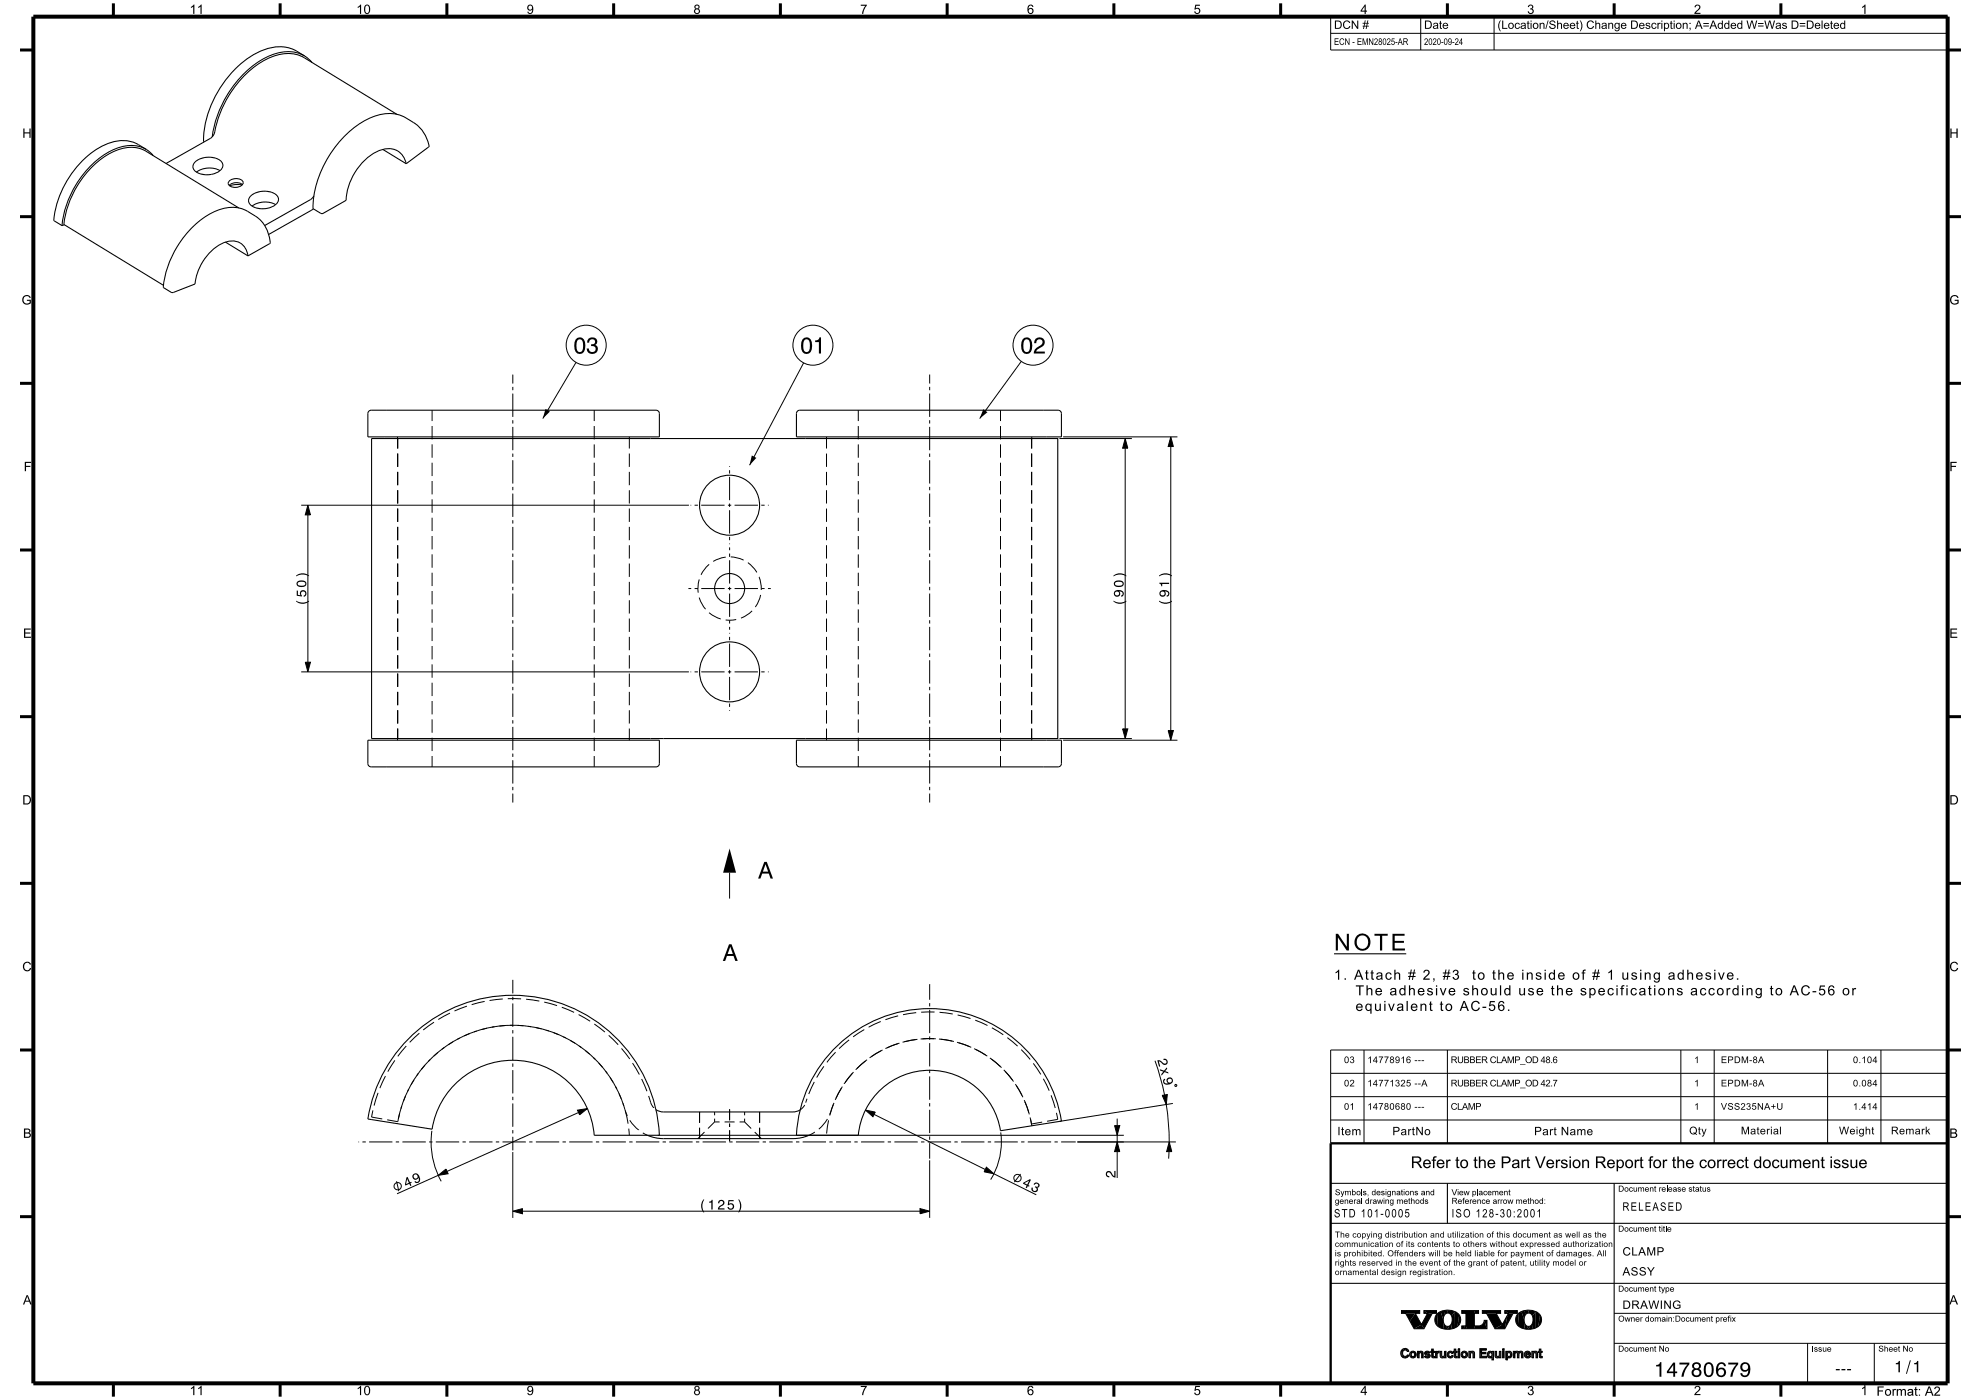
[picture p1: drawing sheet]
<svg xmlns="http://www.w3.org/2000/svg" width="594mm" height="420mm" viewBox="0 0 594 420" stroke-linecap="round" stroke-linejoin="round" font-family="sans-serif">
<g fill="#000">
<path d="M163.6 122.7l1.3 .8-2.1 2.1zM225.4 136.6l1.4 .8-2 2.2zM294.8 122.8l1.3 .9-2.3 1.9zM337.4 131.6l.8 2.9h-1.6zM351.1 131.1l.7 2.9h-1.5zM92.3 151.6l.8 2.9h-1.6zM91.5 198.7h1.6l-.8 2.9zM336.6 218.7h1.6l-.8 2.9zM350.3 219.2h1.5l-.7 2.9zM218.8 254.6l1.9 7.2h-3.9zM173.2 333l2.9-.4-2.3 1.9zM259.5 333l2.9 .6-.6 1.4z"/>
<path d="M334.2 337.7h1.6l-.8 2.9zM348.5 328.6l1.5-.2-.3 3zM131.4 352.6l2.3-1.9 .7 1.4zM295.8 350.2l2.2 1.9-2.9-.6zM335 342.6l.8 2.9h-1.6zM350.6 342.6l.8 2.9h-1.6zM153.8 363.4l2.9-.8v1.5zM275.9 362.6l2.9 .8-2.9 .7zM421.5 394h2.9l-1.7 2.3zM427 393.2l1 .8h-1zM438.3 397.8v.8zM449.5 395.7l1 1.7z"/>
<path d="M451.2 393.2l1.1 .8h-1.1zM422.3 405.1l.1 .3zM429 405.4v.3zM429.3 404.7v.7zM429.8 405.4v.3zM430.2 405.4v.3zM432.3 406.7l.2 .7-.3-.1zM434.5 405.4l.4-.1-.2 .5zM435.8 405.4v.3zM436.1 404.7v.7zM436.5 405.4v.3zM436.9 405.4v.3z"/>
<path d="M447.4 405.4v.2zM448.8 406.7l.1 .7-.2-.1zM452 406.4l-.1 1.6zM452 407.2v.8zM452 405.4v.2zM454.2 406.5v.8zM457.1 405.9v.9zM457.6 405.4l.4-.1-.3 .5zM458.9 406.1l.1 .4zM461.3 405.4v.3zM461.6 404.7v.7zM462 405.4v.3z"/>
<path d="M462.4 405.4v.3z"/>
<path d="M420.2 393.2v.8z" fill-rule="evenodd"/>
<path d="M424.4 394l1.8 3.4-2.2 1.2-1.3-2.3z" fill-rule="evenodd"/>
<path d="M420.2 393.2h5.5v.8h-5.5z" fill-rule="evenodd"/>
<path d="M425.9 396.7l.3 .7z" fill-rule="evenodd"/>
<path d="M424 398.6l2.2-1.3 .8 1.3z" fill-rule="evenodd"/>
<path d="M428 394h1.5l-2.5 4.6-.8-1.3z" fill-rule="evenodd"/>
<path d="M431.2 393.9l-.3 3.8a2.6 2.6 0 0 1 .3-3.8z" fill-rule="evenodd"/>
<path d="M427 393.2h3.7v.8h-2.7z" fill-rule="evenodd"/>
<path d="M431.2 393.9l.8-.5 .8 2.5 .1 2.8-1-.3-1-.7z" fill-rule="evenodd"/>
<path d="M432 393.4l.9-.2 .2 1.3-.3 1.4z" fill-rule="evenodd"/>
<path d="M432.8 396.6l1.3 2.2-1.2-.1z" fill-rule="evenodd"/>
<path d="M433.6 397.8h.9l-.4 1z" fill-rule="evenodd"/>
<path d="M432.9 393.2l1.2-.1v.8l-1 .6z" fill-rule="evenodd"/>
<path d="M434.1 393.1l2.1 .3-.9 1.4a1.26 1.26 0 0 0-1.2-.9z" fill-rule="evenodd"/>
<path d="M436.2 393.4l.1 5-1 .3-.2-1.4 .3-1.4-.1-1.1z" fill-rule="evenodd"/>
<path d="M434.5 397.8l.6-.5 .2 1.4-1.2 .1z" fill-rule="evenodd"/>
<path d="M436.2 393.4l1.3 1.1-.5 3.4-.7 .5z" fill-rule="evenodd"/>
<path d="M437.5 394.5a2.6 2.6 0 0 1-.5 3.4z" fill-rule="evenodd"/>
<path d="M438.3 397.8h.9l-.3 .8h-.6z" fill-rule="evenodd"/>
<path d="M439.2 397.8h.4l.1 .8h-.8z" fill-rule="evenodd"/>
<path d="M438.3 393.2h3.7l.1 5.4h-2.4l-.1-4.6h-1.3z" fill-rule="evenodd"/>
<path d="M442 393.2h1.3v.8h-1.2z" fill-rule="evenodd"/>
<path d="M444.5 393.2v.8z" fill-rule="evenodd"/>
<path d="M442.1 397.8a2.45 2.45 0 0 0 2.7-.8l.2-.9 .8 2.5h-3.7z" fill-rule="evenodd"/>
<path d="M445 396.1h.9v2.5z" fill-rule="evenodd"/>
<path d="M445.7 394h2.9l1.9 3.4-2.2 1.2z" fill-rule="evenodd"/>
<path d="M444.5 393.2h5.4v.8h-5.4z" fill-rule="evenodd"/>
<path d="M450.1 396.7l.4 .7z" fill-rule="evenodd"/>
<path d="M452 394.5l-.8 4.1h-2.9l2.2-1.2z" fill-rule="evenodd"/>
<path d="M452.3 394h1.4l-2.5 4.6z" fill-rule="evenodd"/>
<path d="M455.4 393.9l-.3 3.8a2.6 2.6 0 0 1 .3-3.8z" fill-rule="evenodd"/>
<path d="M451.2 393.2h3.8v.8h-2.7z" fill-rule="evenodd"/>
<path d="M455.4 393.9l.8-.5 .8 2.5 .2 2.8-1-.3-1.1-.7z" fill-rule="evenodd"/>
<path d="M456.2 393.4l1-.2 .2 1.3-.4 1.4z" fill-rule="evenodd"/>
<path d="M457.1 396.6l1.3 2.2-1.2-.1z" fill-rule="evenodd"/>
<path d="M457.9 397.8h.8l-.3 1z" fill-rule="evenodd"/>
<path d="M457.2 393.2l1.1-.1 .1 .8-1 .6z" fill-rule="evenodd"/>
<path d="M458.3 393.1l2.2 .3-1 1.4a1.26 1.26 0 0 0-1.1-.9z" fill-rule="evenodd"/>
<path d="M460.5 393.4v5l-1 .3-.2-1.4 .4-1.4-.2-1.1z" fill-rule="evenodd"/>
<path d="M458.7 397.8l.6-.5 .2 1.4-1.1 .1z" fill-rule="evenodd"/>
<path d="M460.5 393.4l1.3 1.1-.5 3.4-.8 .5z" fill-rule="evenodd"/>
<path d="M461.8 394.5a2.6 2.6 0 0 1-.5 3.4z" fill-rule="evenodd"/>
<path d="M420.1 405.3l.3 1.7-.4-1z" fill-rule="evenodd"/>
<path d="M420.4 404.9l.4-.3-.4 2.4-.3-1.7z" fill-rule="evenodd"/>
<path d="M420.8 404.6l.1 .5-.2 .3z" fill-rule="evenodd"/>
<path d="M420.6 406.2l.7 1.2-.9-.4z" fill-rule="evenodd"/>
<path d="M420.9 406.8l.4 .1 .6-.2v.6l-.6 .1z" fill-rule="evenodd"/>
<path d="M420.8 404.6h.9l-.8 .5z" fill-rule="evenodd"/>
<path d="M421.7 404.6l.3 .1v.7l-.7-.4z" fill-rule="evenodd"/>
<path d="M422.1 406.4l.4 .2-.3 .4z" fill-rule="evenodd"/>
<path d="M422 404.7l.3 .7h-.3z" fill-rule="evenodd"/>
<path d="M422 406.4l.2 .6-.3 .3z" fill-rule="evenodd"/>
<path d="M422.3 405.1l.1 .3z" fill-rule="evenodd"/>
<path d="M423 405.6v1.5a1.11 1.11 0 0 1 0-1.5z" fill-rule="evenodd"/>
<path d="M423 405.6l.7-.3-.5 1.1z" fill-rule="evenodd"/>
<path d="M423 405.6l.7 1.8-.7-.3z" fill-rule="evenodd"/>
<path d="M423.4 406.9h.6l.2-.5 .2 .7-.7 .3z" fill-rule="evenodd"/>
<path d="M423.7 405.3l.7 .3-.3 .5-.2-.3h-.5z" fill-rule="evenodd"/>
<path d="M424.4 405.6a1.12 1.12 0 0 1 0 1.5l-.3-1z" fill-rule="evenodd"/>
<path d="M425 405.4v1.9z" fill-rule="evenodd"/>
<path d="M425 405.4l.3 1.9h-.3z" fill-rule="evenodd"/>
<path d="M425.1 405.4h.4v1.9h-.2z" fill-rule="evenodd"/>
<path d="M425.5 405.4v1.9z" fill-rule="evenodd"/>
<path d="M425.5 405.4v1.9z" fill-rule="evenodd"/>
<path d="M425.7 405.5l-.2 1z" fill-rule="evenodd"/>
<path d="M425.7 405.5l.4-.2v.6l-.5 .1z" fill-rule="evenodd"/>
<path d="M426.4 405.4l.3 .4v1.5h-.4z" fill-rule="evenodd"/>
<path d="M426.1 405.3l.3 .1-.1 1.9z" fill-rule="evenodd"/>
<path d="M426.7 406.2v1.1z" fill-rule="evenodd"/>
<path d="M426.7 405.8v1.5z" fill-rule="evenodd"/>
<path d="M427.2 405.7l.1 .7z" fill-rule="evenodd"/>
<path d="M427.1 407l.3-.2-.1 .4z" fill-rule="evenodd"/>
<path d="M427.4 406.8l.6 .6-.7-.2z" fill-rule="evenodd"/>
<path d="M427.2 405.7l.8-.4-.4 .6 .1 .6-.4-.1z" fill-rule="evenodd"/>
<path d="M427.6 406.9l.6 .1 .2-.2 .1 .5-.5 .1z" fill-rule="evenodd"/>
<path d="M427.6 405.9l.4 .2 .1 .5-.4-.1z" fill-rule="evenodd"/>
<path d="M428 405.3v.4l-.3 .1z" fill-rule="evenodd"/>
<path d="M428 405.3l.5 .2v.5l-.5-.3z" fill-rule="evenodd"/>
<path d="M428 406.1l.5 .1v1.1z" fill-rule="evenodd"/>
<path d="M428.5 405.5l.2 .3-.2 .2z" fill-rule="evenodd"/>
<path d="M428.5 406.2l.4 .5-.4 .6z" fill-rule="evenodd"/>
<path d="M428.6 405.6l.2 .2z" fill-rule="evenodd"/>
<path d="M429 405.4h.3v.3z" fill-rule="evenodd"/>
<path d="M429 405.4l.1 .3z" fill-rule="evenodd"/>
<path d="M429.3 404.7v1z" fill-rule="evenodd"/>
<path d="M429.3 404.7l.1 2.5z" fill-rule="evenodd"/>
<path d="M429.3 404.7v2.3z" fill-rule="evenodd"/>
<path d="M429.3 404.7h.4l.1 2.7-.4-.2z" fill-rule="evenodd"/>
<path d="M429.8 406.6v.8z" fill-rule="evenodd"/>
<path d="M429.7 404.7l.1 2.7z" fill-rule="evenodd"/>
<path d="M429.8 405.4l.2 .3h-.2z" fill-rule="evenodd"/>
<path d="M429.8 405.4h.3v.3z" fill-rule="evenodd"/>
<path d="M430.1 405.4l.1 .3z" fill-rule="evenodd"/>
<path d="M429.9 406.9h.3v.4l-.4 .1z" fill-rule="evenodd"/>
<path d="M430.5 405.4v1.9z" fill-rule="evenodd"/>
<path d="M430.5 405.4l.2 1.9h-.2z" fill-rule="evenodd"/>
<path d="M430.5 405.4h.4v1.9h-.2z" fill-rule="evenodd"/>
<path d="M430.9 405.4v1.9z" fill-rule="evenodd"/>
<path d="M430.9 405.4v1.9z" fill-rule="evenodd"/>
<path d="M431 405.5l-.1 1.1z" fill-rule="evenodd"/>
<path d="M431.5 405.4v.4l-.2 .1z" fill-rule="evenodd"/>
<path d="M431 405.5l.5-.1-.6 .9z" fill-rule="evenodd"/>
<path d="M431.8 405.4v1.1z" fill-rule="evenodd"/>
<path d="M431.8 405.4l.2 1.8z" fill-rule="evenodd"/>
<path d="M431.9 405.4h.4l-.1 1.9-.2-.1z" fill-rule="evenodd"/>
<path d="M432.3 405.4l-.1 1.9z" fill-rule="evenodd"/>
<path d="M432.3 406.7l.6 .2 .2-.7v.9l-.2 .2-.4 .1z" fill-rule="evenodd"/>
<path d="M433.1 405.4v1.9z" fill-rule="evenodd"/>
<path d="M433.1 405.4l.3 1.9h-.3z" fill-rule="evenodd"/>
<path d="M433.2 405.4h.3v1.9h-.1z" fill-rule="evenodd"/>
<path d="M433.5 405.4l.1 1.9z" fill-rule="evenodd"/>
<path d="M433.6 405.4v1.9z" fill-rule="evenodd"/>
<path d="M434.2 405.6v1.5a1.12 1.12 0 0 1 0-1.5z" fill-rule="evenodd"/>
<path d="M434.4 406.4l.2 .5 .7-.1-.1 .6-.7-.1z" fill-rule="evenodd"/>
<path d="M434.2 405.6l.3-.2 .2 .4-.3 .6 .1 .9-.3-.2z" fill-rule="evenodd"/>
<path d="M434.9 405.3l.4 .1v.7l-.2-.3h-.4z" fill-rule="evenodd"/>
<path d="M435.4 406.6l.3 .2-.2 .4z" fill-rule="evenodd"/>
<path d="M435.4 406.6l.1 .6-.3 .2z" fill-rule="evenodd"/>
<path d="M435.3 405.4l.4 .5-.4 .2z" fill-rule="evenodd"/>
<path d="M435.6 405.6l.1 .3z" fill-rule="evenodd"/>
<path d="M435.8 405.4h.2v.3z" fill-rule="evenodd"/>
<path d="M435.8 405.4v.3z" fill-rule="evenodd"/>
<path d="M436.1 404.7l-.1 1z" fill-rule="evenodd"/>
<path d="M436.1 404.7v2.5z" fill-rule="evenodd"/>
<path d="M436.1 404.7v2.3z" fill-rule="evenodd"/>
<path d="M436.1 404.7h.4v2.7l-.4-.2z" fill-rule="evenodd"/>
<path d="M436.5 406.6l.1 .8z" fill-rule="evenodd"/>
<path d="M436.5 404.7v2.7z" fill-rule="evenodd"/>
<path d="M436.5 405.4l.2 .3h-.2z" fill-rule="evenodd"/>
<path d="M436.6 405.4h.3v.3z" fill-rule="evenodd"/>
<path d="M436.6 406.9h.3v.4l-.3 .1z" fill-rule="evenodd"/>
<path d="M436.9 405.4v.3z" fill-rule="evenodd"/>
<path d="M437.2 405.4h.5v1.9h-.5z" fill-rule="evenodd"/>
<path d="M438.4 405.6v1.5a1.11 1.11 0 0 1 0-1.5z" fill-rule="evenodd"/>
<path d="M438.4 405.6l.7-.3-.5 1.1z" fill-rule="evenodd"/>
<path d="M438.4 405.6l.7 1.8-.7-.3z" fill-rule="evenodd"/>
<path d="M438.8 406.9h.6l.2-.5 .2 .7-.7 .3z" fill-rule="evenodd"/>
<path d="M439.1 405.3l.7 .3-.3 .5-.2-.3h-.5z" fill-rule="evenodd"/>
<path d="M439.8 405.6a1.12 1.12 0 0 1 0 1.5l-.3-1z" fill-rule="evenodd"/>
<path d="M440.4 405.4v1.9z" fill-rule="evenodd"/>
<path d="M440.4 405.4l.3 1.9h-.3z" fill-rule="evenodd"/>
<path d="M440.5 405.4h.4v1.9h-.2z" fill-rule="evenodd"/>
<path d="M440.9 405.4v1.9z" fill-rule="evenodd"/>
<path d="M440.9 405.4v1.9z" fill-rule="evenodd"/>
<path d="M441.1 405.5l-.2 1z" fill-rule="evenodd"/>
<path d="M441.1 405.5l.4-.2v.6l-.5 .1z" fill-rule="evenodd"/>
<path d="M441.8 405.4l.3 .4v1.5h-.4z" fill-rule="evenodd"/>
<path d="M441.5 405.3l.3 .1-.1 1.9z" fill-rule="evenodd"/>
<path d="M442.1 406.2v1.1z" fill-rule="evenodd"/>
<path d="M442.1 405.8v1.5z" fill-rule="evenodd"/>
<path d="M444.2 405.1v1.8h1.6v.4h-2.1z" fill-rule="evenodd"/>
<path d="M443.7 404.6h2v.5h-1.5l-.5 2.2z" fill-rule="evenodd"/>
<path d="M446.2 405.6l.2-.1-.1 1.8-.3-.9z" fill-rule="evenodd"/>
<path d="M446.5 406.6l.4 .4 .4-.3 .1 .5-.8 .2z" fill-rule="evenodd"/>
<path d="M446.4 405.5l.4-.2 .1 .5-.4 .2 .1 1.4-.3-.1z" fill-rule="evenodd"/>
<path d="M446.8 405.3l.3 .1v.4z" fill-rule="evenodd"/>
<path d="M447.1 405.4l.3 .2-.1 .5-.2-.3z" fill-rule="evenodd"/>
<path d="M447.4 406.4v1.6z" fill-rule="evenodd"/>
<path d="M447.4 405.4v1z" fill-rule="evenodd"/>
<path d="M447.4 405.4l.2 2.6h-.2z" fill-rule="evenodd"/>
<path d="M447.8 405.4v2.6z" fill-rule="evenodd"/>
<path d="M448.3 405.4v1.1z" fill-rule="evenodd"/>
<path d="M448.3 405.4l.1 1.8z" fill-rule="evenodd"/>
<path d="M448.3 405.4h.4v1.9l-.3-.1z" fill-rule="evenodd"/>
<path d="M448.7 405.4v1.9z" fill-rule="evenodd"/>
<path d="M448.8 406.7l.6 .2 .2-.7v.9l-.2 .2-.5 .1z" fill-rule="evenodd"/>
<path d="M449.6 405.4v1.9z" fill-rule="evenodd"/>
<path d="M449.6 405.4l.2 1.9h-.2z" fill-rule="evenodd"/>
<path d="M449.7 405.4h.3v1.9h-.2z" fill-rule="evenodd"/>
<path d="M450 405.4v1.9z" fill-rule="evenodd"/>
<path d="M450 405.4v1.9z" fill-rule="evenodd"/>
<path d="M450.6 405.4h.4v1.9h-.4z" fill-rule="evenodd"/>
<path d="M451.5 405.4v2.6z" fill-rule="evenodd"/>
<path d="M451.6 405.4h.3v2.6h-.3z" fill-rule="evenodd"/>
<path d="M451.9 405.4l.1 .2 .1-.2v.5l-.2 2.1z" fill-rule="evenodd"/>
<path d="M452 407.2v.8z" fill-rule="evenodd"/>
<path d="M452 406.4l.2 .5v.4l-.2-.1v.8z" fill-rule="evenodd"/>
<path d="M452.1 405.4l.4-.1-.4 .6z" fill-rule="evenodd"/>
<path d="M452.2 406.9h.4l.3 .4h-.7z" fill-rule="evenodd"/>
<path d="M452.9 406.4l.2 .7-.2 .2-.3-.4z" fill-rule="evenodd"/>
<path d="M453 405.5l.2 .2a1.23 1.23 0 0 1-.1 1.4l-.2-.7z" fill-rule="evenodd"/>
<path d="M452.5 405.3l.5 .2-.1 .9-.1-.5-.5-.1z" fill-rule="evenodd"/>
<path d="M453.8 405.4v1.9z" fill-rule="evenodd"/>
<path d="M453.8 405.4l.2 1.9h-.2z" fill-rule="evenodd"/>
<path d="M453.9 405.4h.3v1.9h-.2z" fill-rule="evenodd"/>
<path d="M454.2 405.4v1.9z" fill-rule="evenodd"/>
<path d="M454.2 405.6l.2-.1-.2 1.8z" fill-rule="evenodd"/>
<path d="M454.2 405.4v1.9z" fill-rule="evenodd"/>
<path d="M454.4 405.5l.5-.2v.5l-.6 .2z" fill-rule="evenodd"/>
<path d="M455 405.4l.4 .2v1.7h-.4z" fill-rule="evenodd"/>
<path d="M454.9 405.3l.1 .1v1.9z" fill-rule="evenodd"/>
<path d="M455.4 405.6l.2-.1-.2 1.8z" fill-rule="evenodd"/>
<path d="M455.5 406.4l-.1 .9z" fill-rule="evenodd"/>
<path d="M455.5 406.4v.9z" fill-rule="evenodd"/>
<path d="M455.6 405.5l.4-.2v.5l-.4 .2z" fill-rule="evenodd"/>
<path d="M456 405.3l.3 .1-.1 1.9z" fill-rule="evenodd"/>
<path d="M456.7 406.1v1.2z" fill-rule="evenodd"/>
<path d="M456.3 405.4l.4 .4v1.5h-.5z" fill-rule="evenodd"/>
<path d="M457.3 405.6l.3 1.7-.5-.5z" fill-rule="evenodd"/>
<path d="M457.6 406.1l.7 .4h-.8z" fill-rule="evenodd"/>
<path d="M457.7 406.1h.8l.2 .4z" fill-rule="evenodd"/>
<path d="M457.3 405.6l.3-.2v.5a.62 .62 0 0 0 0 .8 .62 .62 0 0 0 .8 .2v.5l-.8-.1z" fill-rule="evenodd"/>
<path d="M458 405.3l.4 .1-.1 .4h-.6z" fill-rule="evenodd"/>
<path d="M458.6 406.7v.6l-.2 .1z" fill-rule="evenodd"/>
<path d="M458.6 406.7l.4 .2-.4 .4z" fill-rule="evenodd"/>
<path d="M458.4 405.4l.4 .3 .2 .8-.5-.4z" fill-rule="evenodd"/>
<path d="M459.3 405.4v1.9z" fill-rule="evenodd"/>
<path d="M459.3 405.4l.3 1.9h-.3z" fill-rule="evenodd"/>
<path d="M459.4 405.4h.4v1.9h-.2z" fill-rule="evenodd"/>
<path d="M459.8 405.4v1.9z" fill-rule="evenodd"/>
<path d="M459.8 405.4v1.9z" fill-rule="evenodd"/>
<path d="M460 405.5l-.2 1z" fill-rule="evenodd"/>
<path d="M460 405.5l.4-.2v.6l-.5 .1z" fill-rule="evenodd"/>
<path d="M460.7 405.4l.3 .4v1.5h-.4z" fill-rule="evenodd"/>
<path d="M460.4 405.3l.3 .1-.1 1.9z" fill-rule="evenodd"/>
<path d="M461 406.2v1.1z" fill-rule="evenodd"/>
<path d="M461 405.8v1.5z" fill-rule="evenodd"/>
<path d="M461.3 405.4h.2v.3z" fill-rule="evenodd"/>
<path d="M461.3 405.4l.1 .3z" fill-rule="evenodd"/>
<path d="M461.6 404.7l-.1 1z" fill-rule="evenodd"/>
<path d="M461.6 404.7l.1 2.5z" fill-rule="evenodd"/>
<path d="M461.6 404.7v2.3z" fill-rule="evenodd"/>
<path d="M461.6 404.7h.4v2.7l-.3-.2z" fill-rule="evenodd"/>
<path d="M462 406.6l.1 .8z" fill-rule="evenodd"/>
<path d="M462 404.7v2.7z" fill-rule="evenodd"/>
<path d="M462 405.4l.2 .3h-.2z" fill-rule="evenodd"/>
<path d="M462.1 405.4h.3v.3z" fill-rule="evenodd"/>
<path d="M462.1 406.9h.3v.4l-.3 .1z" fill-rule="evenodd"/>
<path d="M462.4 405.4v.3z" fill-rule="evenodd"/>
<circle cx="437.5" cy="404.9" r=".29"/>
<circle cx="450.8" cy="404.9" r=".29"/>
</g>
<g fill="none" stroke="#000" stroke-width=".3">
<path d="M399 5h185v10h-185zM399 10h185M426 5v10M448 5v10M153.8 112.4v2.7M153.8 116.1v1M153.8 118.1v7M172.7 108.7l-9.9 16.9M241 108.9l-16.2 30.7M278.8 112.4v2.7M278.8 116.1v1M278.8 118.1v7"/>
<path d="M306.2 108.4l-12.4 17.2M119.2 131.6v3M119.2 136.1v4M119.3 131.6v3M119.3 136.1v4M129.6 123.1v3.2M129.6 127.8v4M129.6 133.3v4M129.6 138.8v4M153.8 126.1v1M153.8 128.1v7M153.8 136.1v1"/>
<path d="M153.8 138.1v7M178.2 123.1v3.2M178.2 127.8v4M178.2 133.3v4M178.2 138.8v4M188.7 131.6v3M188.7 136.1v4M218.8 139.9v.2M247.8 131.6v3M247.8 136.1v4M257.4 123.1v3.2M257.4 127.8v4"/>
<path d="M257.4 133.3v4M257.4 138.8v4M278.8 126.1v1M278.8 128.1v7M278.8 136.1v1M278.8 138.1v7M300 123.1v3.2M300 127.8v4M300 133.3v4M300 138.8v4M309.3 131.6v3M309.3 136.1v4"/>
<path d="M309.4 131.6v3M309.4 136.1v4M317.7 131.6h21.7M318.8 131.1h34.3M337.4 134.5v84.2M337.4 131.6l.8 2.9h-1.6zM351.1 131.1l.7 2.9h-1.5zM351.1 134v85.2M90.3 151.6h116.3M92.3 154.5v44.2M92.3 151.6l.8 2.9h-1.6zM119.2 141.6v4"/>
<path d="M119.2 147.1v4M119.2 152.6v4M119.2 158.1v4M119.3 141.6v4M119.3 147.1v4M119.3 152.6v4M119.3 158.1v4M129.6 144.3v4M129.6 149.8v4M129.6 155.3v4M153.8 146.1v1M153.8 148.1v7"/>
<path d="M153.8 156.1v1M153.8 158.1v7M178.2 144.3v4M178.2 149.8v4M178.2 155.3v4M188.7 141.6v4M188.7 147.1v4M188.7 152.6v4M188.7 158.1v4M207.1 151.6h.2M208.3 151.6h1M210.3 151.6h7"/>
<path d="M218.3 151.6h1M218.8 141.1v1M218.8 143.1v7M218.8 151.1v1M218.8 153.1v7M220.3 151.6h7M228.3 151.6h1M230.3 151.6h.2M247.8 141.6v4M247.8 147.1v4M247.8 152.6v4M247.8 158.1v4"/>
<path d="M257.4 144.3v4M257.4 149.8v4M257.4 155.3v4M278.8 146.1v1M278.8 148.1v7M278.8 156.1v1M278.8 158.1v7M300 144.3v4M300 149.8v4M300 155.3v4M309.3 141.6v4M309.3 147.1v4"/>
<path d="M309.3 152.6v4M309.3 158.1v4M309.4 141.6v4M309.4 147.1v4M309.4 152.6v4M309.4 158.1v4M119.2 163.6v4M119.2 169.1v4M119.2 174.6v4M119.3 163.6v4M119.3 169.1v4M119.3 174.6v4"/>
<path d="M129.6 160.8v4M129.6 166.3v4M129.6 171.8v4M129.6 177.3v4M153.8 166.1v1M153.8 168.1v7M153.8 176.1v1M153.8 178.1v7M178.2 160.8v4M178.2 166.3v4M178.2 171.8v4M178.2 177.3v4"/>
<path d="M188.7 163.6v4M188.7 169.1v4M188.7 174.6v4M206.4 176.6h.9M208.3 176.6h1M209.7 179.3l.8 1.9 1.1 1.5M209.7 173.8l-.4 2.1v1.9M210.3 176.6h7M212.6 169.3l-1.4 1.5-1 1.6M217.6 167.1l-2 .5-1.7 .8M218.3 176.6h1M218.8 161.1v1"/>
<path d="M218.8 163.1v.2M218.8 164.2v.9M218.8 166.1v1M218.8 168.1v7M218.8 176.1v1M218.8 178.1v7M219.1 167.1l1.9 .2 2 .7M220.3 176.6h7M224.2 168.8l1.5 1.2 1.2 1.7M227.6 173.1l.5 1.8 .2 2.1M228.1 178.5l-.6 1.9-1 1.7M228.3 176.6h1"/>
<path d="M230.3 176.6h.8M247.8 163.6v4M247.8 169.1v4M247.8 174.6v4M257.4 160.8v4M257.4 166.3v4M257.4 171.8v4M257.4 177.3v4M278.8 166.1v1M278.8 168.1v7M278.8 176.1v1M278.8 178.1v7"/>
<path d="M300 160.8v4M300 166.3v4M300 171.8v4M300 177.3v4M309.3 163.6v4M309.3 169.1v4M309.3 174.6v4M309.4 163.6v4M309.4 169.1v4M309.4 174.6v4M91.5 198.7h1.6l-.8 2.9zM119.2 180.1v4"/>
<path d="M119.2 185.6v4M119.2 191.1v4M119.2 196.6v4M119.3 180.1v4M119.3 185.6v4M119.3 191.1v4M119.3 196.6v4M129.6 182.8v4M129.6 188.3v4M129.6 193.8v4M129.6 199.3v4M153.8 186.1v1"/>
<path d="M153.8 188.1v7M153.8 196.1v1M153.8 198.1v7M178.2 182.8v4M178.2 188.3v4M178.2 193.8v4M178.2 199.3v4M188.7 180.1v4M188.7 185.6v4M188.7 191.1v4M188.7 196.6v4M212.6 183.8l1.8 1.2 1.7 .7"/>
<path d="M217.6 186l1.2 .1M218.8 189.9v.2M218.8 191.1v1M218.8 193.1v7M218.8 186.1v1M218.8 188.1v.8M220.8 185.9l-2 .2M225.5 183.3l-1.5 1.2-1.8 .9M247.8 180.1v4M247.8 185.6v4M247.8 191.1v4M247.8 196.6v4"/>
<path d="M257.4 182.8v4M257.4 188.3v4M257.4 193.8v4M257.4 199.3v4M278.8 186.1v1M278.8 188.1v7M278.8 196.1v1M278.8 198.1v7M300 182.8v4M300 188.3v4M300 193.8v4M300 199.3v4"/>
<path d="M309.3 180.1v4M309.3 185.6v4M309.3 191.1v4M309.3 196.6v4M309.4 180.1v4M309.4 185.6v4M309.4 191.1v4M309.4 196.6v4M90.3 201.6h116.3M119.2 202.1v4M119.2 207.6v4M119.2 213.1v4"/>
<path d="M119.2 218.6v3M119.3 202.1v4M119.3 207.6v4M119.3 213.1v4M119.3 218.6v3M129.6 204.8v4M129.6 210.3v4M129.6 215.8v4M153.8 206.1v1M153.8 208.1v7M153.8 216.1v1M153.8 218.1v7"/>
<path d="M178.2 204.8v4M178.2 210.3v4M178.2 215.8v4M188.7 202.1v4M188.7 207.6v4M188.7 213.1v4M188.7 218.6v3M207.1 201.6h.2M208.3 201.6h1M210.3 201.6h7M218.3 201.6h1M218.8 201.1v1"/>
<path d="M218.8 203.1v7M218.8 211.1v1M218.8 213.1v.2M220.3 201.6h7M228.3 201.6h1M230.3 201.6h.2M247.8 202.1v4M247.8 207.6v4M247.8 213.1v4M247.8 218.6v3M257.4 204.8v4M257.4 210.3v4"/>
<path d="M257.4 215.8v4M278.8 206.1v1M278.8 208.1v7M278.8 216.1v1M278.8 218.1v7M300 204.8v4M300 210.3v4M300 215.8v4M309.3 202.1v4M309.3 207.6v4M309.3 213.1v4M309.3 218.6v3"/>
<path d="M309.4 202.1v4M309.4 207.6v4M309.4 213.1v4M309.4 218.6v3M336.6 218.7h1.6l-.8 2.9zM350.3 219.2h1.5l-.7 2.9zM129.6 221.3v4M129.6 226.8v3.3M153.8 226.1v1M153.8 228.1v7M153.8 236.1v1M153.8 238.1v2.7"/>
<path d="M178.2 221.3v4M178.2 226.8v3.3M257.4 221.3v4M257.4 226.8v3.3M278.8 226.1v1M278.8 228.1v7M278.8 236.1v1M278.8 238.1v2.7M300 221.3v4M300 226.8v3.3M317.7 221.6h21.7M318.8 222.1h34.3"/>
<path d="M218.8 254.6h.1M218.8 261.8v7.8M150.8 299.7l-4 .5M152.3 299.6l4 .1M153.8 294v4M153.8 299v1M157.8 299.8l3.9 .5M278.8 295.3v4.6M118.4 318.1l-2.1 3.4M121.8 313.8l-2.5 3.1M125.8 310l-3 2.7M127.4 319.5l-2.4 3.2"/>
<path d="M129 317.9l-2.7 2.9M130.1 306.7l-3.2 2.3M131.3 315.7l-2.9 2.7M133.2 314.3l-3.1 2.5M134.9 303.9l-3.5 2M135.8 312.5l-3.3 2.3M137.8 311.4l-3.4 2M140 301.8l-3.7 1.5M140.8 310.1l-3.7 1.7M142.9 309.3l-3.7 1.5M145.3 300.4l-3.9 1M146 308.5l-3.8 1.1"/>
<path d="M148.3 308l-3.9 .9M151.4 307.7l-3.9 .5M152.9 307.6l4 .1M153.7 307.6l-4 .2M153.8 301v7M153.8 309v1M153.8 311v7M153.8 319v1M155.2 307.6l4 .4M158.4 307.9l3.9 .8M160.7 308.3l3.9 1M163.2 300.6l3.8 1.1"/>
<path d="M163.8 309.1l3.7 1.3M166 309.8l3.6 1.6M168.5 302.2l3.6 1.5M168.9 311l3.5 2M171 312.1l3.3 2.2M173.5 304.4l3.5 2M173.7 313.8l3.1 2.5M175.5 315.2l3 2.6M177.9 317.3l2.8 2.9M178.2 307.2l3.2 2.4M179.5 318.9l2.6 3.1M182.5 310.6l2.9 2.8"/>
<path d="M186.4 314.5l2.4 3.2M189.7 318.9l2 3.5M247 319.9l-2.1 3.4M250.5 315.7l-2.6 3M254.6 312l-3 2.6M259.2 308.9l-3.4 2.2M259.6 318.3l-3 2.6M260 317.9l-3 2.6M264.1 306.5l-3.6 1.6M264.1 315.2l-3.3 2.2M264.6 315l-3.4 2M269.2 313.1l-3.7 1.5"/>
<path d="M269.3 304.7l-3.8 1.2M269.7 312.9l-3.7 1.4M274.6 311.9l-4 .8M274.7 303.8l-3.9 .6M275.1 311.8l-3.9 .7M278.8 300.9v1M278.8 302.9v7M278.8 310.9v1M278.8 312.9v7M280 311.6l-4 .1M280.2 303.6l-4 .1M280.6 311.6l-4 .1"/>
<path d="M281.5 311.7l4 .6M281.7 303.7l4 .5M282.1 311.8l3.9 .6M286.9 312.7l3.8 1.3M287.2 304.5l3.8 1.1M287.5 312.8l3.7 1.4M292.1 314.6l3.5 1.9M292.4 306.1l3.7 1.5M292.6 314.8l3.4 2M296.8 317.4l3.1 2.5M297.3 317.7l3 2.6M297.4 308.3l3.4 2.1"/>
<path d="M302 311.3l3.1 2.5M306.2 314.9l2.7 2.9M309.8 319l2.3 3.3M346.3 318.2l1.7 5.1 1.2 5.2M409 315v28M434 315v28M504 315v28M514 315v28M548 315v28M564 315v28M584 315h-185v28M111.8 333.1l-.4 2 3.2 .6"/>
<path d="M113.4 327.9l-1.2 3.8M115.6 322.8l-1.7 3.7M119.2 337v.1M119.8 334l-.5 2.5-3.2-.6M120.5 331.8l-1 3.9M121.6 328.8l-1.4 3.8M122.6 326.7l-1.6 3.7M124.1 324l-1.9 3.5M125.4 322l-2.1 3.4M129.5 339.2a24.5 24.5 0 0 0 2.8 15.2M153.8 321v7M153.8 329v1"/>
<path d="M153.8 331v7M153.8 339v1M173.2 333l2.9-.4-2.3 1.9zM173.5 333.8l-39.5 17.6M181.6 321.4l2.2 3.3M182.9 323.2l2 3.5M184.6 326l1.7 3.6M185.6 328l1.4 3.8M186.8 331l1.3 3.8M187.5 333.2l.8 3.9M188.5 338.6l.2 2M188.8 336.1l1.3 1.7 1.4 1.2"/>
<path d="M192.4 323.7l1.6 3.7M192.8 339.9l1.3 .7M194.5 328.8l.8 2.5 .8 1.1M196.7 332.9h.1M209.8 333.6v3.2M209.8 338.3v3.3M211.2 339.6l-1.9 2M214.3 336.6h1.5M214.3 333.6v1M214.3 335.6v1M214.3 336.6l-2 2M217.3 336.6h3"/>
<path d="M218.8 332.8v3.3M218.8 337.1v1M218.8 339.1v3.3M221.8 336.6h1.5M223.3 336.6l1.9 2M223.3 333.6v1M223.3 335.6v1M226.3 339.6l2 2M227.8 333.6v3.2M227.8 338.3v3.3M241.3 331.5l-1.4 1.4M241.6 330.8h.1"/>
<path d="M242 329.6l-.4 1.2M244.2 324.6l-1.7 3.6M244.3 339.6l-1.7 1M248.1 335.7l-1.2 1.6-1.4 1.4M248.4 336.1l-.5 4M249.9 331.4l-1.1 3M250.1 330.9l-1.3 3.8M252.3 326.4l-1.9 3.6M252.6 326l-1.9 3.5M255.6 322l-2.5 3.2M255.9 321.6l-2.5 3.1M259.5 333l2.9 .6-.6 1.4z"/>
<path d="M262.1 334.3l33.3 16.6M278.8 320.9v1M278.8 322.9v7M278.8 330.9v1M278.8 332.9v7M300.1 339.7a21.5 21.5 0 0 1-3 14.2M301 321l2.6 3M301.4 321.4l2.5 3.1M304.5 325.2l2 3.5M304.8 325.7l1.9 3.5M307.1 330l1.4 3.8M307.3 330.5l1.3 3.8"/>
<path d="M308.9 335.2l.4 2 3.2-.6M309 335.8l.4 1.9M312.8 323.6l1.8 3.6M315.2 328.6l1.2 3.8M316.8 333.9l.4 1.9-3.2 .6M334.2 337.7h1.6l-.8 2.9zM335 335.6v2.1M348.5 328.6l1.5-.2-.3 3zM349.7 331.4l.6 5 .3 6.2M351.7 331l-33.9 5.4M352.4 325.4l.4 .1-.1 .4-.4-.1zM399 336h185"/>
<path d="M399 329h185M399 322h185M107.5 342.6h.2M108.7 342.6h1M110.7 342.6h7M118.7 342.6h1M118.9 354.4l.7 2.9M120.7 342.6h7M128.7 342.6h1M130.7 342.6h7M131.4 352.6l2.3-1.9 .7 1.4zM131.4 352.6l-12.3 5.5"/>
<path d="M138.7 342.6h1M140.7 342.6h7M148.7 342.6h1M150.7 342.6h7M153.8 345.6v19.8M153.8 341v4.1M158.7 342.6h1M160.7 342.6h7M168.7 342.6h1M170.7 342.6h7M178.7 342.6h1M180.7 342.6h7"/>
<path d="M188.7 342.6h1M190.7 342.6h7M197.2 340.6h139.8M198.7 342.6h1M200.7 342.6h7M208.7 342.6h1M210.7 342.6h7M218.7 342.6h1M220.7 342.6h7M228.7 342.6h1M230.7 342.6h7M238.7 342.6h1"/>
<path d="M240.7 342.6h7M247.8 340.6h.1M248.7 342.6h1M255.2 342.6h-4.5M256.2 342.6h1M258.2 342.6h7M266.2 342.6h1M268.2 342.6h7M276.2 342.6h1M278.2 342.6h7M278.8 348.1v17.3M278.8 340.9v1"/>
<path d="M278.8 342.9v4.7M286.2 342.6h1M288.2 342.6h7M295.8 350.2l2.2 1.9-2.9-.6zM296.2 342.6h1M298 352.1l12.7 6.3M298.2 342.6h7M306 352.2l-1.8 2.4M306.2 342.6h1M308.2 342.6h7M316.2 342.6h1M318.2 342.6h4.4"/>
<path d="M323.1 342.6h29.5M335 342.6l.8 2.9h-1.6zM335 340.6v2M335 345.5v7.9M350.5 345.5l-.1 2.1M350.6 342.6l.8 2.9h-1.6zM153.8 363.4l2.9-.8v1.5zM156.7 363.4h119.2M275.9 362.6l2.9 .8-2.9 .7zM420.2 393.2h5.5v.8h-1.3l1.8 3.4 1.8-3.4h-1v-.8h3.7v.8h-1.2l-2.5 4.6h-3l-2.5-4.6h-1.3zM422 393.2l-.9 .8M425.7 396.5l-1.8 1.9"/>
<path d="M429.1 393.2l-1.3 1.2M431.2 393.9a5 5 0 0 1 6.4 .6 2.73 2.73 0 0 1-2.2 4.2 4.6 4.6 0 0 1-4.9-1.5l-.3-1.3a2.48 2.48 0 0 1 1-2zM433.2 394.4l.9-.5a2.2 2.2 0 0 1 1.4 1.9 2.2 2.2 0 0 1-1.1 2.1h-.3a2.2 2.2 0 0 1-.9-3.5zM438.3 393.2h5v.8h-1.2v3.8l1.9-.1 .6-.5 .4-1.1h.9v2.5h-7.6v-.8h1.3v-3.8h-1.3zM442.1 395v3.6M444.5 393.2h5.4v.8h-1.3l1.9 3.4 1.8-3.4h-1.1v-.8h3.8v.8h-1.3l-2.5 4.6h-2.9l-2.6-4.6h-1.2zM455.5 393.9a5 5 0 0 1 6.3 .6 2.73 2.73 0 0 1-2.1 4.2 4.6 4.6 0 0 1-4.9-1.5l-.3-1.3a2.51 2.51 0 0 1 1-2zM457.4 394.4l1-.5a2.2 2.2 0 0 1 1.4 1.9 2.2 2.2 0 0 1-1.2 2.1h-.3a2.2 2.2 0 0 1-.9-3.5zM484 394h100M420.2 405.1a1.21 1.21 0 0 1 1.2-.6 1.21 1.21 0 0 1 1 .9h-.4a.81 .81 0 0 0-1.1-.3 .81 .81 0 0 0-.3 1.1 .74 .74 0 0 0 .6 .7 .74 .74 0 0 0 .8-.5l.4 .2a1.26 1.26 0 0 1-1.4 .8 1.26 1.26 0 0 1-1-1.4zM425 405.4h.5v.2a.75 .75 0 0 1 1-.1 .75 .75 0 0 1 .2 1v.8h-.4v-1.2a.43 .43 0 0 0-.6-.2 .43 .43 0 0 0-.2 .6v.8h-.5zM427.3 405.6l.9-.2 .6 .4-.3 .2a.4 .4 0 0 0-.5-.3 .4 .4 0 0 0-.3 .3l.1 .1a.85 .85 0 0 1 1 .8 1.04 1.04 0 0 1-1.7 .1l.3-.2a.5 .5 0 0 0 .5 .3 .5 .5 0 0 0 .4-.4l-.6-.2a.56 .56 0 0 1-.5-.3 .56 .56 0 0 1 .1-.6z"/>
<path d="M429.3 404.7h.5v.7h.4v.3h-.4v1.2h.4v.4a.69 .69 0 0 1-.9-.1 .69 .69 0 0 1 0-.9v-.6h-.3v-.3h.3zM430.5 405.4h.4v.3l.6-.3v.4a1.08 1.08 0 0 0-.6 1.5h-.4zM431.8 405.4h.5v1.3l.4 .3 .4-.4v-1.2h.5v1.9h-.5v-.2l-.2 .2a.82 .82 0 0 1-1-.1 .82 .82 0 0 1-.1-1.1zM434.1 405.7a.9 .9 0 0 1 1.6 .2l-.4 .2-.1-.2a.56 .56 0 0 0-.8 .4 .56 .56 0 0 0 .7 .6l.3-.3 .3 .2a.97 .97 0 0 1-1.4 .4 .97 .97 0 0 1-.2-1.5zM436.1 404.7h.4v.7h.4v.3h-.4v1.2h.4v.4a.69 .69 0 0 1-.8-.1 .69 .69 0 0 1 0-.9v-.6h-.3v-.3h.3zM437.2 405.4h.5v1.9h-.5zM440.4 405.4h.5v.2a.75 .75 0 0 1 1-.1 .75 .75 0 0 1 .2 1v.8h-.4v-1.2l-.5-.3-.3 .3v1.2h-.5zM443.7 404.6h2v.5h-1.5v.6h1.4v.4h-1.4v.8h1.6v.4h-2.1zM446.3 405.5l.4-.1 .7 .2v-.2h.4v2.6h-.4v-.8a.98 .98 0 0 1-1.4-.3 .98 .98 0 0 1 .3-1.4zM447.8 405.4v2.6M448.3 405.4h.4l.1 1.3 .3 .3 .5-.4v-1.2h.4v1.9h-.4v-.2l-.2 .2a.82 .82 0 0 1-1-.1 .82 .82 0 0 1-.1-1.1zM450.6 405.4h.4v1.9h-.4z"/>
<path d="M451.5 405.4h.5v.2a.93 .93 0 0 1 1.4 .8 .93 .93 0 0 1-1.4 .8v.8h-.5zM451.6 405.4v2.6M452.1 405.9a.5 .5 0 0 1 .7 .1 .5 .5 0 0 1-.1 .7 .5 .5 0 0 1-.7-.2zM453.8 405.4h.4v.2l.6-.3 .6 .3a.76 .76 0 0 1 1-.1 .76 .76 0 0 1 .3 1v.8h-.5v-1.3l-.3-.2a1.31 1.31 0 0 0-.4 1.5h-.5v-1.3a.45 .45 0 0 0-.7-.1 .45 .45 0 0 0-.1 .6v.8h-.4zM457.3 405.6a.98 .98 0 0 1 1.2-.2 .98 .98 0 0 1 .5 1.1h-1.5a.56 .56 0 0 0 .5 .4 .56 .56 0 0 0 .6-.2l.3 .2a1.04 1.04 0 0 1-1.5 .3 1.04 1.04 0 0 1-.1-1.6zM457.7 405.8h.5l.3 .3h-.9zM459.3 405.4h.5v.2a.75 .75 0 0 1 1-.1 .75 .75 0 0 1 .2 1v.8h-.4v-1.2a.43 .43 0 0 0-.6-.2 .43 .43 0 0 0-.2 .6v.8h-.5zM461.6 404.7h.4v.7h.4v.3h-.4l.1 1.2h.3v.4a.69 .69 0 0 1-.8-.1 .69 .69 0 0 1 0-.9v-.6h-.3v-.3h.3zM484 403h100M542 403v12M559 415.6h.1M559 415h.1"/>
<path d="M562 403v12"/>
<circle cx="175.8" cy="103.6" r="6"/>
<circle cx="243.8" cy="103.6" r="6"/>
<circle cx="309.8" cy="103.6" r="6"/>
<circle cx="119.2" cy="355.9" r="1.1"/>
<circle cx="305.1" cy="353.4" r="1.1"/>
<circle cx="423.6" cy="406.4" r="1.02"/>
<circle cx="423.7" cy="406.4" r=".53"/>
<circle cx="437.4" cy="404.9" r=".28"/>
<circle cx="439.1" cy="406.4" r="1.02"/>
<circle cx="439.1" cy="406.4" r=".53"/>
<circle cx="446.9" cy="406.3" r=".52"/>
<circle cx="450.7" cy="404.9" r=".28"/>
</g>
<g fill="#000">
<path d="M73.4 22.3a18.7 18.7 0 0 1 14.2-6.3l2.6 .6 1.1 .6-.1 .3a11.1 11.1 0 0 0-10.6 .1 31.7 31.7 0 0 0-16 22h-.4a33 33 0 0 1 9.2-17.3zM73.1 21.9a19.1 19.1 0 0 1 14.6-6.5l2.5 .7 1.2 .6-.1 .2a11.4 11.4 0 0 0-10.8 .2 32.3 32.3 0 0 0-16.7 23.9l-.3 .1a33.3 33.3 0 0 1 9.6-19.2zM91.4 16.7l1.9 1.6 .4 .3-.2 .3-2.2-2zM258.1 1.4h1.8l-.8 1.7-.3 1.1h-.3l.1-.6 .9-1.9h-1.4zM358.4 1.4h1.4v.3h-1.1l-.2 .8a.93 .93 0 0 1 1.3 .4 .93 .93 0 0 1-.6 1.3 .93 .93 0 0 1-1.1-.8h.3l.2 .4a.62 .62 0 0 0 .9-.2 .62 .62 0 0 0-.2-.8 .62 .62 0 0 0-.8 .1l-.4-.1zM458.3 1.6a.76 .76 0 0 1 1.2-.1 .76 .76 0 0 1-.1 1.2 .88 .88 0 0 1 0 1.5 .88 .88 0 0 1-1.3-.8h.3l.5 .5 .6-.3a.56 .56 0 0 0-.1-.6 .56 .56 0 0 0-.6-.2v-.3a.48 .48 0 0 0 .5-.1 .48 .48 0 0 0 .1-.5l-.5-.3-.4 .5h-.4zM508.3 1.6a.94 .94 0 0 1 1.5 .3 .94 .94 0 0 1-.7 1.4l-.6 .5h1.4v.4h-1.9l.2-.5 1.3-1.4v-.4l-.6-.3-.5 .6h-.3zM558.3 2.1l1.1-.7v2.8h-.4v-2.2l-.7 .4zM103.5 40.5a19.1 19.1 0 0 1 14.5-6.5l2.6 .6 1.2 .6-.2 .3a11.4 11.4 0 0 0-10.7 .1 31.7 31.7 0 0 0-16.9 26.9l-.3 .1a31.9 31.9 0 0 1 9.8-22.1zM7 38.6h.4v1.1h1.4v-1.1h.4v2.8h-.4v-1.4h-1.4v1.4h-.4zM27.9 49.6a17.2 17.2 0 0 1 12.4-5.5l2.4 .6 1.2 .5-.2 .3a10.4 10.4 0 0 0-10.2 .4 28.7 28.7 0 0 0-14.2 21.4l-.3 .1a29.3 29.3 0 0 1 8.9-17.8zM27.3 49.4a17.4 17.4 0 0 1 13.2-5.9l2.4 .6 1 .6-.1 .3a10.7 10.7 0 0 0-10.5 .4 29.4 29.4 0 0 0-14.5 22.3h-.4a29.9 29.9 0 0 1 8.9-18.3z"/>
<path d="M43.9 44.7l1.9 1.5 .3 .4-.2 .2-2.1-1.8zM57.7 50.1h.3a3.8 3.8 0 0 0 4.5 2.2l.8-.1 .1 .3a5.5 5.5 0 0 1-5.6-1.9zM60.9 42.4l.4 .1-.3 .2zM64.2 39.6h.4a3.1 3.1 0 0 1-1.5 2.1l-.1-.3 .9-.9zM63.3 52.2l.9-.2a2.93 2.93 0 0 0 2.5-2.5h.3a3.7 3.7 0 0 1-3.6 3zM58.8 51.5a6.8 6.8 0 0 1 7.3-.4l-.2 .2a6.6 6.6 0 0 0-6.9 .4zM58.4 48.5a6.5 6.5 0 0 1 8.2-.1l.4 1.1h-.3a3.8 3.8 0 0 0-4.5-2.2 3.8 3.8 0 0 0-4.2 2.8h-.3v-.6zM68.3 55h.3a2.46 2.46 0 0 0 3.6 .6l.6-.8 .3-.1a2.72 2.72 0 0 1-4.1 1.3zM68.7 55.4l.3-.2 .3 .2-.4 .3-.3-.1zM68.7 54.1l.4-.2 .2 .2-.5 .4-.2 .5h-.3zM69 55.2a3.6 3.6 0 0 1 3.4-.2l-.3 .2a3.4 3.4 0 0 0-2.8 .2zM68.7 55.6l2-.4 2 .1-.1 .3-1.9-.1-1.8 .4z"/>
<path d="M72.4 55l.4 .3-.2 .2-.5-.3zM69.1 53.9a3.2 3.2 0 0 1 3.9 .5l.1 .3-.3 .1a2.37 2.37 0 0 0-3.2-.8l-.3 .1zM75.1 58.7a6.5 6.5 0 0 1 8.1-.1l.5 1.1h-.3a3.8 3.8 0 0 0-4.5-2.2 3.8 3.8 0 0 0-4.2 2.8h-.3v-.6zM109 48.2a10.5 10.5 0 0 1 8.5-3.7l1.9 .7-.2 .3a7.3 7.3 0 0 0-7.9 1.2 18 18 0 0 0-7.4 13.4h-.3a17.9 17.9 0 0 1 5.4-11.9zM119.4 45.2l1 .8 .8 1 .7 2.1-.2 .1-.8-2-.7-1-1-.7zM128.5 43.8h.3l-.2 .4-.2-.2zM584.8 38.6h.4v1.1h1.4v-1.1h.4v2.8h-.4v-1.4h-1.4v1.4h-.4zM16 66.1l.4 .1-.3 .2zM63.3 75.2a8.4 8.4 0 0 1 8-2.8l.9 .4-.2 .3a6.8 6.8 0 0 0-7.6 1.5 16 16 0 0 0-5.8 10.6h-.3a16.2 16.2 0 0 1 5-10zM57.6 68a17.4 17.4 0 0 1 13.3-5.9l2.3 .6 1.1 .6-.2 .2a10.7 10.7 0 0 0-10.4 .5 29.4 29.4 0 0 0-14.6 22.2l-.3 .1a29.9 29.9 0 0 1 8.8-18.3zM74.4 60.3h.3a3.8 3.8 0 0 0 4.5 2.2l.8-.1 .1 .3a5.5 5.5 0 0 1-5.6-1.9zM72.2 72.8l.9 .8 .8 1.1 .6 2-.3 .1-.6-1.9-.7-1.1-.9-.7z"/>
<path d="M80 62.4l.8-.2a2.93 2.93 0 0 0 2.6-2.5h.3a3.7 3.7 0 0 1-3.6 3zM80.8 73l.4-.2-.2 .4zM75.5 61.7a6.8 6.8 0 0 1 7.3-.4l-.3 .2a6.6 6.6 0 0 0-6.8 .4zM94 58.7l.3 .1-.1 .2-1.1 1.1-.1-.4zM93.2 63l.7-.5 .2 .3-.8 .5zM7.2 88.8a1.24 1.24 0 0 1 2 .5l-.3 .1a.92 .92 0 0 0-.9-.6 .92 .92 0 0 0-.9 .6 1.12 1.12 0 0 0 .3 1.5 1.12 1.12 0 0 0 1.5-.1v-.5h-.8v-.4h1.2v1.1a1.51 1.51 0 0 1-2.3 0 1.51 1.51 0 0 1 .2-2.2zM51.2 87.8l.7-.2 .2 .3zM585.3 88.8a1.24 1.24 0 0 1 2 .5l-.4 .1a.92 .92 0 0 0-.9-.6 .92 .92 0 0 0-.8 .6 1.12 1.12 0 0 0 .3 1.5 1.12 1.12 0 0 0 1.4-.1v-.5h-.8v-.4h1.2v1.1a1.51 1.51 0 0 1-2.2 0 1.51 1.51 0 0 1 .2-2.2zM110.6 123.1l.7-.2v.3a.83 .83 0 0 0-.8 .9h-.4zM317.3 122.9l.9 .5 .2 .7h-.3a.83 .83 0 0 0-.8-.9zM7.4 138.6h1.9v.3h-1.5v.9h1.3v.3h-1.3v1.3h-.4zM584.8 138.6h1.9v.3h-1.5v.9h1.3v.3h-1.3v1.3h-.4z"/>
<path d="M88.8 172.7a3.1 3.1 0 0 1 3.9 0v.2a3.6 3.6 0 0 0-3.9 0zM333.9 172.7a3.1 3.1 0 0 1 3.9 0v.2a3.6 3.6 0 0 0-3.9 0zM347.5 172.7a3.1 3.1 0 0 1 3.9 0v.2a3.6 3.6 0 0 0-3.9 0zM7.2 188.6h2v.3h-1.6v.8h1.5v.4h-1.5v.9h1.7v.4h-2.1zM88.8 180.2a3.6 3.6 0 0 0 3.9 0 1.85 1.85 0 0 1-2 .9h-.5a1.65 1.65 0 0 1-1.4-.9zM333.9 180.2a3.6 3.6 0 0 0 3.9 0 1.85 1.85 0 0 1-2 .9h-.5a1.66 1.66 0 0 1-1.4-.9zM347.5 180.2a3.6 3.6 0 0 0 3.9 0 1.86 1.86 0 0 1-1.9 .9h-.5a1.66 1.66 0 0 1-1.5-.9zM584.8 188.6h2v.3h-1.6v.8h1.5v.4h-1.5v.9h1.7v.4h-2.1zM110.1 229.1h.4a.83 .83 0 0 0 .8 .8v.3l-.7-.2zM318.1 229.1h.3l-.2 .6-.9 .5v-.3a.83 .83 0 0 0 .8-.8zM7.2 288.9a1.21 1.21 0 0 1 2.1 .4h-.4a.83 .83 0 0 0-.8-.5 .83 .83 0 0 0-.8 .6v.5a.93 .93 0 0 0 .3 1 .93 .93 0 0 0 1.1 0l.3-.5 .3 .1a1.34 1.34 0 0 1-1.8 .7 1.34 1.34 0 0 1-.5-1.9zM585.1 288.9a1.21 1.21 0 0 1 2 .4h-.4a.83 .83 0 0 0-.8-.5 .83 .83 0 0 0-.7 .6l-.1 .5a.93 .93 0 0 0 .3 1 .93 .93 0 0 0 1.1 0l.3-.5 .4 .1a1.34 1.34 0 0 1-1.9 .7 1.34 1.34 0 0 1-.5-1.9z"/>
<path d="M508.3 317.4l.7-.5v2h-.2v-1.5l-.5 .3zM508.3 331.4l.7-.5v2h-.2v-1.5l-.5 .3zM508.3 324.4l.7-.5v2h-.2v-1.5l-.5 .3zM331.8 351.5l.6-.2 .6 .1 1.1 1.4v-1.5h.4v2a2.3 2.3 0 0 1-1.7-1.5l-.4-.1a.58 .58 0 0 0-.5 .7 .58 .58 0 0 0 .7 .4v.4a.99 .99 0 0 1-1-.6 .99 .99 0 0 1 .2-1.1zM400.5 357a.69 .69 0 0 1 .7-.3 .69 .69 0 0 1 .6 .6h-.3a.33 .33 0 0 0-.4-.3 .33 .33 0 0 0-.2 .4 .63 .63 0 0 1 .7 .3 .63 .63 0 0 1-.1 .8 .74 .74 0 0 1-1.1-.5h.2a.44 .44 0 0 0 .5 .4 .44 .44 0 0 0 .4-.5 .97 .97 0 0 1-1-.9zM402 357.3h.2l.3 1 .4-1h.2l-.6 1.6-.3 .2-.1-.2 .3-.3zM403.3 357.3l.2 .2a.41 .41 0 0 1 .4-.2 .41 .41 0 0 1 .4 .2l.4-.2 .3 .1 .1 1.2h-.2l-.1-1-.2-.1-.3 .2v.9h-.2v-.9l-.3-.2-.2 .1-.1 1h-.2zM408.2 356.8h.2v1.8h-.2zM408.7 357.4l.6-.1 .4 .3-.5-.1-.2 .2a.51 .51 0 0 1 .6 .2 .51 .51 0 0 1-.2 .7l-.7-.2v-.2l.5 .2 .3-.2-.6-.3zM410.1 358.4h.2l-.2 .6zM414.2 357.4l.5-.1 .4 .3-.5-.1-.2 .2a.51 .51 0 0 1 .6 .2 .51 .51 0 0 1-.2 .7l-.6-.2-.1-.2 .6 .2 .3-.2-.6-.3zM417.4 357.3l.2 .2 .7-.2 .2 1.3h-.3v-1l-.2-.1-.3 .2-.1 .9h-.2z"/>
<path d="M420.2 357l.3-.2v.5h.2l-.2 .2v.7l.2 .4-.4-.1-.1-1h-.2zM422.9 357.3l.2 .2 .6-.2 .2 1.3h-.2v-1l-.3-.1-.3 .2v.9h-.2zM424.2 357.4l.6-.1 .4 .3-.5-.1-.3 .2a.51 .51 0 0 1 .6 .2 .51 .51 0 0 1-.2 .7l-.6-.2v-.2l.5 .2 .3-.2-.6-.3zM427.6 357.3l.2 .2 .7-.2 .1 1.3h-.2v-1l-.2-.1-.4 .2v.9h-.2zM435.2 356.8h.3l.6 1.6 .6-1.6h.2l-.7 1.8h-.2zM438.9 357.3h.2l.3 1 .3-1h.2l.2 1 .3-1h.3l-.4 1.3h-.3l-.2-1-.3 1h-.2zM442.9 356.8h.2v1.8h-.2zM445 357.4l.6-.1 .3 .4-.7-.2a.55 .55 0 0 0 .1 .9l.6-.3a.62 .62 0 0 1-.9 .3 .62 .62 0 0 1 0-1zM447.5 357.3l.2 .2a.41 .41 0 0 1 .4-.2 .41 .41 0 0 1 .4 .2l.4-.2 .3 .1 .1 1.2h-.2l-.1-1-.2-.1-.3 .2v.9h-.2v-.9l-.3-.2-.2 .1-.1 1h-.2zM451 357.3l.2 .2 .7-.2 .2 1.3h-.3v-1l-.2-.1-.3 .2-.1 .9h-.2zM452.5 357l.2-.2v.5h.2v.2h-.2v.7l.2 .4-.4-.1v-1h-.2zM488.6 356.4a.55 .55 0 0 1 .6-.2 .55 .55 0 0 1 .4 .4l-.7-.2a.55 .55 0 0 0 .1 .9l.6-.3a.63 .63 0 0 1-.9 .4 .63 .63 0 0 1-.1-1z"/>
<path d="M489.8 356.2h.3v.9l.2 .2 .3-.2 .1-.9h.2v1.3h-.2v-.2l-.7 .2zM491.2 356.2l.2 .2a.41 .41 0 0 1 .4-.2 .41 .41 0 0 1 .4 .2l.4-.2 .3 .1 .1 1.2h-.3v-1l-.2-.1-.3 .2v.9h-.2v-.8l-.3-.3-.2 .2-.1 .9h-.2zM494.7 356.2l.3 .2 .6-.2 .2 1.3h-.2l-.1-1-.2-.1-.3 .2v.9h-.3zM496.2 355.9l.2-.2v.5h.2v.2h-.2v.7l.2 .4-.4-.1v-1h-.2zM497.5 356.2l.2 .2 .5-.2-.4 .3v1h-.3zM499.7 355.7h.3v1.8h-.3zM503.1 356.4l.5-.2 .4 .3-.5-.1-.2 .2a.51 .51 0 0 1 .6 .3 .51 .51 0 0 1-.2 .6l-.6-.2-.1-.2 .6 .2 .3-.2-.7-.3zM506.4 356.4l.6-.2 .4 .3-.5-.1-.3 .2a.51 .51 0 0 1 .6 .3 .51 .51 0 0 1-.2 .6l-.6-.2-.1-.2 .6 .2 .3-.2-.6-.3zM507.7 355.9l.3-.2v.5h.2v.2h-.2v.7l.2 .4-.4-.1-.1-1h-.2zM509.8 355.9l.2-.2v.5h.3v.2h-.3v.7l.3 .4-.4-.1-.1-1h-.1zM510.5 356.2h.2v.9l.3 .2 .3-.2v-.9h.2v1.3h-.2v-.2l-.6 .2zM511.9 356.4l.5-.2 .4 .3-.5-.1-.2 .2a.51 .51 0 0 1 .6 .3 .51 .51 0 0 1-.2 .6l-.6-.2-.1-.2 .6 .2 .2-.2-.6-.3z"/>
<path d="M210.9 359.8h.3a3.6 3.6 0 0 0 0 3.9 1.84 1.84 0 0 1-1-1.9l.2-1zM221.3 359.8a1.85 1.85 0 0 1 1 2l-.1 .5a1.65 1.65 0 0 1-.9 1.4 3.6 3.6 0 0 0 0-3.9zM403.2 359.9l.2 .1 .7-.1 .2 1.3h-.3v-1l-.2-.2-.3 .3-.1 .9h-.2zM406 359.9l.2 .1 .5-.1-.4 .3-.1 1h-.2zM408.2 359.4h.2v1.8h-.2zM410.9 359.9l.2 .1 .5-.1-.5 .3v1h-.2zM412.9 359.9h.2l.3 1 .3-1h.2l.3 1 .3-1h.2l-.4 1.3h-.2l-.3-1-.2 1h-.3zM415.4 359.9l.2 .1 .7-.1 .2 1.3h-.3v-1l-.2-.2-.3 .3-.1 .9h-.2zM418.9 359.9l.2 .2a.42 .42 0 0 1 .4-.3 .42 .42 0 0 1 .3 .3l.5-.3 .3 .2v1.2h-.2v-1l-.2-.2-.3 .2v1h-.2v-.9l-.3-.3-.3 .2v1h-.2zM422.4 359.5l.2-.1v.5h.3v.2h-.3v.7l.3 .4-.4-.1-.1-1h-.1zM423.1 359.4h.2v.6l.5-.2 .3 .3 .1 1.1h-.3v-.9l-.2-.3-.3 .2-.1 1h-.2zM427.3 360l.5-.2 .4 .4-.5-.2-.2 .3a.51 .51 0 0 1 .6 .2 .51 .51 0 0 1-.2 .7l-.6-.3-.1-.1 .6 .2 .2-.2-.6-.3z"/>
<path d="M438.8 359.4h.4l-.3 .2 .2 .5h-.2v1.1h-.2v-1.1l-.2-.2h.2zM440.7 359.9l.3 .1 .4-.1-.4 .3v1h-.3zM443 359.9l.2 .1 .7-.1 .1 1.3h-.2v-1l-.3-.2-.3 .3v.9h-.2zM444.4 360a.55 .55 0 0 1 .6-.2 .55 .55 0 0 1 .4 .5l-.7-.2a.55 .55 0 0 0 .1 .9l.6-.3a.63 .63 0 0 1-.9 .4 .63 .63 0 0 1-.1-1.1zM449.1 359.9l.2 .1 .5-.1-.4 .3v1h-.3zM450 359.9l.2 .1 .4-.1-.4 .3v1h-.2zM452 359.9h.2l.3 1 .3-1h.2l.3 1 .3-1h.2l-.4 1.3h-.3l-.2-1-.3 1h-.2zM454.6 359.9l.3 .2a.42 .42 0 0 1 .3-.3 .42 .42 0 0 1 .4 .3l.4-.3 .4 .2v1.2h-.2v-1l-.3-.2-.3 .2v1h-.2v-.9l-.2-.3-.3 .2v1h-.3zM458.2 359.5l.2-.1v.5h.2v.2h-.2v.7l.2 .4-.4-.1v-1h-.2zM458.9 359.4h.2v.6l.4-.2 .4 .3v1.1h-.2v-.9l-.3-.3-.3 .2v1h-.2zM488.6 368.4a.55 .55 0 0 1 .6-.2 .55 .55 0 0 1 .4 .4l-.7-.2a.55 .55 0 0 0 .1 .9l.6-.2a.63 .63 0 0 1-.9 .3 .63 .63 0 0 1-.1-1zM489.8 368.2h.3v.9l.2 .2 .3-.2 .1-.9h.2v1.3h-.2v-.2l-.7 .2z"/>
<path d="M491.2 368.2l.2 .2a.41 .41 0 0 1 .4-.2 .41 .41 0 0 1 .4 .2l.4-.2 .3 .2 .1 1.1h-.3v-1l-.2-.1-.3 .2v.9h-.2v-.8l-.3-.3-.2 .2-.1 .9h-.2zM494.7 368.2l.3 .2 .6-.2 .2 1.3h-.2l-.1-1-.2-.1-.3 .2v.9h-.3zM496.2 367.9l.2-.2v.5h.2l-.2 .2v.8l.2 .3-.4-.1v-1h-.2zM497.6 367.9l.2-.2v.5h.2l-.2 .2v.8l.2 .3-.4-.1v-1h-.2zM498.8 367.9l.2-.2v.5h.3l-.3 .2v.8l.3 .3-.5-.1v-1h-.2zM499.5 367.7h.2v1.8h-.2zM487.1 395.2h.3l.3 1 .2-1h.2l.3 1 .3-1h.2l-.4 1.3h-.2l-.3-1-.2 1h-.3zM489.1 395.2l.2 .2 .7-.2 .1 1.3h-.2v-1l-.2-.1-.4 .2v.9h-.2zM488.6 386.4l.6-.2 .4 .4-.7-.2a.55 .55 0 0 0 .1 .9l.6-.2a.63 .63 0 0 1-.9 .3 .63 .63 0 0 1-.1-1zM489.8 386.2h.3v.9l.2 .2 .3-.2 .1-.9h.2v1.3h-.2v-.2l-.7 .2zM491.2 386.2l.2 .2a.41 .41 0 0 1 .4-.2 .41 .41 0 0 1 .4 .2l.4-.2 .3 .1 .1 1.2h-.3v-1l-.2-.1-.3 .2v.9h-.2v-.8l-.3-.3-.2 .2-.1 .9h-.2zM491.9 395.2l.2 .2 .5-.2-.4 .3-.1 1h-.2z"/>
<path d="M494.7 386.2l.3 .2 .6-.2 .2 1.3h-.2l-.1-1-.2-.1-.3 .2v.9h-.3zM496.2 395.2l.2 .2a.41 .41 0 0 1 .4-.2 .41 .41 0 0 1 .4 .2l.4-.2 .3 .1 .1 1.2h-.2l-.1-1-.2-.1-.3 .2v.9h-.2v-.8l-.3-.3-.2 .2-.1 .9h-.2zM496.2 385.9l.2-.2v.5h.2v.2h-.2v.7l.2 .4-.4-.1v-1h-.2zM497.6 385.9l.2-.2v.5h.2l-.2 .2v.7l.2 .4-.4-.1v-1h-.2zM498.1 386.2h.2l.4 1 .3-1h.3l-.6 1.6-.3 .2-.2-.2 .3-.3zM500.3 395.2l.2 .2 .7-.2 .1 1.3h-.2v-1l-.3-.1-.3 .2v.9h-.2zM505.7 395.4l.6-.2 .3 .4-.7-.2a.55 .55 0 0 0 .1 .9l.6-.3a.62 .62 0 0 1-.9 .4 .62 .62 0 0 1 0-1zM506.8 395.2h.3v.9l.2 .2 .3-.2 .1-.9h.2v1.3h-.2v-.2l-.7 .2zM508.2 395.2l.2 .2a.41 .41 0 0 1 .4-.2 .41 .41 0 0 1 .4 .2l.4-.2 .3 .1 .1 1.2h-.3v-1l-.2-.1-.3 .2v.9h-.2v-.8l-.3-.3-.2 .2-.1 .9h-.2zM511.7 395.2l.3 .2 .6-.2 .2 1.3h-.2l-.1-1-.2-.1-.3 .2v.9h-.3zM513.2 394.9l.2-.2v.5h.2l-.2 .2v.7l.2 .4-.4-.1v-1h-.2zM515.9 395.2l.2 .2 .5-.2-.4 .3-.1 1h-.2z"/>
<path d="M518.3 394.7h.5l-.3 .2-.1 .3h.3v.2h-.3v1.1h-.2v-1.1l-.2-.2h.2zM519.3 395.2h.3l.3 .5 .3-.5h.3l-.5 .6 .4 .7h-.2l-.3-.5-.4 .5h-.2l.4-.7zM258.1 415.8h1.8l-.8 1.6-.3 1.1h-.3l.1-.5 .9-1.9h-1.4zM358.4 415.8h1.4v.3h-1.1l-.2 .8a.93 .93 0 0 1 1.3 .4 .93 .93 0 0 1-.6 1.3 .93 .93 0 0 1-1.1-.8h.3l.2 .4a.62 .62 0 0 0 .9-.2 .62 .62 0 0 0-.2-.9 .62 .62 0 0 0-.8 .1h-.4zM444.2 405.7h1.4v.4h-1.4zM458.3 416a.76 .76 0 0 1 1.2-.1 .76 .76 0 0 1-.1 1.1 .88 .88 0 0 1 0 1.5 .88 .88 0 0 1-1.3-.7h.3l.5 .5 .6-.3-.1-.7-.6-.1v-.3a.49 .49 0 0 0 .5-.1 .49 .49 0 0 0 .1-.6l-.5-.2-.4 .5h-.4zM488.7 404.4l.6-.2 .3 .4-.7-.2a.55 .55 0 0 0 .1 .9l.6-.3a.62 .62 0 0 1-.9 .4 .62 .62 0 0 1 0-1zM489.8 404.2h.3v.9l.2 .2 .3-.2 .1-.9h.2v1.3h-.2v-.2l-.7 .2zM491.2 404.2l.2 .2a.41 .41 0 0 1 .4-.2 .41 .41 0 0 1 .4 .2l.4-.2 .3 .1 .1 1.2h-.3v-1l-.2-.1-.3 .2v.9h-.2v-.8l-.3-.3-.2 .2-.1 .9h-.2zM494.7 404.2l.3 .2 .6-.2 .2 1.3h-.2l-.1-1-.2-.1-.3 .2v.9h-.3zM496.2 403.9l.2-.2v.5h.2l-.2 .2v.7l.2 .4-.4-.1v-1h-.2zM497.6 403.7h.2l.9 1.4v-1.4h.3v1.8h-.3l-.9-1.4v1.4h-.2z"/>
<path d="M508.3 416a.94 .94 0 0 1 1.5 .3 .94 .94 0 0 1-.7 1.3l-.6 .6h1.4v.3h-1.9l.2-.4 1.3-1.4v-.4l-.6-.3-.5 .6-.3-.1zM543.4 403.7h.3v1.8h-.3zM544 404.4l.6-.2 .4 .4-.5-.2-.2 .2a.51 .51 0 0 1 .6 .3 .51 .51 0 0 1-.2 .6l-.7-.2v-.2l.5 .2 .3-.2-.6-.3zM545.3 404.4l.5-.2 .4 .4-.5-.2-.2 .2a.51 .51 0 0 1 .6 .3 .51 .51 0 0 1-.2 .6l-.6-.2-.1-.2 .6 .2 .3-.2-.6-.3zM546.6 404.2h.2v.9l.3 .2 .3-.2v-.9h.2v1.3h-.2v-.2l-.7 .2zM558.3 416.4l1.1-.7v2.8h-.4v-2.2l-.7 .5zM563 415.9h1.8v.3h-1.4v.9h1.2v.3h-1.2v1.3h-.4zM563.5 403.9a.69 .69 0 0 1 .7-.2 .69 .69 0 0 1 .5 .5h-.2a.33 .33 0 0 0-.5-.3 .33 .33 0 0 0-.2 .5 .63 .63 0 0 1 .8 .3 .63 .63 0 0 1-.2 .8 .74 .74 0 0 1-1.1-.6h.3a.44 .44 0 0 0 .4 .4 .44 .44 0 0 0 .5-.4 .97 .97 0 0 1-1-1zM565.1 403.7h.2v.7l.4-.2 .4 .2v1.1h-.2v-.8l-.3-.3-.3 .2v.9h-.2zM567.5 416.7h.3v.3l.2-.3 .5 .1-.1 .3-.2-.1-.3 .2-.1 1.5h-.3zM568.7 416.7h.4v.3l.6-.3 .5 .3 .2-.2a.64 .64 0 0 1 .7-.1 .64 .64 0 0 1 .4 .6v1.4h-.4v-1.4l-.3-.3-.5 .3v1.4h-.4v-1.3a.46 .46 0 0 0-.6-.4 .46 .46 0 0 0-.2 .7v1h-.4zM568.5 408.9a.74 .74 0 0 0 .9-.6h.3v3.4h-.5v-2.4h-.7z"/>
<path d="M569.3 403.9l.2-.2v.5h.2l-.2 .2v.7l.3 .4-.5-.1v-1h-.2zM570.7 403.7h.2l.9 1.4v-1.4h.3v1.8h-.3l-.9-1.4v1.4h-.2zM572.7 408.1h.3l-1.2 4h-.3zM574 408.9a.74 .74 0 0 0 .9-.6h.3v3.4h-.5v-2.4h-.7zM574.3 416.2l.3-.2v.7h.4v.3h-.4v1.2l.4 .5-.4 .1-.3-.3v-1.5h-.3v-.3h.3zM580.2 416.1a.91 .91 0 0 1 1.4 .2 .91 .91 0 0 1-.4 1.3l-.8 .8h1.4v.3h-1.9l.4-.7 .8-.8a.53 .53 0 0 0 0-.9 .53 .53 0 0 0-.8 .4h-.3z"/>
<path d="M57.2 2.1l1.1-.7v2.8h-.4v-2.2l-.7 .4zM59.4 2.1l1.1-.7v2.8h-.4v-2.2l-.7 .4z"/>
<path d="M107.3 2.1l1-.7v2.8h-.4v-2.2l-.6 .4zM109.4 1.7a.85 .85 0 0 1 1-.3 .85 .85 0 0 1 .5 .8 1.58 1.58 0 0 1-.6 2h-.4a1.93 1.93 0 0 1-.5-2.5zM109.8 1.7a1.65 1.65 0 0 0 .3 2.2 1.5 1.5 0 0 0 0-2.3z"/>
<path d="M158.2 1.7a1.03 1.03 0 0 1 1.4-.1 1.03 1.03 0 0 1 .3 1.3 .95 .95 0 0 1-.5 1.3 .95 .95 0 0 1-1.3-.7h.4a.63 .63 0 0 0 .8 .3 .63 .63 0 0 0 .3-.9 .84 .84 0 0 1-1.1 .2 .84 .84 0 0 1-.4-1zM158.3 2.3a.61 .61 0 0 0 1.2 0 .61 .61 0 0 0-1.2 0z"/>
<path d="M208.5 1.5a.73 .73 0 0 1 1.1 .1 .73 .73 0 0 1-.2 1.1 .83 .83 0 0 1 .2 1.2 .83 .83 0 0 1-1.2 0 .83 .83 0 0 1 .2-1.2l-.1-.1a.65 .65 0 0 1 0-1.1zM208.5 2.1a.45 .45 0 0 0 .9 0 .45 .45 0 0 0-.9 0zM208.4 3.4a.6 .6 0 0 0 1.2 0 .6 .6 0 0 0-1.2 0z"/>
<path d="M308.5 1.5a.81 .81 0 0 1 .8-.1 .81 .81 0 0 1 .6 .7h-.4l-.4-.5a.86 .86 0 0 0-.7 1.1 .92 .92 0 0 1 1.3 0 .92 .92 0 0 1-.1 1.4 .92 .92 0 0 1-1.3-.2l-.2-1.4zM308.5 3.3a.61 .61 0 0 0 1.2 0 .61 .61 0 0 0-1.2 0z"/>
<path d="M400.2 11.5h1.2v.2h-1v.6h.9v.3h-.9v.7h1v.2h-1.2zM401.9 11.7l.6-.2 .6 .5-.3 .1-.3-.4a.82 .82 0 0 0-.6 .8 .82 .82 0 0 0 .5 .8l.5-.5 .2 .1-.3 .4a.68 .68 0 0 1-1.1-.3l-.1-.6zM403.4 11.5h.2l.8 1.6v-1.6h.2v2h-.2l-.8-1.6v1.6h-.2zM405.5 12.6h.7v.3h-.7zM407.1 11.5h1.1v.2h-.9v.6h.9v.3h-.9v.7h1v.2h-1.2zM408.6 11.5h.3l.5 1.7 .4-1.7h.3v2h-.2v-1.7l-.5 1.7h-.1l-.5-1.7v1.7h-.2zM410.5 11.5h.2l.9 1.6v-1.6h.2v2h-.3l-.8-1.6v1.6h-.2zM412.2 11.6l.3-.1a.74 .74 0 0 1 .6 .7 .74 .74 0 0 1-.6 .8l-.2 .3h.8v.2h-1.1l.9-1.4-.3-.4-.5 .4zM413.5 11.6l.4-.1a.5 .5 0 0 1 .4 .4 .5 .5 0 0 1-.2 .5 .58 .58 0 0 1 .2 .9 .58 .58 0 0 1-.9 0 .58 .58 0 0 1 .2-.9l-.2-.2zM413.6 12a.3 .3 0 0 0 .6 0 .3 .3 0 0 0-.6 0zM413.7 12.6v.6h.4v-.6zM414.9 11.6l.3-.1a1.27 1.27 0 0 1 0 2 1.37 1.37 0 0 1-.3-1.9zM415.1 11.7a1.1 1.1 0 0 0 .2 1.6l.1-1.3zM416 11.6l.6-.1a1.1 1.1 0 0 1-.5 1.8h.8v.2h-1l.8-1.4-.3-.4-.5 .4zM417.3 11.5h.9v.3h-.7l-.1 .5a.58 .58 0 0 1 .8 .2 .58 .58 0 0 1-.3 .8 .58 .58 0 0 1-.7-.3l.2-.1 .3 .4 .3-.4a.48 .48 0 0 0-.3-.5 .48 .48 0 0 0-.5 .1zM418.4 12.6h.6v.3h-.6zM419.7 11.5h.3l.6 2h-.2l-.2-.6h-.7l-.2 .6h-.2zM419.8 11.7l-.2 1h.5zM420.8 11.5l1.1 .1a.57 .57 0 0 1 .2 .5 .57 .57 0 0 1-.4 .5l.5 .9h-.2l-.7-.9h-.3v.9h-.2zM421 11.7v.7l.8-.1v-.5z"/>
<path d="M400.3 6.2h.8a1.25 1.25 0 0 1 1.2 1.2 1.25 1.25 0 0 1-1.1 1.3h-.9zM400.6 6.5v1.9h.5a.96 .96 0 0 0 .9-1 .96 .96 0 0 0-.8-.9zM403 6.5a1.08 1.08 0 0 1 1.9 .3h-.4a.89 .89 0 0 0-1.3-.1 .89 .89 0 0 0-.1 1.2 .76 .76 0 0 0 .8 .5 .76 .76 0 0 0 .7-.6l.3 .1a1.19 1.19 0 0 1-1.7 .7 1.19 1.19 0 0 1-.4-1.8zM405.3 6.2h.3l1.4 1.9v-1.9h.3v2.5h-.4l-1.3-2v2h-.3zM409.2 6.1h.3l-.2 .8h.6l.1-.8h.3l-.2 .8h.3v.2h-.3l-.1 .6h.4v.3h-.5l-.1 .7h-.3l.2-.7h-.6l-.1 .7h-.3l.2-.7h-.3v-.3h.3l.1-.6h-.4v-.2h.5zM409.3 7.1l-.1 .6h.5l.1-.6z"/>
<path d="M409.2 1.4h.3v1.8h.4v.3h-.4v.7h-.3v-.7h-1.2v-.3zM409.2 1.9l-.9 1.3h.9z"/>
<path d="M427.3 6.2h.8a1.25 1.25 0 0 1 1.2 1.2 1.25 1.25 0 0 1-1.1 1.3h-.9zM427.6 6.5v1.9h.5a.96 .96 0 0 0 .9-1 .96 .96 0 0 0-.8-.9zM429.9 7a.81 .81 0 0 1 1.1-.1 .81 .81 0 0 1 .2 1l.1 .8h-.3l-.1-.3a.71 .71 0 0 1-.7 .3 .71 .71 0 0 1-.5-.7l.2-.2 1-.3a.46 .46 0 0 0-.4-.5 .46 .46 0 0 0-.5 .4h-.3zM430 8v.3l.6 .1 .3-.6zM431.8 6.4l.3-.2v.7h.3v.2h-.3v1.1l.3 .5-.6-.3v-1.3h-.3zM432.9 7a.85 .85 0 0 1 1-.1 .85 .85 0 0 1 .3 .9h-1.3l.3 .6h.5l.2-.3 .3 .1a.85 .85 0 0 1-.9 .5 .85 .85 0 0 1-.7-.7v-.6zM433 7.2l-.1 .4h1l-.4-.5z"/>
<path d="M427.3 11.6l.5-.1a1.1 1.1 0 0 1-.5 1.8h.9v.2h-1.1l.8-1.4-.3-.4-.5 .4zM428.7 11.6l.2-.1a1.28 1.28 0 0 1 0 2 1.37 1.37 0 0 1-.2-1.9zM428.8 11.7a1.11 1.11 0 0 0 .2 1.6l.2-1.3zM429.8 11.6l.3-.1a.74 .74 0 0 1 .6 .7 .74 .74 0 0 1-.6 .8l-.2 .3h.8v.2h-1.1l.9-1.4-.3-.4-.5 .4zM431.2 11.6l.3-.1a1.27 1.27 0 0 1 0 2 1.37 1.37 0 0 1-.3-1.9zM431.4 11.7a1.1 1.1 0 0 0 .2 1.6l.1-1.3zM432.2 12.6h.6v.3h-.6zM433.2 11.6l.3-.1a1.28 1.28 0 0 1 0 2 1.38 1.38 0 0 1-.3-1.9zM433.4 11.7a1.11 1.11 0 0 0 .2 1.6l.2-1.3zM434.4 11.6l.6-.1a1.14 1.14 0 0 1 .2 1.8l-.5 .2-.4-.5 .3 .3a.48 .48 0 0 0 .5-.2 .48 .48 0 0 0 0-.5 .6 .6 0 0 1-.9-.2 .6 .6 0 0 1 .2-.8zM434.5 11.8v.7h.5l-.1-.7zM435.5 12.6h.6v.3h-.6zM436.4 11.6a.65 .65 0 0 1 .9 .4 .65 .65 0 0 1-.5 .9l-.3 .4h.8v.2h-1.1l.9-1.5-.3-.3-.5 .4zM438.2 11.5h.2v1.3h.2l-.2 .7h-.2v-.5h-.7zM438.2 11.9l-.5 .9h.5z"/>
<path d="M449.8 6.1h.2a2.88 2.88 0 0 0 0 3.3 2.19 2.19 0 0 1-.2-3.3zM450.4 6.2h.4v2.2h1.2v.3h-1.6zM452.2 7.7a.91 .91 0 0 1 1.8 0 .91 .91 0 0 1-1.8 0zM452.7 7.3a.73 .73 0 0 0 .5 1.1l.3-.2a.74 .74 0 0 0-.6-1.1zM454.4 7.1a.75 .75 0 0 1 .8-.3 .75 .75 0 0 1 .5 .6h-.3l-.2-.3a.63 .63 0 0 0-.7 .7 .63 .63 0 0 0 .8 .5l.2-.3 .3 .1a.79 .79 0 0 1-.8 .6 .79 .79 0 0 1-.8-.6zM456.2 7a.81 .81 0 0 1 1-.1 .81 .81 0 0 1 .3 1l.1 .8h-.3l-.1-.3-.8 .3-.5-.4 .4-.6 .9-.2v-.2a.49 .49 0 0 0-.5-.2 .49 .49 0 0 0-.4 .3h-.3zM456.3 8v.3l.5 .1 .4-.6zM458 6.4l.3-.2v.7h.3v.2h-.3v1.1l.4 .5-.7-.3v-1.3h-.2zM458.9 6.2h.3v.3h-.3zM458.9 6.9h.3v1.8h-.3zM459.6 7.7a.91 .91 0 0 1 1.8 0 .91 .91 0 0 1-1.8 0zM460.1 7.3a.73 .73 0 0 0-.1 .7 .73 .73 0 0 0 .6 .4l.4-.6-.1-.5-.3-.2zM461.7 6.9l.3 .2a.65 .65 0 0 1 .7-.3 .65 .65 0 0 1 .4 .7v1.2h-.3v-1.1l-.3-.5-.5 .2v1.4h-.3zM464.1 6.1h.2l-.7 2.6h-.2zM464.9 6.3a.92 .92 0 0 1 1.5 .6h-.3a.56 .56 0 0 0-.6-.5 .56 .56 0 0 0-.5 .6l.2 .1a.84 .84 0 0 1 1.1 .5 .84 .84 0 0 1-.4 1.1 .96 .96 0 0 1-1.4-.8l.3-.1a.64 .64 0 0 0 .7 .6 .64 .64 0 0 0 .6-.6l-1.3-.6-.2-.3zM466.9 6.2h.3v.8a.65 .65 0 0 1 .8-.1 .65 .65 0 0 1 .4 .6v1.2h-.3v-1.2l-.3-.4-.5 .2-.1 1.4h-.3zM469.1 7a.85 .85 0 0 1 .9-.1 .85 .85 0 0 1 .4 .9h-1.3l.3 .6h.5l.2-.3 .3 .1a.85 .85 0 0 1-.9 .5 .85 .85 0 0 1-.7-.7v-.6zM469.2 7.2l-.1 .4h1l-.4-.5zM471 7a.85 .85 0 0 1 1-.1 .85 .85 0 0 1 .3 .9h-1.3l.3 .6h.5l.2-.3 .3 .1a.85 .85 0 0 1-.8 .5 .85 .85 0 0 1-.8-.7v-.6zM471.1 7.2l-.1 .4h1l-.3-.5zM472.8 6.4l.3-.2v.7h.3v.2h-.3v1.1l.3 .5-.6-.3v-1.3h-.2zM473.7 6.1a2.04 2.04 0 0 1 0 3.3 2.88 2.88 0 0 0 0-3.3zM476.1 6.5a1.08 1.08 0 0 1 1.8 .3l-.3 .1a.78 .78 0 0 0-.9-.5 .78 .78 0 0 0-.6 .9 .89 .89 0 0 0 1 1.1l.6-.6 .3 .1a1.2 1.2 0 0 1-1.7 .7 1.2 1.2 0 0 1-.4-1.8zM478.3 6.2h.4v.8a.65 .65 0 0 1 .7-.1 .65 .65 0 0 1 .4 .6v1.2h-.3v-1.2a.44 .44 0 0 0-.5-.4 .44 .44 0 0 0-.3 .6v1h-.4zM480.5 7a.81 .81 0 0 1 1-.1 .81 .81 0 0 1 .3 1l.1 .8h-.4v-.3a.7 .7 0 0 1-.8 .3 .7 .7 0 0 1-.5-.7l.2-.2 1-.3a.46 .46 0 0 0-.4-.5 .46 .46 0 0 0-.5 .4h-.3zM480.6 8a.43 .43 0 0 0 .5 .4 .43 .43 0 0 0 .3-.6zM482.2 6.9l.4 .2a.65 .65 0 0 1 .7-.3 .65 .65 0 0 1 .4 .7v1.2h-.3v-1.1l-.3-.5-.5 .2-.1 1.4h-.3zM484.4 6.9l.6-.1 .4 .3v-.2h.3l-.1 2a.78 .78 0 0 1-.8 .5 .78 .78 0 0 1-.7-.6l1 .3 .2-.7a.88 .88 0 0 1-1.2-.2 .88 .88 0 0 1 .3-1.3zM484.5 7.2a.71 .71 0 0 0 .5 1.2l.4-.6-.1-.5-.3-.2zM486.4 7a.85 .85 0 0 1 .9-.1 .85 .85 0 0 1 .4 .9h-1.4l.3 .6h.6l.2-.3 .3 .1a.85 .85 0 0 1-.9 .5 .85 .85 0 0 1-.8-.7l.1-.6zM486.5 7.2l-.1 .4h1l-.4-.5zM489.1 6.2h.8a1.25 1.25 0 0 1 1.2 1.2 1.25 1.25 0 0 1-1.1 1.3h-.9zM489.4 6.5v1.9h.5a.96 .96 0 0 0 .9-1 .96 .96 0 0 0-.8-.9zM491.8 7a.85 .85 0 0 1 1-.1 .85 .85 0 0 1 .3 .9h-1.3l.1 .4 .4 .3 .5-.4h.3a.85 .85 0 0 1-.8 .6 .85 .85 0 0 1-.8-.7v-.6zM491.9 7.2l-.1 .4h1l-.4-.5zM493.6 6.9a.71 .71 0 0 1 1.2 .4l-.7-.2-.4 .1 .6 .4a.53 .53 0 0 1 .6 .5 .53 .53 0 0 1-.4 .5 .74 .74 0 0 1-1.1-.5l1 .3 .2-.3-.4-.2a.61 .61 0 0 1-.8-.7zM495.4 7.1a.75 .75 0 0 1 .7-.3 .75 .75 0 0 1 .6 .6h-.3l-.2-.3a.63 .63 0 0 0-.7 .7 .63 .63 0 0 0 .8 .5l.1-.3 .3 .1a.79 .79 0 0 1-.8 .6 .79 .79 0 0 1-.7-.6zM497 6.9h.3v.2l.2-.2h.5l-.1 .3-.3-.1-.3 .3v1.3h-.3zM498.2 6.2h.3v.3h-.3zM498.2 6.9h.3v1.8h-.3zM498.9 6.9h.3v.2a.83 .83 0 0 1 1.3 .7 .83 .83 0 0 1-1.3 .7v.9h-.3zM499.3 7.3a.73 .73 0 0 0 .6 1.1l.3-.6-.1-.5-.2-.2zM500.9 6.4l.3-.2v.7h.3v.2h-.3v1.1l.4 .5-.7-.3v-1.3h-.2zM501.8 6.2h.4v.3h-.4zM501.8 6.9h.4v1.8h-.4zM502.5 7.7a.91 .91 0 0 1 1.8 0 .91 .91 0 0 1-1.8 0zM503 7.3a.73 .73 0 0 0 .5 1.1l.3-.2a.74 .74 0 0 0-.6-1.1zM504.6 6.9l.3 .2a.65 .65 0 0 1 .7-.3 .65 .65 0 0 1 .4 .7v1.2h-.3v-1.1l-.3-.5-.5 .2v1.4h-.3zM506.6 6.9h.3v.3h-.3zM506.6 8.3h.3v.6l-.3 .3zM509.2 6.2h.3l1 2.5h-.3l-.3-.8h-1.1l-.2 .8h-.4zM509.3 6.4l-.4 1.2h.9zM510.7 6.9h1.7v.3h-1.7zM510.7 7.7h1.7v.3h-1.7zM513.5 6.2h.4l1 2.5h-.4l-.3-.8h-1l-.3 .8h-.3zM513.7 6.4l-.4 1.2h.8zM515.2 7.1a.67 .67 0 0 1 1.1 0v-.9h.3v2.5h-.3v-.3a.86 .86 0 0 1-1.1-.1 .86 .86 0 0 1 0-1.2zM515.5 7.2a.75 .75 0 0 0 .5 1.2l.3-.6-.1-.5-.2-.2zM517.1 7.1a.67 .67 0 0 1 1.1 0v-.9h.3v2.5h-.2v-.3a.86 .86 0 0 1-1.2-.1 .86 .86 0 0 1 0-1.2zM517.4 7.2a.74 .74 0 0 0 .5 1.2l.4-.6-.1-.5-.3-.2zM519.3 7a.85 .85 0 0 1 .9-.1 .85 .85 0 0 1 .4 .9h-1.4l.4 .6h.5l.2-.3 .3 .1a.85 .85 0 0 1-.9 .5 .85 .85 0 0 1-.8-.7l.1-.6zM519.4 7.2l-.1 .4h1l-.4-.5zM521 7.1a.67 .67 0 0 1 1.1 0v-.9h.3v2.5h-.3v-.3a.86 .86 0 0 1-1.1-.1 .86 .86 0 0 1 0-1.2zM521.3 7.2a.74 .74 0 0 0 .5 1.2l.3-.6v-.5l-.3-.2zM523.7 6.2h.3l.5 2.1 .6-2.1h.4l.6 2.1 .5-2.1h.3l-.7 2.5h-.3l-.6-2.2-.6 2.2h-.3zM527.1 6.9h1.7v.3h-1.7zM527.1 7.7h1.7v.3h-1.7zM529 6.2h.4l.5 2.1 .5-2.1h.4l.6 2.1 .5-2.1h.3l-.6 2.5h-.4l-.6-2.2-.6 2.2h-.3zM532.7 7a.81 .81 0 0 1 1-.1 .81 .81 0 0 1 .3 1l.1 .8h-.3l-.1-.3-.9 .3-.4-.4 .4-.6 .9-.2v-.2a.49 .49 0 0 0-.5-.2 .49 .49 0 0 0-.4 .3h-.3zM532.8 8v.3l.5 .1 .4-.6zM534.6 6.9a.71 .71 0 0 1 1.2 .4l-.7-.2-.4 .1 .6 .4a.53 .53 0 0 1 .5 .5 .53 .53 0 0 1-.4 .5 .74 .74 0 0 1-1.1-.5l1.1 .3 .1-.3-.3-.2a.64 .64 0 0 1-.8-.7zM537.2 6.2h.9a1.25 1.25 0 0 1 1.2 1.2 1.25 1.25 0 0 1-1.1 1.3h-1zM537.5 6.5v1.9h.6a.96 .96 0 0 0 .9-1 .96 .96 0 0 0-.9-.9zM539.7 6.9h1.6v.3h-1.6zM539.7 7.7h1.6v.3h-1.6zM541.8 6.2h.8a1.25 1.25 0 0 1 1.2 1.2 1.25 1.25 0 0 1-1.1 1.3h-.9zM542.1 6.5v1.9h.5a.96 .96 0 0 0 .9-1 .96 .96 0 0 0-.8-.9zM544.5 7a.85 .85 0 0 1 1-.1 .85 .85 0 0 1 .3 .9h-1.3l.3 .6h.5l.2-.3 .3 .1a.85 .85 0 0 1-.9 .5 .85 .85 0 0 1-.7-.7v-.6zM544.6 7.2l-.1 .4h1l-.4-.5zM546.2 6.2h.3v2.5h-.3zM547.2 7a.85 .85 0 0 1 1-.1 .85 .85 0 0 1 .3 .9h-1.3l.3 .6h.5l.2-.3 .3 .1a.85 .85 0 0 1-.9 .5 .85 .85 0 0 1-.7-.7v-.6zM547.3 7.2l-.1 .4h1l-.3-.5zM549 6.4l.3-.2v.7h.3v.2h-.3v1.1l.3 .5-.6-.3v-1.3h-.3zM550.1 7a.85 .85 0 0 1 1-.1 .85 .85 0 0 1 .4 .9h-1.4l.1 .4 .5 .3 .4-.4h.3a.85 .85 0 0 1-.8 .6 .85 .85 0 0 1-.8-.7v-.6zM550.3 7.2l-.2 .4h1l-.3-.5zM551.9 7.1a.67 .67 0 0 1 1.1 0v-.9h.3v2.5h-.3v-.3a.86 .86 0 0 1-1.2-.1 .86 .86 0 0 1 .1-1.2zM552.2 7.2a.75 .75 0 0 0 .5 1.2l.3-.6-.1-.5-.2-.2z"/>
<path d="M172.6 101.8a3.7 3.7 0 0 0 .5 4.3 1.58 1.58 0 0 0 2.3-1.3 2.88 2.88 0 0 0-1.2-3.6l-1.1 .2zM173.4 101.9h.9a3.3 3.3 0 0 1 0 3.6h-.9a3.3 3.3 0 0 1 0-3.6zM176.4 101.6l-.4 1.2h.7a.85 .85 0 0 1 .4-1.1 .85 .85 0 0 1 1.1 .4 .85 .85 0 0 1-.3 1.1l-.7 .1v.5a.99 .99 0 0 1 1.3 .6 .99 .99 0 0 1-.6 1.3 .99 .99 0 0 1-1.3-.7v-.5h-.7a1.62 1.62 0 0 0 2.1 1.7 1.62 1.62 0 0 0 .8-2.5l-.3-.2a1.25 1.25 0 0 0 .5-1.6 1.25 1.25 0 0 0-1.5-.7z"/>
<path d="M240.6 101.8a3.7 3.7 0 0 0 .5 4.3 1.57 1.57 0 0 0 2.3-1.3 2.88 2.88 0 0 0-1.2-3.6l-1.1 .2zM241.4 101.9h.9a3.3 3.3 0 0 1 0 3.6h-.9a3.3 3.3 0 0 1 0-3.6zM244.4 102.1v.5h1.1v3.5h.7v-4.9h-.5a1.07 1.07 0 0 1-1.3 .9z"/>
<path d="M306.6 101.8a3.7 3.7 0 0 0 .5 4.3 1.58 1.58 0 0 0 2.3-1.3 2.88 2.88 0 0 0-1.2-3.6l-1.1 .2zM307.4 101.9h.9a3.3 3.3 0 0 1 0 3.6h-.9a3.3 3.3 0 0 1 0-3.6zM310.5 101.6l-.4 1.4h.6a.97 .97 0 0 1 .8-1.2 .97 .97 0 0 1 1.1 .8 3.7 3.7 0 0 1-2 2l-.6 .8v.7h3.3v-.6h-2.6a2.96 2.96 0 0 1 2-1.6 1.56 1.56 0 0 0 .1-2.3 1.56 1.56 0 0 0-2.3 0z"/>
<path d="M89 177.2v1.5l1.5 .3v-.4a.66 .66 0 0 1-.2-1 .66 .66 0 0 1 1.1 .1 .66 .66 0 0 1-.3 1v.3a1 1 0 0 0 .8-1.2 1 1 0 0 0-1.3-.7 1 1 0 0 0-.5 1.5l-.8-.1v-1.3zM89.3 174.4l-.4 .5a.93 .93 0 0 0 .9 1.2 1.58 1.58 0 0 0 2.1-1 1.67 1.67 0 0 0-2.6-.7zM89.3 174.8l.6-.2 1.4 .1a.52 .52 0 0 1 0 .9h-1.8l-.2-.2z"/>
<path d="M334.3 177.3a.97 .97 0 0 0-.2 1.4 .97 .97 0 0 0 1.4 .1 .97 .97 0 0 0 .1-1.4 .85 .85 0 0 1 1 .7l-.1 .4-.3 .1v.4l.6-.2a1.23 1.23 0 0 0-.2-1.4 1.23 1.23 0 0 0-1.3-.4zM334.3 178a.61 .61 0 0 1 1.2 0 .61 .61 0 0 1-1.2 0zM334.4 174.4a.93 .93 0 0 0-.4 1 .93 .93 0 0 0 .8 .7 1.58 1.58 0 0 0 2.2-1 1.67 1.67 0 0 0-2.6-.7zM334.4 174.8l.6-.2 1.3 .1a.52 .52 0 0 1 0 .9h-1.7l-.2-.2z"/>
<path d="M348 177.3a.97 .97 0 0 0-.2 1.4 .97 .97 0 0 0 1.4 .1 .97 .97 0 0 0 0-1.4 .85 .85 0 0 1 1.1 .7l-.1 .4-.4 .1v.4l.6-.2a1.23 1.23 0 0 0-.1-1.4 1.23 1.23 0 0 0-1.4-.4zM348 178a.61 .61 0 0 1 1.2 0 .61 .61 0 0 1-1.2 0zM347.6 174.8l.6 1.1h.3v-.7h2.1v-.4z"/>
<path d="M7 238.6h.9a1.4 1.4 0 0 1 1.4 1.3 1.4 1.4 0 0 1-1.3 1.5h-1zM7.3 238.9v2.1a1.15 1.15 0 0 0 1.6-1 1.15 1.15 0 0 0-1.6-1.1z"/>
<path d="M584.8 238.6h1a1.4 1.4 0 0 1 1.3 1.3 1.4 1.4 0 0 1-1.3 1.5h-1zM585.2 238.9v2.1a1.15 1.15 0 0 0 1.6-1 1.15 1.15 0 0 0-1.6-1.1z"/>
<path d="M229.2 258.6l-1.9 5h.7l.6-1.5h1.9l.5 1.5h.8l-1.9-5zM229.5 259.3l.8 2.2h-1.5z"/>
<path d="M218.6 283.3l-1.9 5h.7l.6-1.5h1.9l.6 1.5h.7l-1.8-5zM219 284l.7 2.2h-1.5z"/>
<path d="M400.5 280.1h.7l2.6 4v-4h.7v5h-.7l-2.6-3.9v3.9h-.7zM406.8 280.7a2.49 2.49 0 0 1 3.5 .3 2.49 2.49 0 0 1-.2 3.5 2.49 2.49 0 0 1-3.4-.2 2.96 2.96 0 0 1 .1-3.6zM407.3 281.1a2.18 2.18 0 0 0 1.2 3.6 2.04 2.04 0 0 0 1.8-2.1 2.04 2.04 0 0 0-1.9-2zM412.1 280.1h4v.6h-1.7v4.4h-.6v-4.4h-1.7zM417.5 280.1h3.7v.6h-3v1.6h2.8v.6h-2.8v1.7h3.1v.5h-3.8z"/>
<path d="M400.5 291.7l1.1-.8v3h-.4v-2.3l-.7 .4zM403.2 293.5h.4v.4h-.4zM407.2 290.9h.4l1.2 3h-.4l-.4-.9h-1.2l-.4 .9h-.4zM407.4 291.2l-.5 1.5h1zM409.6 291.2l.4-.2v.7h.3v.3h-.3v1.3l.4 .6h-.6l-.2-.3v-1.6h-.3v-.3h.3zM411.2 291.2l.4-.2v.7h.3v.3h-.3v1.4l.3 .2 .1 .3h-.6l-.2-.3v-1.6h-.3v-.3h.3zM412.9 292a.98 .98 0 0 1 1.3-.2 .98 .98 0 0 1 .3 1.2l.1 .9h-.4v-.3a.84 .84 0 0 1-1 .3 .84 .84 0 0 1-.5-.7l.4-.5 1-.1a.53 .53 0 0 0-.5-.6 .53 .53 0 0 0-.5 .4h-.4zM413.1 293.2l-.1 .2a.59 .59 0 0 0 .8 .2 .59 .59 0 0 0 .3-.7zM415.6 292.1a.92 .92 0 0 1 1-.4 .92 .92 0 0 1 .7 .7h-.4l-.2-.3a.75 .75 0 0 0-.9 .7 .75 .75 0 0 0 .9 .7l.3-.4 .3 .1a.94 .94 0 0 1-.9 .8 .94 .94 0 0 1-1-.8zM418.1 290.9h.3l.1 1a.78 .78 0 0 1 .9-.2 .78 .78 0 0 1 .4 .8v1.4h-.3l-.1-1.7a.53 .53 0 0 0-.9 .2l-.1 1.5h-.3zM423 290.9h.3l-.1 .8h.6l.2-.8h.3l-.2 .8h.4v.3h-.4l-.2 .8h.6v.3h-.7l-.1 .9h-.3l.1-.9h-.6l-.2 .9h-.3l.2-.9h-.4v-.3h.4l.2-.8h-.6v-.3h.7zM423.1 292l-.2 .8h.7l.1-.8zM427 291.2a.96 .96 0 0 1 1.5 0 .96 .96 0 0 1-.3 1.4l-1 1h1.5v.3h-2l.2-.5 1.4-1.5a.57 .57 0 0 0-.5-.7 .57 .57 0 0 0-.6 .6h-.4zM429.7 293.5h.5l-.1 .7-.3 .3 .1-.6h-.2zM433.4 290.9h.3l-.1 .8h.6l.2-.8h.3l-.2 .8h.4v.3h-.5l-.1 .8h.6v.3h-.7l-.1 .9h-.4l.2-.9h-.6l-.2 .9h-.3l.2-.9h-.4v-.3h.4l.2-.8h-.6v-.3h.6zM433.5 292l-.2 .8h.7l.1-.8zM435.8 291.2a.81 .81 0 0 1 1.2-.2 .81 .81 0 0 1-.1 1.3 .94 .94 0 0 1 .1 1.6 .94 .94 0 0 1-1.5-.8h.4l.3 .5a.6 .6 0 0 0 .8-.3 .6 .6 0 0 0-.2-.8h-.5v-.3l.6-.3v-.4l-.5-.3-.5 .5h-.3zM441.7 291.2l.4-.2v.7h.4v.3h-.4v1.3l.4 .6h-.6l-.2-.3v-1.6h-.3v-.3h.3zM443.1 292.8a1.1 1.1 0 0 1 2.2 0 1.1 1.1 0 0 1-2.2 0zM443.6 292.3a.84 .84 0 0 0 0 .9 .84 .84 0 0 0 .9 .4l.3-.7a.74 .74 0 0 0-.6-.9zM447.7 291.2l.4-.2v.7h.4v.3h-.4v1.3l.4 .6h-.6l-.2-.3v-1.6h-.3v-.3h.3zM449.3 290.9h.3l.1 1a.78 .78 0 0 1 .9-.2 .78 .78 0 0 1 .4 .8v1.4h-.3l-.1-1.7a.53 .53 0 0 0-.9 .2l-.1 1.5h-.3zM452.4 291.9a1.02 1.02 0 0 1 1.1 0 1.02 1.02 0 0 1 .4 1h-1.6l.1 .5 .6 .3 .5-.5 .4 .1a1.02 1.02 0 0 1-1.1 .7 1.02 1.02 0 0 1-.9-.9l.1-.7zM452.5 292.2l-.2 .4h1.2l-.4-.6zM456.4 290.9h.4v.4h-.4zM456.4 291.7h.4v2.2h-.4zM457.8 291.7h.3v.4a.78 .78 0 0 1 1-.4 .78 .78 0 0 1 .5 .9v1.3h-.4v-1.7l-.2-.1h-.6l-.2 .3v1.5h-.4zM460.8 291.8a.85 .85 0 0 1 1.4 .5h-.4a.52 .52 0 0 0-.4-.3 .52 .52 0 0 0-.5 .3l.7 .4a.63 .63 0 0 1 .6 .5 .63 .63 0 0 1-.4 .7 .89 .89 0 0 1-1.4-.6l.4-.1 .2 .4h.7l.2-.3-.4-.3a.71 .71 0 0 1-.8-.3 .71 .71 0 0 1 .1-.9zM463.1 290.9h.4v.4h-.4zM463.1 291.7h.4v2.2h-.4zM464.6 292.1a.81 .81 0 0 1 1.3-.1v-1.1h.4v3h-.4v-.3a1.03 1.03 0 0 1-1.4-.1 1.03 1.03 0 0 1 .1-1.4zM465.1 292.1a.84 .84 0 0 0-.3 .9 .84 .84 0 0 0 .8 .6 .86 .86 0 0 0 .3-1 .86 .86 0 0 0-.8-.5zM467.6 291.9a1.02 1.02 0 0 1 1.1 0 1.02 1.02 0 0 1 .5 1h-1.6l.1 .5 .5 .3 .6-.5 .4 .1a1.02 1.02 0 0 1-1.1 .7 1.02 1.02 0 0 1-.9-.9v-.7zM467.7 292.2l-.1 .4h1.2l-.4-.6zM471.5 292.8a1.1 1.1 0 0 1 2.2 0 1.1 1.1 0 0 1-2.2 0zM472.1 292.3a.83 .83 0 0 0-.1 .9 .83 .83 0 0 0 .9 .4 .84 .84 0 0 0 .3-1 .84 .84 0 0 0-.9-.5zM474.8 290.9h.7l-.1 .3-.4 .1-.1 .4h.4v.3h-.4v1.9h-.3v-1.9h-.4v-.3h.4zM478.3 290.9h.3l-.2 .8h.6l.2-.8h.3l-.2 .8h.4v.3h-.4l-.2 .8h.6v.3h-.6l-.2 .9h-.3l.2-.9h-.7l-.2 .9h-.3l.2-.9h-.3v-.3h.4l.1-.8h-.5v-.3h.6zM478.3 292l-.1 .8h.6l.2-.8zM482.3 291.7l1.1-.8v3h-.4v-2.3l-.7 .4zM486.5 291.7h.3l.1 1.7 .4 .3 .5-.4 .1-1.6h.3v2.2h-.3v-.3a.81 .81 0 0 1-1.4 0zM489.4 291.8a.85 .85 0 0 1 1.4 .5h-.3a.52 .52 0 0 0-.5-.3 .52 .52 0 0 0-.5 .3l.7 .4a.63 .63 0 0 1 .7 .5 .63 .63 0 0 1-.5 .7 .89 .89 0 0 1-1.3-.6l.4-.1 .5 .5 .4-.1 .1-.3-.3-.3a.71 .71 0 0 1-.9-.3 .71 .71 0 0 1 .1-.9zM491.8 290.9h.4v.4h-.4zM491.8 291.7h.4v2.2h-.4zM493.2 291.7h.3v.4a.78 .78 0 0 1 .9-.4 .78 .78 0 0 1 .5 .9v1.3h-.3v-1.6a.53 .53 0 0 0-.7-.3 .53 .53 0 0 0-.4 .6v1.3h-.3zM496.3 291.8l.6-.1 .5 .3v-.3h.3v2a.94 .94 0 0 1-.7 1.1 .94 .94 0 0 1-1.1-.7l.8 .4 .3-.1 .4-.8a1.05 1.05 0 0 1-1.5-.3 1.05 1.05 0 0 1 .4-1.5zM496.3 292.3a.81 .81 0 0 0 0 .8 .81 .81 0 0 0 .8 .4 .83 .83 0 0 0 .2-.9 .83 .83 0 0 0-.8-.5zM500.5 292a.98 .98 0 0 1 1.3-.2 .98 .98 0 0 1 .3 1.2l.1 .9h-.4v-.3a.84 .84 0 0 1-1 .3 .84 .84 0 0 1-.6-.7l.5-.5 1-.1a.53 .53 0 0 0-.5-.6 .53 .53 0 0 0-.6 .4h-.3zM500.7 293.2l-.1 .2a.59 .59 0 0 0 .8 .2 .59 .59 0 0 0 .2-.7zM503.2 292.1a.8 .8 0 0 1 1.3-.1v-1.1h.4v3h-.4v-.3a1.03 1.03 0 0 1-1.4-.1 1.03 1.03 0 0 1 .1-1.4zM503.7 292.1a.84 .84 0 0 0-.3 .9 .84 .84 0 0 0 .8 .6l.3-.7a.77 .77 0 0 0-.5-.9zM505.9 290.9h.4v1a.78 .78 0 0 1 .9-.2 .78 .78 0 0 1 .5 .8v1.4h-.4l-.1-1.7a.53 .53 0 0 0-.9 .2v1.5h-.4zM509 291.9a1.02 1.02 0 0 1 1.1 0 1.02 1.02 0 0 1 .5 1h-1.7l.2 .5 .5 .3 .6-.5 .4 .1a1.02 1.02 0 0 1-1.1 .7 1.02 1.02 0 0 1-.9-.9v-.7zM509.1 292.2l-.1 .4h1.2l-.5-.6zM511.6 291.9a.85 .85 0 0 1 1.4 .4h-.3a.52 .52 0 0 0-.5-.3 .52 .52 0 0 0-.5 .3l.8 .4a.63 .63 0 0 1 .6 .5 .63 .63 0 0 1-.5 .7 .89 .89 0 0 1-1.3-.6l.4-.1 .5 .5 .5-.4-1.2-.6-.1-.5zM514 290.9h.4v.4h-.4zM514 291.7h.4v2.2h-.4zM515.2 291.7h.3l.7 1.8 .6-1.8h.4l-.9 2.2h-.3zM518.2 291.9a1.01 1.01 0 0 1 1.2 0 1.01 1.01 0 0 1 .4 1h-1.6l.4 .7 1.2-.3a1.02 1.02 0 0 1-1.1 .7 1.02 1.02 0 0 1-.9-.9l.1-.7zM518.4 292.2l-.2 .4h1.2l-.4-.6zM520.8 293.5h.4v.4h-.4z"/>
<path d="M406.6 295.6h2.3v.4h-1v2.6h-.4v-2.6h-.9zM409.7 295.6h.4l.1 1a.78 .78 0 0 1 .9-.2 .78 .78 0 0 1 .4 .8v1.4h-.4v-1.7a.53 .53 0 0 0-.9 .1l-.1 1.6h-.4zM412.8 296.6a1.02 1.02 0 0 1 1.2-.1 1.02 1.02 0 0 1 .4 1.1h-1.6l.1 .5 .6 .2 .5-.4h.4a1.02 1.02 0 0 1-1.1 .8 1.02 1.02 0 0 1-.9-1l.1-.7zM413 296.9l-.2 .4h1.2l-.4-.6zM417 296.6a.98 .98 0 0 1 1.3-.2 .98 .98 0 0 1 .4 1.3l.1 .9h-.4l-.1-.3a.84 .84 0 0 1-.9 .3 .84 .84 0 0 1-.6-.8l.5-.4 1-.2a.55 .55 0 0 0-.5-.6 .55 .55 0 0 0-.6 .5l-.4-.1zM417.3 297.8l-.1 .3a.56 .56 0 0 0 .7 .2 .56 .56 0 0 0 .3-.7zM419.7 296.8a.8 .8 0 0 1 1.4-.1v-1.1h.3v3h-.3v-.3a1.03 1.03 0 0 1-1.4-.1 1.03 1.03 0 0 1 0-1.4zM420.3 296.7a.84 .84 0 0 0-.3 1 .84 .84 0 0 0 .8 .6l.3-.7a.77 .77 0 0 0-.6-.9zM422.5 295.6h.3l.1 1a.78 .78 0 0 1 .9-.2 .78 .78 0 0 1 .4 .8v1.4h-.3l-.1-1.7a.53 .53 0 0 0-.9 .1l-.1 1.6h-.3zM425.5 296.6a1.02 1.02 0 0 1 1.2-.1 1.02 1.02 0 0 1 .4 1.1h-1.6l.1 .5 .6 .2 .5-.4h.4a1.02 1.02 0 0 1-1.1 .8 1.02 1.02 0 0 1-.9-1l.1-.7zM425.7 296.9l-.2 .4h1.2l-.4-.6zM428.2 296.5a.85 .85 0 0 1 1.4 .5h-.4a.51 .51 0 0 0-.4-.3 .51 .51 0 0 0-.5 .3l.7 .3a.68 .68 0 0 1 .7 .8 .68 .68 0 0 1-.9 .6l-.7-.3-.2-.3 .3-.2 .6 .4 .5-.3-1.3-.7v-.5zM430.6 295.6h.3v.4h-.3zM430.6 296.4h.3v2.2h-.3zM431.7 296.4h.4l.6 1.8 .6-1.8h.4l-.8 2.2h-.3zM434.8 296.6a1.02 1.02 0 0 1 1.1-.1 1.02 1.02 0 0 1 .5 1.1h-1.7l.2 .4 .5 .3 .6-.4h.4a1.02 1.02 0 0 1-1.1 .8 1.02 1.02 0 0 1-.9-1v-.7zM434.9 296.9l-.1 .4h1.2l-.5-.6zM439 296.5a.85 .85 0 0 1 1.5 .5h-.4a.51 .51 0 0 0-.5-.3 .51 .51 0 0 0-.4 .3l.6 .3a.68 .68 0 0 1 .8 .8 .68 .68 0 0 1-.9 .5l-.7-.2-.2-.3 .3-.2 .6 .4 .5-.3-1.3-.7-.1-.5zM441.4 295.6h.4v1a.78 .78 0 0 1 .9-.2 .78 .78 0 0 1 .5 .8v1.4h-.4v-1.7a.53 .53 0 0 0-1 .1v1.6h-.4zM444.1 297.5a1.09 1.09 0 0 1 2.1 0 1.09 1.09 0 0 1-2.1 0zM444.6 297a.84 .84 0 0 0 0 .9 .84 .84 0 0 0 .8 .4 .84 .84 0 0 0 .3-1 .84 .84 0 0 0-.9-.6zM447 296.4h.3l.1 1.6 .4 .3 .5-.3 .1-1.6h.3v2.2h-.3v-.3a.81 .81 0 0 1-1.4-.1zM449.8 295.6h.3v3h-.3zM451.2 296.8a.8 .8 0 0 1 1.3-.1v-1.1h.4v3h-.3v-.3a1.03 1.03 0 0 1-1.5-.1 1.03 1.03 0 0 1 .1-1.4zM451.7 296.7a.84 .84 0 0 0-.3 1 .84 .84 0 0 0 .9 .6 .86 .86 0 0 0 .2-1 .86 .86 0 0 0-.8-.6zM455.5 296.4h.4v1.6l.5 .3 .5-.3v-1.6h.4v2.2h-.3v-.3a.81 .81 0 0 1-1.4-.1zM458.5 296.5a.84 .84 0 0 1 1.4 .5h-.4a.52 .52 0 0 0-.4-.3 .52 .52 0 0 0-.5 .3l.3 .2a.77 .77 0 0 1 1 .8 .77 .77 0 0 1-1.2 .6l-.5-.7h.3l.6 .4 .5-.3-1.3-.7v-.5zM461.1 296.6a1.02 1.02 0 0 1 1.2-.1 1.02 1.02 0 0 1 .4 1.1h-1.6l.1 .5 .6 .2 .5-.4h.4a1.02 1.02 0 0 1-1.1 .8 1.02 1.02 0 0 1-.9-1l.1-.7zM461.3 296.9l-.2 .4h1.3l-.5-.6zM465.3 295.9l.4-.2v.7h.4v.3h-.4v1.3l.4 .6-.6-.1-.2-.2v-1.6h-.3v-.3h.3zM466.9 295.6h.3l.1 1a.78 .78 0 0 1 .9-.2 .78 .78 0 0 1 .4 .8v1.4h-.3l-.1-1.7a.53 .53 0 0 0-.9 .1l-.1 1.6h-.3zM469.9 296.6a1.03 1.03 0 0 1 1.2-.1 1.03 1.03 0 0 1 .4 1.1h-1.6l.4 .7 1.2-.4a1.02 1.02 0 0 1-1.1 .8 1.02 1.02 0 0 1-.9-1l.1-.7zM470.1 296.9l-.2 .4h1.2l-.4-.6zM474.2 296.5a.85 .85 0 0 1 1.4 .5h-.4a.51 .51 0 0 0-.4-.3 .51 .51 0 0 0-.5 .3l.3 .2a.97 .97 0 0 1 1 1.1 .94 .94 0 0 1-1 .4 .94 .94 0 0 1-.7-.8h.3a.48 .48 0 0 0 .6 .4 .48 .48 0 0 0 .4-.5l-.3-.1a.71 .71 0 0 1-.8-.3 .71 .71 0 0 1 .1-.9zM476.6 296.4h.3v.3a1.02 1.02 0 0 1 1.6 .8 1.02 1.02 0 0 1-1.5 .9l-.1 1h-.3zM477.3 296.7a.94 .94 0 0 0 .2 1.6 .82 .82 0 0 0 .6-.9 .82 .82 0 0 0-.8-.7zM479.6 296.6a1.02 1.02 0 0 1 1.2-.1 1.02 1.02 0 0 1 .4 1.1h-1.6l.1 .4 .6 .3 .5-.4h.4a1.02 1.02 0 0 1-1.1 .8 1.02 1.02 0 0 1-.9-1l.1-.7zM479.8 296.9l-.2 .4h1.2l-.4-.6zM482.2 296.7a.92 .92 0 0 1 1-.3 .92 .92 0 0 1 .7 .7h-.4l-.2-.3a.75 .75 0 0 0-.9 .7 .75 .75 0 0 0 1 .7l.2-.4h.3a.94 .94 0 0 1-.9 .9 .94 .94 0 0 1-1-.9zM484.7 295.6h.3v.4h-.3zM484.7 296.4h.3v2.2h-.3zM486.4 295.6h.7l-.1 .3-.4 .1-.1 .4h.4v.3h-.4v1.9h-.4v-1.9h-.3v-.3h.3zM487.7 295.6h.3v.4h-.3zM487.7 296.4h.3v2.2h-.3zM489.1 296.7a.92 .92 0 0 1 1-.3 .92 .92 0 0 1 .7 .7h-.4l-.2-.3a.75 .75 0 0 0-.9 .7 .75 .75 0 0 0 1 .7l.2-.4h.3a.95 .95 0 0 1-.9 .9 .95 .95 0 0 1-.9-.9zM491.7 296.6a.98 .98 0 0 1 1.3-.2 .98 .98 0 0 1 .4 1.3l.1 .9h-.4l-.1-.3a.84 .84 0 0 1-.9 .3 .84 .84 0 0 1-.6-.8l.4-.4 1-.2a.53 .53 0 0 0-.4-.6 .53 .53 0 0 0-.6 .5l-.4-.1zM492 297.8l-.1 .3a.56 .56 0 0 0 .7 .2 .56 .56 0 0 0 .2-.7zM494.4 295.9l.4-.2v.7h.4v.3h-.4v1.3l.4 .6-.6-.1-.1-.2-.1-1.6h-.2v-.3h.2zM496 295.6h.4v.4h-.4zM496 296.4h.4v2.2h-.4zM497.2 297.5a1.1 1.1 0 0 1 2.2 0 1.1 1.1 0 0 1-2.2 0zM497.7 297a.84 .84 0 0 0 0 .9 .84 .84 0 0 0 .9 .4 .84 .84 0 0 0 .2-1 .84 .84 0 0 0-.8-.6zM500.1 296.4h.4v.3a.78 .78 0 0 1 .9-.3 .78 .78 0 0 1 .5 .9v1.3h-.4v-1.7l-.2-.2-.5 .1-.2 .2-.1 1.6h-.4zM503.1 296.5a.85 .85 0 0 1 1.4 .5h-.4a.51 .51 0 0 0-.4-.3 .51 .51 0 0 0-.5 .3l.3 .2a.77 .77 0 0 1 1 .8 .77 .77 0 0 1-1.2 .6l-.5-.5 .3-.2a.48 .48 0 0 0 .6 .4 .48 .48 0 0 0 .4-.5l-.3-.1a.71 .71 0 0 1-.8-.3 .71 .71 0 0 1 .1-.9zM507.2 296.6a.98 .98 0 0 1 1.3-.2 .98 .98 0 0 1 .3 1.3l.2 .9h-.4l-.1-.3a.84 .84 0 0 1-.9 .3 .84 .84 0 0 1-.6-.8l.4-.4 1-.2a.53 .53 0 0 0-.4-.6 .53 .53 0 0 0-.6 .5l-.4-.1zM507.5 297.8l-.1 .3a.56 .56 0 0 0 .7 .2 .56 .56 0 0 0 .2-.7zM510 296.7a.92 .92 0 0 1 .9-.3 .92 .92 0 0 1 .7 .7h-.4l-.2-.3a.75 .75 0 0 0-.9 .7 .75 .75 0 0 0 1 .7l.2-.4h.3a.95 .95 0 0 1-.9 .9 .95 .95 0 0 1-.9-.9zM512.5 296.7a.92 .92 0 0 1 .9-.3 .92 .92 0 0 1 .7 .7h-.3l-.2-.3a.75 .75 0 0 0-.9 .7 .75 .75 0 0 0 .9 .7l.2-.4h.4a.95 .95 0 0 1-1 .9 .95 .95 0 0 1-.9-.9zM514.8 297.5a1.1 1.1 0 0 1 2.2 0 1.1 1.1 0 0 1-2.2 0zM515.3 297a.84 .84 0 0 0 0 .9 .84 .84 0 0 0 .8 .4l.4-.7a.74 .74 0 0 0-.7-.9zM517.7 296.4h.4v.4l.3-.4 .5 .1-.1 .3h-.4l-.3 .3v1.5h-.4zM519.6 296.8a.8 .8 0 0 1 1.4-.1v-1.1h.3v3h-.3v-.3a1.03 1.03 0 0 1-1.5-.1 1.03 1.03 0 0 1 .1-1.4zM520.1 296.7a.84 .84 0 0 0-.3 1 .84 .84 0 0 0 .9 .6l.3-.7a.77 .77 0 0 0-.6-.9zM522.3 295.6h.4v.4h-.4zM522.3 296.4h.4v2.2h-.4zM523.7 296.4h.4v.3a.78 .78 0 0 1 .9-.3 .78 .78 0 0 1 .5 .9v1.3h-.4v-1.4a.52 .52 0 0 0-.5-.5 .52 .52 0 0 0-.5 .6v1.3h-.4zM526.8 296.5l.7-.1 .4 .3v-.3h.4v2a.94 .94 0 0 1-.8 1.1 .94 .94 0 0 1-1.1-.7l.9 .4 .3-.1 .3-.8a1.05 1.05 0 0 1-1.5-.3 1.05 1.05 0 0 1 .4-1.5zM526.9 296.9a.81 .81 0 0 0-.1 .9 .81 .81 0 0 0 .8 .4 .82 .82 0 0 0 .3-.9 .82 .82 0 0 0-.8-.6zM531 295.9l.3-.2v.7h.4v.3h-.4v1.3l.5 .6-.7-.1-.1-.2v-1.6h-.3v-.3h.3zM532.6 296.8a1.02 1.02 0 0 1 1-.4 1.02 1.02 0 0 1 .8 .7 1.14 1.14 0 0 1-1.1 1.5 1.22 1.22 0 0 1-.7-1.8zM532.9 297a.84 .84 0 0 0 0 .9 .84 .84 0 0 0 .8 .4 .84 .84 0 0 0 .3-1 .84 .84 0 0 0-.9-.6zM537.8 295.6h.4l1.2 3h-.4l-.4-.9h-1.2l-.4 .9h-.4zM538 295.9l-.5 1.5h1zM540.5 295.9a1.29 1.29 0 0 1 2.2 .5h-.4a.89 .89 0 0 0-.9-.5 .89 .89 0 0 0-.8 .6l-.1 .5a1.07 1.07 0 0 0 1.2 1.3l.6-.8 .4 .1a1.43 1.43 0 0 1-2 .9 1.43 1.43 0 0 1-.5-2.1zM543.5 297.3h1.1v.4h-1.1zM545.7 295.6h1.5v.4h-1.2l-.2 .8a.99 .99 0 0 1 1.5 .5 .99 .99 0 0 1-.7 1.3 .99 .99 0 0 1-1.2-.8h.3l.3 .4a.67 .67 0 0 0 .9-.2 .67 .67 0 0 0-.2-.9 .67 .67 0 0 0-.9 .1h-.4zM548.6 295.8a.87 .87 0 0 1 .9-.2 .87 .87 0 0 1 .5 .7l-.3 .1-.5-.5a.92 .92 0 0 0-.7 1.1 .97 .97 0 0 1 1.3-.1 .97 .97 0 0 1 .2 1.3 .97 .97 0 0 1-1.2 .4 2.05 2.05 0 0 1-.2-2.8zM548.5 297.7a.65 .65 0 0 0 1.3 0 .65 .65 0 0 0-1.3 0zM552.5 297.5a1.1 1.1 0 0 1 2.2 0 1.1 1.1 0 0 1-2.2 0zM553.1 296.8a.85 .85 0 0 0-.2 1 .85 .85 0 0 0 .9 .5 .8 .8 0 0 0 .4-1.1 .8 .8 0 0 0-1.1-.4zM555.4 296.4h.3v.4l.4-.4 .5 .1-.1 .3h-.4l-.3 .3v1.5h-.4z"/>
<path d="M347 318.1l.5 1.9 .4-.1-.4-1.5 .6 .3a1 1 0 0 0 1.6 .7 1 1 0 0 0-.1-1.7h-.8l.1 .3a.58 .58 0 0 1 .8 .3 .58 .58 0 0 1-.3 .8h-.4l-.5-.5a1.35 1.35 0 0 0-1.5-.5zM347.8 320.8l.1 .4 .9 .3-.6 .8 .1 .4 .9-1.1 1.2 .5-.1-.5-.9-.2 .6-.8-.1-.4-.9 1z"/>
<path d="M403.4 317.1a.84 .84 0 0 1 .9 .2 .84 .84 0 0 1 .1 .9l-.2 .6a.75 .75 0 0 1-.9-.1 .75 .75 0 0 1-.2-.8zM403.5 317.3a1.03 1.03 0 0 0 .4 1.4l.2-.2v-1.1l-.2-.2zM405 317.1a.54 .54 0 0 1 .8-.1 .54 .54 0 0 1 0 .8h-.1a.63 .63 0 0 1 0 1.1 .63 .63 0 0 1-.9-.5h.2l.4 .4 .4-.3-.1-.4-.4-.1 .3-.3 .1-.5h-.5l-.2 .3-.2-.1z"/>
<path d="M407 301.3a1.01 1.01 0 0 1 1.1-.1 1.01 1.01 0 0 1 .5 1.1h-1.6l.4 .7 1.2-.4a1.02 1.02 0 0 1-1.1 .7 1.02 1.02 0 0 1-.9-.9zM407.2 301.6l-.2 .4h1.2l-.4-.6zM409.7 301.3a.8 .8 0 0 1 1.2 .1v-.3h.4v3h-.4v-1.1a1.01 1.01 0 0 1-1.3 0 1.01 1.01 0 0 1-.1-1.3zM410.1 301.4a.85 .85 0 0 0-.3 1 .85 .85 0 0 0 .8 .5 .87 .87 0 0 0 .3-.9 .87 .87 0 0 0-.8-.6zM412.3 301.1h.3l.1 1.6 .5 .3 .4-.3 .1-1.6h.3v2.2h-.3v-.3a.81 .81 0 0 1-1.4-.1zM415.1 300.3h.3v.4h-.3zM415.1 301.1h.3v2.2h-.3zM416.2 301.1h.4l.6 1.7 .6-1.7h.4l-.8 2.2h-.3zM419.1 301.3a.98 .98 0 0 1 1.3-.2 .98 .98 0 0 1 .4 1.3l.1 .9h-.4l-.1-.3a.84 .84 0 0 1-.9 .3 .84 .84 0 0 1-.6-.8l.4-.4 1.1-.2a.55 .55 0 0 0-.5-.6 .55 .55 0 0 0-.6 .4h-.4zM419.4 302.4l-.1 .4a.56 .56 0 0 0 .7 .2 .56 .56 0 0 0 .2-.8zM421.8 300.3h.3v3h-.3zM423.4 301.3a1.01 1.01 0 0 1 1.2-.1 1.01 1.01 0 0 1 .4 1.1h-1.6l.4 .7 1.2-.4a1.02 1.02 0 0 1-1.1 .7 1.02 1.02 0 0 1-.9-.9zM423.6 301.6l-.2 .4h1.2l-.4-.6zM425.9 301.1h.4v.3a.78 .78 0 0 1 .9-.3 .78 .78 0 0 1 .5 .8v1.4h-.4v-1.6a.53 .53 0 0 0-.6-.3 .53 .53 0 0 0-.4 .6v1.3h-.4zM428.8 300.6l.3-.3v.8h.4v.3h-.4v1.3l.5 .6-.7-.1-.1-.2v-1.6h-.3v-.3h.3zM432 300.6l.4-.3v.8h.3v.3h-.3v1.3l.4 .6-.6-.1-.2-.2v-1.6h-.3v-.3h.3zM433.4 302.2a1.1 1.1 0 0 1 2.2 0 1.1 1.1 0 0 1-2.2 0zM433.9 301.7a.83 .83 0 0 0 0 .9 .83 .83 0 0 0 .8 .3l.4-.6a.74 .74 0 0 0-.7-.9zM438.8 300.3h.4l1.3 3h-.5l-.3-.9h-1.3l-.3 .9h-.4zM439 300.6l-.5 1.4h1zM441.5 300.6a1.29 1.29 0 0 1 2.2 .5h-.4a.89 .89 0 0 0-.9-.6 .89 .89 0 0 0-.8 .7l-.1 .5a1.07 1.07 0 0 0 1.2 1.3l.7-.8 .4 .1a1.37 1.37 0 0 1-1.7 1 1.37 1.37 0 0 1-1-1.6zM444.5 302h1.1v.4h-1.1zM446.8 300.3h1.4v.4h-1.2l-.1 .8a.99 .99 0 0 1 1.4 .5 .99 .99 0 0 1-.7 1.3 .99 .99 0 0 1-1.2-.8h.4l.2 .4a.68 .68 0 0 0 1-.5 .68 .68 0 0 0-.9-.7l-.6 .2zM449.6 300.5a.87 .87 0 0 1 .9-.2 .87 .87 0 0 1 .6 .7h-.4l-.4-.4a.93 .93 0 0 0-.8 1.1 .97 .97 0 0 1 1.3-.1 .97 .97 0 0 1 .3 1.3 .97 .97 0 0 1-1.3 .4 2.04 2.04 0 0 1-.2-2.8zM449.6 302.4a.65 .65 0 0 0 1.3 0 .65 .65 0 0 0-1.3 0zM452.2 302.9h.4v.4h-.4z"/>
<path d="M410.3 317.4l.7-.5v2h-.2v-1.5l-.5 .3zM412.6 316.9h.2v1.3h.3v.2h-.3v.5h-.2v-.5h-.9zM412.6 317.3l-.7 .9h.7zM413.4 317h1.3l-.7 1.9h-.3l.1-.4 .6-1.3h-1zM415.1 317h1.3l-.8 1.9h-.2v-.4l.7-1.3h-1zM417 317a.62 .62 0 0 1 .9 .3l-.2 .5a.59 .59 0 0 1 .1 .9 .59 .59 0 0 1-.9 0 .59 .59 0 0 1 .2-.9l-.3-.2zM417.1 317.4a.32 .32 0 0 0 .6 0 .32 .32 0 0 0-.6 0zM417 318.4a.41 .41 0 0 0 .8 0 .41 .41 0 0 0-.8 0zM418.5 317.2a.73 .73 0 0 1 1-.1 .73 .73 0 0 1 .2 .9 .68 .68 0 0 1-.4 .9 .68 .68 0 0 1-.9-.4l.4 .2a.53 .53 0 0 0 .6-.1 .53 .53 0 0 0 .1-.6 .62 .62 0 0 1-.9 .1 .62 .62 0 0 1-.1-.9zM418.6 317.6a.43 .43 0 0 0 .8 0 .43 .43 0 0 0-.8 0zM420.2 317.4l.8-.5v2h-.3v-1.5l-.5 .3zM422 317a.58 .58 0 0 1 1 .4l-.7-.3-.3 .4-.1 .4 .5-.3a.67 .67 0 0 1 .5 1.1l-.4 .2a1.09 1.09 0 0 1-.8-.7 1.09 1.09 0 0 1 .3-1.2zM422 318.3a.43 .43 0 0 0 .8 0 .43 .43 0 0 0-.8 0zM424.2 318.1h.7v.2h-.7zM425.2 318.1h.8v.2h-.8zM426.3 318.1h.7v.2h-.7z"/>
<path d="M435.2 316.9l1.3 .1 .3 .2-.1 .6-.4 .2 .7 .9h-.3l-.9-.9h-.3v.9h-.3zM435.5 317.2v.6l1-.2-.1-.4zM437.1 316.9h.3v1.2a.53 .53 0 0 0 .6 .6 .53 .53 0 0 0 .4-.6v-1.2h.3v1.2a.79 .79 0 0 1-.7 .9 .79 .79 0 0 1-.9-.9zM439 316.9l1.3 .2 .1 .5-.2 .3 .4 .5-.4 .5h-1.2zM439.3 317.2v.6l.9-.2-.2-.4zM439.3 318v.7l1-.2-.2-.4zM440.8 316.9l1.3 .2 .1 .5-.3 .3 .4 .5-.3 .5h-1.2zM441.1 317.2v.6l.8-.2-.1-.4zM441.1 318v.7l.9-.2-.1-.4zM442.6 316.9h1.4v.3h-1.2v.6h1.1v.2h-1.1v.7h1.3v.2h-1.5zM444.3 316.9l1.4 .1 .2 .2-.1 .7-.4 .1 .7 .9h-.3l-.9-.9h-.3v.9h-.3zM444.6 317.2v.6l1-.2-.1-.4zM447.2 317.1a.84 .84 0 0 1 1.4 .4h-.3l-.2-.3a.75 .75 0 0 0-1 .7 .75 .75 0 0 0 1 .7l.3-.4 .2 .1a.96 .96 0 0 1-1.3 .5 .96 .96 0 0 1-.3-1.4zM448.8 316.9h.3v1.8h1v.2h-1.3zM450.8 316.9h.3l.9 2h-.3l-.3-.6h-.8l-.2 .6h-.3zM451 317.1l-.3 1h.6zM452.1 316.9h.4l.5 1.7 .6-1.7h.4v2h-.3v-1.6l-.6 1.6h-.2l-.6-1.7v1.7h-.2zM454.3 316.9l1.2 .1a.59 .59 0 0 1 .3 .5 .59 .59 0 0 1-.3 .6h-.9v.8h-.3zM454.6 317.2v.7l.9-.3-.1-.4zM455.8 319.3h1.6v.2h-1.6zM457.4 317.9a1 1 0 0 1 2 0 1 1 0 0 1-2 0zM457.7 318a.77 .77 0 0 0 1.5 0 .77 .77 0 0 0-1.5 0zM459.6 316.9h.7a1 1 0 0 1 .9 1 1 1 0 0 1-.9 1h-.7zM459.8 317.2v1.5a.82 .82 0 0 0 1.2-.8 .82 .82 0 0 0-1.2-.7zM462.9 316.9h.2v1.3h.3v.2h-.3v.5h-.2v-.5h-.9zM462.9 317.3l-.7 .9h.7zM463.8 317a.59 .59 0 0 1 .6 0 .59 .59 0 0 1 .3 .6l-.2 .2a.59 .59 0 0 1 .1 .9 .59 .59 0 0 1-.9 0 .59 .59 0 0 1 .2-.9l-.3-.2zM463.8 317.4a.35 .35 0 0 0 .7 0 .35 .35 0 0 0-.7 0zM463.8 318.4a.41 .41 0 0 0 .8 0 .41 .41 0 0 0-.8 0zM465.1 318.7h.3v.2h-.3zM466 317a.58 .58 0 0 1 .6-.1 .58 .58 0 0 1 .3 .5l-.6-.3-.4 .4v.4a.64 .64 0 0 1 1 .1 .64 .64 0 0 1-.5 1 1.17 1.17 0 0 1-.4-2zM465.9 318.3a.45 .45 0 0 0 .9 0 .45 .45 0 0 0-.9 0z"/>
<path d="M516.2 316.9h1.5v.3h-1.2v.6h1.1v.2h-1.1v.7h1.2v.2h-1.5zM518.2 316.9l1.2 .1a.59 .59 0 0 1 .3 .5 .59 .59 0 0 1-.3 .6h-1v.8h-.2zM518.4 317.2v.7l1-.3-.1-.4zM520.1 316.9h.7a1 1 0 0 1 1 1 1 1 0 0 1-.9 1h-.8zM520.4 317.2v1.5a.82 .82 0 0 0 1.1-.8 .82 .82 0 0 0-1.1-.7zM522.3 316.9h.4l.5 1.7 .6-1.7h.4v2h-.3v-1.6l-.6 1.6h-.2l-.6-1.7v1.7h-.2zM524.6 318.1h.7v.2h-.7zM525.9 317a.59 .59 0 0 1 .6 0 .59 .59 0 0 1 .3 .6l-.2 .2a.59 .59 0 0 1 .1 .9 .59 .59 0 0 1-.9 0 .59 .59 0 0 1 .2-.9l-.3-.2zM525.9 317.4a.35 .35 0 0 0 .7 0 .35 .35 0 0 0-.7 0zM525.9 318.4a.41 .41 0 0 0 .8 0 .41 .41 0 0 0-.8 0zM527.9 316.9h.3l.8 2h-.3l-.2-.6h-.9l-.2 .6h-.3zM528.1 317.1l-.4 1h.7z"/>
<path d="M556 317.1a.84 .84 0 0 1 .9 .2 .84 .84 0 0 1 .1 .9l-.2 .6a.75 .75 0 0 1-.9-.1 .75 .75 0 0 1-.2-.8zM556.1 317.3a1.03 1.03 0 0 0 .4 1.4l.2-.2v-1.1l-.2-.2zM557.5 318.7h.3v.2h-.3zM558.4 317.4l.8-.5v2h-.3v-1.5l-.5 .3zM560.2 317.1a.84 .84 0 0 1 .9 .2 .84 .84 0 0 1 .1 .9l-.2 .6a.75 .75 0 0 1-.9-.1 .75 .75 0 0 1-.2-.8zM560.2 317.3a1.04 1.04 0 0 0 .5 1.4l.2-.2v-1.1l-.2-.2zM562.4 316.9h.2v1.3h.3v.2h-.3v.5h-.3v-.5h-.8zM562.3 317.3l-.6 .9h.6z"/>
<path d="M349 323.7a1.05 1.05 0 0 0-.1 1.3 1.05 1.05 0 0 0 1.3 .4 1.2 1.2 0 0 0 1.3-.6 1.2 1.2 0 0 0-.3-1.5 .95 .95 0 0 0-1.3 .3 .95 .95 0 0 0 .4 1.4 .84 .84 0 0 1-1.2-.4v-.4l.3-.2-.1-.4zM350.2 324.2a.61 .61 0 0 1 1.2 0 .61 .61 0 0 1-1.2 0z"/>
<path d="M403.4 331.1a.83 .83 0 0 1 .9 .2 .83 .83 0 0 1 .1 .9l-.2 .6a.75 .75 0 0 1-.9-.1 .75 .75 0 0 1-.2-.8zM403.5 331.3a1.03 1.03 0 0 0 .4 1.4l.2-.2v-1.1l-.2-.2zM405 331.4l.7-.5v2h-.3v-1.5l-.4 .3z"/>
<path d="M403.4 324.1a.84 .84 0 0 1 .9 .2 .84 .84 0 0 1 .1 .9l-.2 .6a.75 .75 0 0 1-.9-.1 .75 .75 0 0 1-.2-.8zM403.5 324.3a1.03 1.03 0 0 0 .4 1.4l.2-.2v-1.1l-.2-.2zM405 324.1l.7-.1 .3 .2a1.41 1.41 0 0 1-.9 1.5h1v.2h-1.4l1.1-1.3v-.3l-.4-.2-.4 .4h-.2z"/>
<path d="M410.3 331.4l.7-.5v2h-.2v-1.5l-.5 .3zM412.6 330.9h.2v1.3h.3v.3h-.3v.4h-.2v-.4h-.9zM412.6 331.3l-.7 .9h.7zM413.4 331h1.3l-.7 1.9h-.3l.1-.4 .6-1.3h-1zM415.4 331h.7l.2 .6-.2 .3a.6 .6 0 0 1 .1 .9 .6 .6 0 0 1-.9-.1 .6 .6 0 0 1 .2-.9l-.3-.2zM415.4 331.4a.32 .32 0 0 0 .6 0 .32 .32 0 0 0-.6 0zM415.3 332.4a.41 .41 0 0 0 .8 0 .41 .41 0 0 0-.8 0zM417 331.1a.84 .84 0 0 1 .9 .2 .84 .84 0 0 1 .1 .9l-.2 .6a.75 .75 0 0 1-.9-.1 .75 .75 0 0 1-.2-.8zM417.1 331.3a1.03 1.03 0 0 0 .4 1.4l.2-.2v-1.1l-.2-.2zM418.8 331h.6l.3 .4-.7-.3-.3 .4-.1 .4a.64 .64 0 0 1 1.1 .1 .64 .64 0 0 1-.5 1 1.15 1.15 0 0 1-.4-2zM418.7 332.3a.44 .44 0 0 0 .8 0 .44 .44 0 0 0-.8 0zM420.3 331h.8l.1 .6-.2 .2a.6 .6 0 0 1 .2 .9 .6 .6 0 0 1-1 0 .6 .6 0 0 1 .2-.9l-.3-.2zM420.4 331.4a.32 .32 0 0 0 .6 0 .32 .32 0 0 0-.6 0zM420.3 332.4a.41 .41 0 0 0 .8 0 .41 .41 0 0 0-.8 0zM422 331.1a.83 .83 0 0 1 .8 .2 .83 .83 0 0 1 .2 .9l-.3 .6a.75 .75 0 0 1-.8-.1 .75 .75 0 0 1-.2-.8zM422 331.3a1.03 1.03 0 0 0 .5 1.4l.2-.2v-1.1l-.2-.2zM424.2 332.1h.7v.2h-.7zM425.2 332.1h.8v.2h-.8zM426.3 332.1h.7v.2h-.7z"/>
<path d="M410.3 324.4l.7-.5v2h-.2v-1.5l-.5 .3zM412.6 323.9h.2v1.3h.3v.3h-.3v.4h-.2v-.4h-.9zM412.6 324.3l-.7 .9h.7zM413.4 324h1.3l-.7 1.9h-.3l.1-.4 .6-1.3h-1zM415.1 324h1.3l-.8 1.9h-.2v-.4l.7-1.3h-1zM416.9 324.4l.8-.5v2h-.3v-1.5l-.5 .3zM418.6 324a.6 .6 0 0 1 1 .5l-.3 .3a.63 .63 0 0 1 0 1.1 .63 .63 0 0 1-.9-.5h.2l.4 .4 .4-.3a.4 .4 0 0 0-.1-.4 .4 .4 0 0 0-.4-.1l.4-.6-.3-.3-.3 .4-.3-.1zM420.3 324.1a.65 .65 0 0 1 .9 .1 .65 .65 0 0 1-.3 1l-.6 .5h1v.2h-1.3l1.1-1.3-.1-.3-.4-.2-.3 .4h-.2zM421.9 324h1v.2h-.8l-.1 .5a.66 .66 0 0 1 1 .3 .66 .66 0 0 1-.5 .9 .66 .66 0 0 1-.8-.5l.7 .4 .4-.5a.63 .63 0 0 0-1.1-.3zM424.2 325.1h.7v.2h-.7zM425.2 325.1h.8v.2h-.8zM426.9 323.9h.3l.8 2h-.3l-.2-.6h-.8l-.3 .6h-.2zM427.1 324.1l-.4 1h.7z"/>
<path d="M435.2 323.9l1.3 .1 .3 .2-.1 .7-.4 .1 .7 .9h-.3l-.9-.9h-.3v.9h-.3zM435.5 324.1v.7l1-.2-.1-.4zM437.1 323.9h.3v1.2a.53 .53 0 0 0 .6 .6 .53 .53 0 0 0 .4-.6v-1.2h.3v1.2a.79 .79 0 0 1-.7 .9 .79 .79 0 0 1-.9-.9zM439 323.9l1.3 .2 .1 .5-.2 .3 .4 .5-.4 .5h-1.2zM439.3 324.2v.6l.9-.2-.2-.4zM439.3 325v.7h.7l.3-.2-.2-.5zM440.8 323.9l1.3 .2 .1 .5-.3 .3 .4 .5-.3 .5h-1.2zM441.1 324.2v.6l.8-.2-.1-.4zM441.1 325v.7h.7l.2-.2-.2-.5zM442.6 323.9h1.4v.3h-1.2v.6h1.1v.2h-1.1v.7h1.3v.2h-1.5zM444.3 323.9l1.4 .1 .2 .2-.1 .7-.4 .1 .7 .9h-.3l-.9-.9h-.3v.9h-.3zM444.6 324.1v.7l1-.2-.1-.4zM447.2 324.1a.84 .84 0 0 1 1.4 .4h-.3l-.2-.3a.75 .75 0 0 0-1 .7 .75 .75 0 0 0 1 .7l.3-.4 .2 .1a.96 .96 0 0 1-1.3 .5 .96 .96 0 0 1-.3-1.4zM448.8 323.9h.3v1.8h1v.2h-1.3zM450.8 323.9h.3l.9 2h-.3l-.3-.6h-.8l-.2 .6h-.3zM451 324.1l-.3 1h.6zM452.1 323.9h.4l.5 1.7 .6-1.7h.4v2h-.3v-1.6l-.6 1.6h-.2l-.6-1.7v1.7h-.2zM454.3 323.9l1.2 .1a.59 .59 0 0 1 .3 .5 .59 .59 0 0 1-.3 .6h-.9v.8h-.3zM454.6 324.2v.7l.9-.3-.1-.4zM455.8 326.3h1.6v.2h-1.6zM457.4 324.9a1 1 0 0 1 2 0 1 1 0 0 1-2 0zM457.7 325a.77 .77 0 0 0 1.5 0 .77 .77 0 0 0-1.5 0zM459.6 323.9h.7a1 1 0 0 1 .9 1 1 1 0 0 1-.9 1h-.7zM459.8 324.2v1.5a.82 .82 0 0 0 1.2-.8 .82 .82 0 0 0-1.2-.7zM462.9 323.9h.2v1.3h.3v.3h-.3v.4h-.2v-.4h-.9zM462.9 324.3l-.7 .9h.7zM463.7 324.1l.7-.1 .3 .2a1.41 1.41 0 0 1-.9 1.5h1v.2h-1.3l1-1.3v-.3l-.4-.2-.3 .4h-.3zM465.1 325.6h.3v.3h-.3zM465.7 324h1.3l-.8 1.9h-.3l.1-.4 .6-1.3h-.9z"/>
<path d="M435.5 331.1a.84 .84 0 0 1 1.4 .4h-.3l-.2-.3a.75 .75 0 0 0-1 .7 .75 .75 0 0 0 1 .7l.2-.4 .3 .1a.96 .96 0 0 1-1.4 .5 .96 .96 0 0 1-.3-1.4zM437.1 330.9h.3v1.8h1v.2h-1.3zM439.1 330.9h.3l.8 2h-.3l-.2-.6h-.8l-.3 .6h-.2zM439.3 331.1l-.4 1h.7zM440.3 330.9h.4l.6 1.7 .6-1.7h.3v2h-.2v-1.6l-.6 1.6h-.2l-.6-1.7v1.7h-.3zM442.6 330.9l1.2 .1a.59 .59 0 0 1 .3 .5 .59 .59 0 0 1-.3 .6h-1v.8h-.2zM442.8 331.2v.7l1-.3-.1-.4z"/>
<path d="M516.2 323.9h1.5v.3h-1.2v.6h1.1v.2h-1.1v.7h1.2v.2h-1.5zM518.2 323.9l1.2 .1a.59 .59 0 0 1 .3 .5 .59 .59 0 0 1-.3 .6h-1v.8h-.2zM518.4 324.2v.7l1-.3-.1-.4zM520.1 323.9h.7a1 1 0 0 1 1 1 1 1 0 0 1-.9 1h-.8zM520.4 324.2v1.5a.82 .82 0 0 0 1.1-.8 .82 .82 0 0 0-1.1-.7zM522.3 323.9h.4l.5 1.7 .6-1.7h.4v2h-.3v-1.6l-.6 1.6h-.2l-.6-1.7v1.7h-.2zM524.6 325.1h.7v.2h-.7zM525.9 324a.62 .62 0 0 1 .9 .3l-.2 .5a.59 .59 0 0 1 .1 .9 .59 .59 0 0 1-.9 0 .59 .59 0 0 1 .2-.9l-.3-.2zM525.9 324.4a.35 .35 0 0 0 .7 0 .35 .35 0 0 0-.7 0zM525.9 325.4a.41 .41 0 0 0 .8 0 .41 .41 0 0 0-.8 0zM527.9 323.9h.3l.8 2h-.3l-.2-.6h-.9l-.2 .6h-.3zM528.1 324.1l-.4 1h.7z"/>
<path d="M516 330.9h.3l.6 1.8 .7-1.8h.2l-.7 2h-.3zM518.3 331.1a.77 .77 0 0 1 1.3 .4h-.2a.51 .51 0 0 0-.5-.4 .51 .51 0 0 0-.5 .3l.1 .2a.86 .86 0 0 1 1.1 1.1 .85 .85 0 0 1-.9 .3 .85 .85 0 0 1-.6-.7h.2a.53 .53 0 0 0 .6 .4 .53 .53 0 0 0 .5-.4l-.4-.3a.75 .75 0 0 1-.7-.9zM520.4 331a.74 .74 0 0 1 1.2 .5h-.3a.51 .51 0 0 0-.4-.4 .51 .51 0 0 0-.5 .3l.4 .3a.67 .67 0 0 1 .7 .3 .67 .67 0 0 1 0 .7 .85 .85 0 0 1-1.4-.4h.2a.53 .53 0 0 0 .5 .4 .53 .53 0 0 0 .6-.4l-1.1-.5-.2-.3zM522.2 331.1l.7-.1 .3 .2a1.42 1.42 0 0 1-.9 1.5h1v.2h-1.3l1-1.3v-.3l-.4-.2-.3 .4h-.3zM523.9 331a.6 .6 0 0 1 1 .5l-.3 .3a.63 .63 0 0 1 0 1.1 .63 .63 0 0 1-.9-.5h.2l.4 .4 .4-.3-.1-.4-.5-.1 .5-.4v-.3l-.4-.2-.3 .4-.2-.1zM525.6 331h.9v.2h-.8l-.1 .5a.66 .66 0 0 1 1 .3 .66 .66 0 0 1-.5 .9 .66 .66 0 0 1-.8-.5l.7 .4 .4-.5a.64 .64 0 0 0-1-.3zM527.1 330.9h.2l1.1 1.6v-1.6h.2v2h-.2l-1.1-1.5v1.5h-.2zM529.7 330.9h.3l.8 2h-.3l-.2-.6h-.8l-.3 .6h-.2zM529.9 331.1l-.4 1h.7zM531.1 331.8h.5v-.5h.3v.5h.5v.3h-.5v.5h-.3v-.5h-.5zM532.9 330.9h.2l.1 1.5a.54 .54 0 0 0 .9 0l.1-1.5h.3v1.2a.79 .79 0 0 1-.8 .9 .79 .79 0 0 1-.8-.9z"/>
<path d="M556 324.1a.84 .84 0 0 1 .9 .2 .84 .84 0 0 1 .1 .9l-.2 .6a.75 .75 0 0 1-.9-.1 .75 .75 0 0 1-.2-.8zM556.1 324.3a1.03 1.03 0 0 0 .4 1.4l.2-.2v-1.1l-.2-.2zM557.5 325.6h.3v.3h-.3zM558.5 324.1a.84 .84 0 0 1 .9 .2 .84 .84 0 0 1 .1 .9l-.2 .6a.75 .75 0 0 1-.9-.1 .75 .75 0 0 1-.1-.8zM558.6 324.3a1.03 1.03 0 0 0 .4 1.4l.2-.2v-1.1l-.2-.2zM560.2 324a.62 .62 0 0 1 .9 .3l-.3 .5a.59 .59 0 0 1 .2 .9 .59 .59 0 0 1-.9 0 .59 .59 0 0 1 .2-.9l-.3-.2zM560.2 324.4a.35 .35 0 0 0 .7 0 .35 .35 0 0 0-.7 0zM560.2 325.4a.41 .41 0 0 0 .8 0 .41 .41 0 0 0-.8 0zM562.4 323.9h.2v1.3h.3v.3h-.3v.4h-.3v-.4h-.8zM562.3 324.3l-.6 .9h.6z"/>
<path d="M555.9 331.4l.7-.5v2h-.2v-1.5l-.5 .3zM557.5 332.6h.3v.3h-.3zM559.1 330.9h.2v1.3h.3v.3h-.3v.4h-.3v-.4h-.8zM559 331.3l-.6 .9h.6zM560.1 331.4l.7-.5v2h-.2v-1.5l-.5 .3zM562.4 330.9h.2v1.3h.3v.3h-.3v.4h-.3v-.4h-.8zM562.3 331.3l-.6 .9h.6z"/>
<path d="M7.2 338.6h1.5l.3 .3 .1 .6-.3 .4a.75 .75 0 0 1 .5 .7 .75 .75 0 0 1-.6 .7l-1.5 .1zM7.5 338.9v.8l1.2-.2v-.4l-.2-.2zM7.5 340.1v.9l1.3-.2v-.5l-.2-.2z"/>
<path d="M121.9 353.2l-.5 2.1 .2 .4 1.1-.5 .3 .6 .4-.1-.3-.7 .4-.2-.2-.3-.4 .2-.7-1.6zM122.1 353.7l.5 1.1-.8 .4zM123.9 352.3a.95 .95 0 0 0 .2 1.5 .95 .95 0 0 0 1.4-.5 .85 .85 0 0 1-.2 1.2l-.4 .1-.3-.3-.3 .2 .4 .4h.6a1.55 1.55 0 0 0 .5-1.8 1.55 1.55 0 0 0-1.6-1zM124 352.9a.65 .65 0 0 1 1.3 0 .65 .65 0 0 1-1.3 0z"/>
<path d="M306.9 354.8l-.2 .3 1.2 .6-.4 .6 .4 .2 .3-.7 .4 .2 .1-.3-.4-.2 .8-1.6-.3-.1zM307.2 355l1.4-.8-.6 1.2zM310.2 355l-.3 .3 .3 .2 .6-.4a.53 .53 0 0 1 .4 .8h-.8l-.1 .3 .5 .4a.57 .57 0 0 1-.1 .6 .57 .57 0 0 1-.6 .1l-.3-.2-.1-.7-.3-.2a.96 .96 0 0 0 .7 1.4 .96 .96 0 0 0 1.1-1.1l-.1-.2a.86 .86 0 0 0 .5-1.3 .86 .86 0 0 0-1.4 0z"/>
<path d="M401.3 338.1h.4v2.5h-.4zM402.4 338.3l.3-.2v.7h.3v.2h-.3v1.1l.3 .5-.6-.3v-1.3h-.2zM403.7 338.9a.85 .85 0 0 1 .9-.1 .85 .85 0 0 1 .4 .9h-1.4l.4 .6h.5l.2-.3 .3 .1a.85 .85 0 0 1-.9 .5 .85 .85 0 0 1-.8-.7l.1-.6zM403.8 339.1l-.1 .4h1l-.4-.5zM405.5 338.8h.3v.2a.61 .61 0 0 1 1 0h.1a.59 .59 0 0 1 .6-.3 .59 .59 0 0 1 .4 .6v1.3h-.3v-1.2l-.2-.4-.5 .2v1.4h-.3l-.1-1.5-.5-.1-.2 .2v1.4h-.3z"/>
<path d="M405.4 356.8h.2v.6a.61 .61 0 0 1 .9 .5 .61 .61 0 0 1-.7 .6l-.2-.1-.2 .2zM405.7 357.6a.43 .43 0 0 0-.1 .6 .43 .43 0 0 0 .6 .1v-.7z"/>
<path d="M406.7 357.9a.65 .65 0 0 1 1.3 0 .65 .65 0 0 1-1.3 0zM407 357.9a.43 .43 0 0 0 .8 0 .43 .43 0 0 0-.8 0z"/>
<path d="M411.5 357.4l.2-.1 .5 .1v-.6h.3v1.8l-.3-.2-.5 .2a.78 .78 0 0 1-.2-1.2zM411.6 357.6a.43 .43 0 0 0-.1 .6 .43 .43 0 0 0 .6 .1v-.7z"/>
<path d="M413 357.3a.62 .62 0 0 1 .7 0 .62 .62 0 0 1 .2 .7h-.9l.2 .4 .5-.2h.2v.2a.68 .68 0 0 1-1.1 0 .68 .68 0 0 1 .2-1.1zM413.1 357.5l-.1 .3h.7l-.2-.3z"/>
<path d="M414.9 359.4h.2v.2h-.2zM414.9 359.9h.2v1.3h-.2z"/>
<path d="M415.5 356.8h.2v.2h-.2zM415.5 357.3h.2v1.3h-.2z"/>
<path d="M416.1 357.4l1-.1v1.1a.57 .57 0 0 1-.5 .7 .57 .57 0 0 1-.7-.4l.8 .1 .1-.4-.5 .2a.76 .76 0 0 1-.2-1.2zM416.1 357.9a.45 .45 0 0 0 .9 0 .45 .45 0 0 0-.9 0z"/>
<path d="M417.8 338.1h1.4a.73 .73 0 0 1 .5 .7 .73 .73 0 0 1-.5 .7h-1.1v1.1h-.3zM418.1 338.4v.8h1l.2-.3-.2-.5zM420.3 338.9a.81 .81 0 0 1 1.1-.1 .81 .81 0 0 1 .3 1v.8h-.3v-.3a.7 .7 0 0 1-.8 .3 .7 .7 0 0 1-.5-.7l.2-.2 1-.3v-.2a.49 .49 0 0 0-.5-.2 .49 .49 0 0 0-.4 .3h-.3zM420.5 339.9l-.1 .3 .6 .1 .3-.6zM422.2 338.8h.3v.2l.2-.2h.5l-.1 .3-.3-.1-.2 .3v1.3h-.4zM423.6 338.3l.3-.2v.7h.3v.2h-.3v1l.4 .6-.7-.3v-1.3h-.2zM424.7 338.1h.3l1.3 1.9v-1.9h.3v2.5h-.3l-1.3-2v2h-.3zM427.2 339.6a.91 .91 0 0 1 1.8 0 .91 .91 0 0 1-1.8 0zM427.6 339.2a.73 .73 0 0 0-.1 .7 .73 .73 0 0 0 .7 .4l.3-.6-.1-.5-.5-.2z"/>
<path d="M418.8 357.4l.8-.1 .3 1.3-.3-.2-.7 .1-.1-.4 .8-.4-.3-.2-.5 .2zM419.1 358.1l-.2 .1 .3 .2 .4-.4z"/>
<path d="M420.9 356.8h.2v.2h-.2zM420.9 357.3h.2v1.3h-.2z"/>
<path d="M421.4 357.9a.65 .65 0 0 1 1.3 0 .65 .65 0 0 1-1.3 0zM421.6 357.9a.45 .45 0 0 0 .9 0 .45 .45 0 0 0-.9 0z"/>
<path d="M423.4 346.9h1.5a.99 .99 0 0 1 1.1 .4 .99 .99 0 0 1 .1 1l-.9 .5 1.3 1.6h-.6l-.7-1a1.11 1.11 0 0 0-1.4-.5v1.5h-.4zM423.8 347.3v1.2l1.5-.1 .3-.2v-.6l-.2-.2zM427.1 348.1a1.18 1.18 0 0 1 1.4-.1 1.18 1.18 0 0 1 .5 1.3h-1.8a.74 .74 0 0 0 .5 .8 .74 .74 0 0 0 .9-.5l.4 .1a1.29 1.29 0 0 1-2 .5 1.29 1.29 0 0 1 .1-2.1zM427.3 348.5l-.1 .4h1.4a.7 .7 0 0 0-.5-.7 .7 .7 0 0 0-.8 .3zM429.9 347l.9-.1-.1 .4-.6 .1v.5h.5v.3h-.5v2.2h-.4v-2.2h-.4v-.3h.4zM431.2 348.1a1.18 1.18 0 0 1 1.4-.1 1.18 1.18 0 0 1 .5 1.3h-1.9a.74 .74 0 0 0 .6 .8 .74 .74 0 0 0 .9-.5l.4 .1a1.29 1.29 0 0 1-2 .5 1.29 1.29 0 0 1 .1-2.1zM431.4 348.5l-.1 .4h1.4a.7 .7 0 0 0-.5-.7 .7 .7 0 0 0-.8 .3zM433.6 347.9h.4l.1 .3a.6 .6 0 0 1 .9-.2l-.1 .4h-.7l-.1 2h-.5zM436.7 347.3l.4-.3v.9h.5v.3h-.5v1.5l.1 .3h.4v.4h-.7l-.2-.3v-1.9h-.3v-.3h.3zM438.3 348a1.27 1.27 0 0 1 1.7 .4 1.27 1.27 0 0 1-.3 1.7 1.27 1.27 0 0 1-1.7-.2l-.1-1zM438.4 348.5a1.09 1.09 0 0 0 .7 1.6 .95 .95 0 0 0 .7-1.1 .95 .95 0 0 0-1.1-.7zM442.2 347.3l.4-.3v.9h.4v.3h-.4v1.5l.1 .3h.3l.1 .4h-.8l-.1-.3v-1.9h-.4v-.3h.4zM443.4 346.9h.5v1.2a.9 .9 0 0 1 1.1-.2 .9 .9 0 0 1 .5 .9v1.6h-.4l-.1-2a.62 .62 0 0 0-1.1 .2v1.8h-.5zM446.4 348.1a1.19 1.19 0 0 1 1.4-.1 1.19 1.19 0 0 1 .5 1.3h-1.8a.74 .74 0 0 0 .5 .8 .74 .74 0 0 0 .9-.5l.4 .1a1.29 1.29 0 0 1-2 .5 1.29 1.29 0 0 1 .1-2.1zM446.6 348.5l-.1 .4h1.4a.7 .7 0 0 0-.5-.7 .7 .7 0 0 0-.8 .3zM450.3 346.9h1.3a1.07 1.07 0 0 1 1.4 1 1.07 1.07 0 0 1-1.4 1.1h-.9v1.4h-.4zM450.7 347.3v1.3l1.4-.1 .3-.2v-.7l-.3-.2zM453.6 348.1a1.14 1.14 0 0 1 1.5-.2 1.14 1.14 0 0 1 .4 1.5l.2 1h-.5l-.1-.3a.9 .9 0 0 1-1.2 .3 .9 .9 0 0 1-.3-1.2l1.5-.4a.62 .62 0 0 0-.6-.7 .62 .62 0 0 0-.7 .6l-.4-.1zM453.9 349.6l-.1 .3a.69 .69 0 0 0 .9 .2 .69 .69 0 0 0 .3-.9zM456.2 347.9h.4v.3a.6 .6 0 0 1 1-.2l-.2 .4h-.6l-.2 2h-.4zM457.9 347.3l.4-.3v.9h.5v.3h-.5v1.5l.1 .3h.4v.4h-.7l-.2-.3v-1.9h-.3v-.3h.3zM460.3 346.9h.5l1 3.1 1.2-3.1h.5l-1.4 3.5h-.5zM464.1 348.1a1.18 1.18 0 0 1 1.4-.1 1.18 1.18 0 0 1 .5 1.3h-1.9a.74 .74 0 0 0 .6 .8 .74 .74 0 0 0 .9-.5l.4 .1a1.29 1.29 0 0 1-2 .5 1.29 1.29 0 0 1 .1-2.1zM464.3 348.5l-.2 .4h1.5a.7 .7 0 0 0-.6-.7 .7 .7 0 0 0-.7 .3zM466.5 347.9h.4v.3a.6 .6 0 0 1 1-.2l-.1 .4h-.7l-.1 2h-.5zM468.2 348.1a1.05 1.05 0 0 1 1.8 .4l-.4 .1a.49 .49 0 0 0-.6-.5 .49 .49 0 0 0-.4 .6l.7 .3a.78 .78 0 0 1 .8 .9 .78 .78 0 0 1-1 .6 .97 .97 0 0 1-1.1-.8l.4-.1a.63 .63 0 0 0 .6 .5 .63 .63 0 0 0 .6-.4l-.5-.3a.8 .8 0 0 1-.9-.4 .8 .8 0 0 1 0-.9zM470.6 346.9h.4v.5h-.4zM470.6 347.9h.4v2.5h-.4zM472 348a1.27 1.27 0 0 1 1.7 .4 1.27 1.27 0 0 1-.3 1.7 1.27 1.27 0 0 1-1.7-.2l-.1-1zM472.1 348.5a1.09 1.09 0 0 0 .7 1.6 .95 .95 0 0 0 .7-1.1 .95 .95 0 0 0-1.1-.7zM474.4 347.9h.4l.1 .3a.9 .9 0 0 1 1-.3 .9 .9 0 0 1 .6 1v1.5h-.5v-1.9l-.2-.2h-.7l-.2 .3-.1 1.8h-.4zM478.6 346.9h1.5a.99 .99 0 0 1 1 .4 .99 .99 0 0 1 .1 1l-.8 .5 1.2 1.6h-.5l-.7-1a1.11 1.11 0 0 0-1.4-.5v1.5h-.4zM479 347.3v1.2l1.5-.1 .3-.2v-.6l-.3-.2zM482.3 348.1a1.18 1.18 0 0 1 1.4-.1 1.18 1.18 0 0 1 .5 1.3h-1.9a.74 .74 0 0 0 .6 .8 .74 .74 0 0 0 .9-.5l.4 .1a1.29 1.29 0 0 1-2 .5 1.29 1.29 0 0 1 .1-2.1zM482.5 348.5l-.2 .4h1.5a.7 .7 0 0 0-.5-.7 .7 .7 0 0 0-.8 .3zM484.7 347.9h.4v.3a1.14 1.14 0 0 1 1.6-.1 1.14 1.14 0 0 1 .2 1.6 .99 .99 0 0 1-.7 .7 .99 .99 0 0 1-1-.2v1.2h-.5zM485.5 348.3a1.09 1.09 0 0 0 .4 1.8 1.06 1.06 0 0 0 .6-.9 1.06 1.06 0 0 0-.6-1zM487.8 348a1.27 1.27 0 0 1 1.7 .4 1.27 1.27 0 0 1-.3 1.8 1.27 1.27 0 0 1-1.7-.3l-.2-1zM487.9 348.5a1.09 1.09 0 0 0 .6 1.6 .95 .95 0 0 0 .7-1.1 .95 .95 0 0 0-1-.7zM490.2 347.9h.4v.3a.6 .6 0 0 1 1-.2l-.2 .4h-.6l-.2 2h-.4zM491.9 347.3l.4-.3v.9h.4v.3h-.4v1.5v.3h.4l.1 .4h-.7l-.2-.3v-1.9h-.3v-.3h.3zM494.8 347l.9-.1v.4l-.6 .1v.5h.5v.3h-.5v2.2h-.5v-2.2h-.4v-.3h.4zM496.2 348a1.27 1.27 0 0 1 1.7 .4 1.27 1.27 0 0 1-.3 1.7 1.27 1.27 0 0 1-1.7-.2l-.2-1zM496.3 348.5a1.09 1.09 0 0 0 .6 1.6 .95 .95 0 0 0 .7-1.1 .95 .95 0 0 0-1-.7zM498.6 347.9h.4v.3a.6 .6 0 0 1 1-.2l-.2 .4h-.6l-.2 2h-.4zM501.7 347.3l.4-.3v.9h.4v.3h-.4v1.5l.1 .3h.3l.1 .4h-.7l-.2-.3v-1.9h-.3v-.3h.3zM502.9 346.9h.5v1.2a.9 .9 0 0 1 1.1-.2 .9 .9 0 0 1 .5 .9v1.6h-.4l-.1-2a.62 .62 0 0 0-1.1 .2v1.8h-.5zM505.9 348.1a1.19 1.19 0 0 1 1.4-.1 1.19 1.19 0 0 1 .6 1.3h-1.9a.74 .74 0 0 0 .5 .8 .74 .74 0 0 0 .9-.5l.4 .1a1.29 1.29 0 0 1-2 .5 1.29 1.29 0 0 1 .1-2.1zM506.1 348.5l-.1 .4h1.4a.7 .7 0 0 0-.5-.7 .7 .7 0 0 0-.8 .3zM509.9 348.3a1.08 1.08 0 0 1 1-.5 1.08 1.08 0 0 1 .9 .8h-.5a.63 .63 0 0 0-.6-.4 .63 .63 0 0 0-.6 .5 .87 .87 0 0 0 .1 1 .87 .87 0 0 0 1 .2l.2-.4 .4 .1a1.1 1.1 0 0 1-1.1 .9 1.1 1.1 0 0 1-1.1-1zM512.5 348a1.27 1.27 0 0 1 1.7 .4 1.27 1.27 0 0 1-.3 1.7 1.27 1.27 0 0 1-1.7-.2l-.2-1zM512.6 348.5a1.09 1.09 0 0 0 .7 1.6 .95 .95 0 0 0 .7-1.1 .95 .95 0 0 0-1.1-.7zM514.9 347.9h.4v.3a.6 .6 0 0 1 1-.2l-.2 .4h-.6l-.2 2h-.4zM516.5 347.9h.4v.3a.6 .6 0 0 1 1-.2l-.1 .4h-.7l-.1 2h-.5zM518.4 348.1a1.18 1.18 0 0 1 1.4-.1 1.18 1.18 0 0 1 .6 1.3h-1.9a.74 .74 0 0 0 .5 .8 .74 .74 0 0 0 .9-.5l.4 .1a1.29 1.29 0 0 1-2 .5 1.29 1.29 0 0 1 .1-2.1zM518.6 348.5l-.1 .4h1.4a.7 .7 0 0 0-.5-.7 .7 .7 0 0 0-.8 .3zM521 348.3a1.08 1.08 0 0 1 1.1-.5 1.08 1.08 0 0 1 .8 .8h-.4a.63 .63 0 0 0-.6-.4 .63 .63 0 0 0-.6 .5l-.1 .4a.83 .83 0 0 0 .9 1l.4-.6 .5 .1a1.1 1.1 0 0 1-1.1 .9 1.1 1.1 0 0 1-1.1-1zM523.4 347.3l.4-.3v.9h.5v.3h-.5v1.5l.1 .3h.4v.4h-.7l-.2-.3v-1.9h-.3v-.3h.3zM526.1 348.3a.94 .94 0 0 1 1.6-.1v-1.3h.4v3.5h-.4v-.3a1.13 1.13 0 0 1-1.5 .1 1.13 1.13 0 0 1-.3-1.5zM526.7 348.3a1.1 1.1 0 0 0 .3 1.8 .96 .96 0 0 0 .7-1 .96 .96 0 0 0-1-.8zM529.1 348a1.27 1.27 0 0 1 1.7 .4 1.27 1.27 0 0 1-.3 1.7 1.27 1.27 0 0 1-1.7-.2l-.2-1zM529.2 348.5a1.09 1.09 0 0 0 .6 1.6 .95 .95 0 0 0 .7-1.1 .95 .95 0 0 0-1-.7zM531.6 348.3a1.08 1.08 0 0 1 1.1-.5 1.08 1.08 0 0 1 .8 .8h-.4a.64 .64 0 0 0-.6-.4 .64 .64 0 0 0-.6 .5l-.1 .4a.83 .83 0 0 0 .9 1l.4-.6 .5 .1a1.1 1.1 0 0 1-1.1 .9 1.1 1.1 0 0 1-1.1-1zM533.9 347.9h.5v1.9l.5 .3 .6-.4v-1.8h.5v2.5h-.4l-.1-.3a.9 .9 0 0 1-1 .3 .9 .9 0 0 1-.6-.9zM536.6 347.9h.4l.1 .3a.84 .84 0 0 1 1.4 .1l.1-.1a.81 .81 0 0 1 .9-.3 .81 .81 0 0 1 .6 .8v1.7h-.4l-.1-1.9-.5-.3-.5 .4v1.8h-.4l-.1-2-.5-.2-.5 .4v1.8h-.5zM541 348.1a1.19 1.19 0 0 1 1.4-.1 1.19 1.19 0 0 1 .5 1.3h-1.9a.74 .74 0 0 0 .6 .8 .74 .74 0 0 0 .9-.5l.4 .1a1.29 1.29 0 0 1-2 .5 1.29 1.29 0 0 1 .1-2.1zM541.2 348.5l-.2 .4h1.5a.69 .69 0 0 0-.5-.7 .69 .69 0 0 0-.8 .3zM543.4 347.9h.4l.1 .3a.9 .9 0 0 1 1.1-.3 .9 .9 0 0 1 .5 1v1.5h-.4l-.1-1.9-.2-.2h-.6l-.3 .3v1.8h-.5zM546.2 347.3l.5-.3v.9h.4v.3h-.4v1.5v.3h.4l.1 .4h-.8l-.1-.3-.1-1.9h-.3v-.3h.3zM548.9 346.9h.4v.5h-.4zM548.9 347.9h.4v2.5h-.4zM550 348.1a1.05 1.05 0 0 1 1.8 .4l-.4 .1a.49 .49 0 0 0-.6-.5 .49 .49 0 0 0-.4 .6l.7 .3a.74 .74 0 0 1 .8 .6 .74 .74 0 0 1-.6 .8 1.04 1.04 0 0 1-1.5-.7l.4-.1a.56 .56 0 0 0 .6 .5 .56 .56 0 0 0 .5-.6l-.3-.1a.85 .85 0 0 1-.9-.3 .85 .85 0 0 1-.1-1zM552.5 348.1a1.05 1.05 0 0 1 1.7 .4l-.4 .1a.49 .49 0 0 0-.5-.5 .49 .49 0 0 0-.4 .6l.7 .3a.74 .74 0 0 1 .7 .6 .74 .74 0 0 1-.5 .8 1.04 1.04 0 0 1-1.6-.7l.5-.1a.56 .56 0 0 0 .6 .5 .56 .56 0 0 0 .5-.6l-.3-.1a.85 .85 0 0 1-1-.3 .85 .85 0 0 1 0-1zM554.8 347.9h.5v1.9l.6 .3 .5-.4 .1-1.8h.4v2.5h-.4v-.3a.9 .9 0 0 1-1.1 .3 .9 .9 0 0 1-.6-.9zM557.8 348.1a1.19 1.19 0 0 1 1.4-.1 1.19 1.19 0 0 1 .6 1.3h-1.9a.74 .74 0 0 0 .5 .8 .74 .74 0 0 0 .9-.5l.5 .1a1.28 1.28 0 0 1-2 .5 1.28 1.28 0 0 1 0-2.1zM558 348.5l-.1 .4h1.4a.7 .7 0 0 0-.5-.7 .7 .7 0 0 0-.8 .3z"/>
<path d="M426.2 357.4l.8-.1 .3 1.3-.3-.2-.7 .1-.1-.4 .8-.4-.3-.2-.6 .2zM426.5 358.1a.3 .3 0 0 0 .6 0 .3 .3 0 0 0-.6 0z"/>
<path d="M429 357.4l.3-.1 .5 .1v-.6h.2v1.8l-.2-.2-.5 .2a.78 .78 0 0 1-.3-1.2zM429.2 357.6a.43 .43 0 0 0-.1 .6 .43 .43 0 0 0 .6 .1v-.7z"/>
<path d="M437.1 356.8h.2v.2h-.2zM437.1 357.3h.2v1.3h-.2z"/>
<path d="M437.8 357.3a.62 .62 0 0 1 .7 0 .62 .62 0 0 1 .3 .7h-1l.2 .4 .5-.2h.3l-.1 .2a.68 .68 0 0 1-1 0 .68 .68 0 0 1 .1-1.1zM437.9 357.5l-.1 .3h.7l-.2-.3z"/>
<path d="M441.5 357.3l.2 .2 .2-.2a.61 .61 0 0 1 .7 .7 .61 .61 0 0 1-.9 .4v.7h-.2zM441.8 357.6v.7a.4 .4 0 0 0 .6-.4 .4 .4 0 0 0-.6-.3z"/>
<path d="M443.5 357.4l.8-.1 .3 1.3-.3-.2-.7 .1-.2-.4 .9-.4-.3-.2-.6 .2zM443.7 358.1a.3 .3 0 0 0 .6 0 .3 .3 0 0 0-.6 0z"/>
<path d="M446.3 357.3a.62 .62 0 0 1 .7 0 .62 .62 0 0 1 .2 .7h-1l.3 .4 .5-.2h.2v.2a.68 .68 0 0 1-1.1 0 .68 .68 0 0 1 .2-1.1zM446.4 357.5l-.2 .3h.8l-.2-.3z"/>
<path d="M449.8 357.3a.62 .62 0 0 1 .7 0 .62 .62 0 0 1 .2 .7h-1l.3 .4 .5-.2h.2v.2a.68 .68 0 0 1-1.1 0 .68 .68 0 0 1 .2-1.1zM449.9 357.5l-.2 .3h.8l-.2-.3z"/>
<path d="M460.3 338.1h1.4a.73 .73 0 0 1 .5 .7 .73 .73 0 0 1-.5 .7h-1.1v1.1h-.3zM460.6 338.4v.8h1l.2-.3-.2-.5zM462.8 338.9a.81 .81 0 0 1 1.1-.1 .81 .81 0 0 1 .3 1v.8h-.3v-.3a.71 .71 0 0 1-.8 .3 .71 .71 0 0 1-.5-.7l.2-.2 1-.3a.46 .46 0 0 0-.4-.5 .46 .46 0 0 0-.5 .4h-.3zM463 339.9l-.1 .3 .6 .1 .3-.6zM464.7 338.8h.3v.2l.2-.2h.5l-.1 .3-.3-.1-.2 .3v1.3h-.4zM466.1 338.3l.3-.2v.7h.3v.2h-.3v1l.4 .6-.7-.3v-1.3h-.2zM468.3 338.1h.3l1.3 1.9v-1.9h.3v2.5h-.3l-1.3-2v2h-.3zM471 338.9l1.2-.1 .2 1.8h-.3v-.3a.7 .7 0 0 1-.8 .3 .7 .7 0 0 1-.5-.7l.2-.2 1-.3v-.2a.49 .49 0 0 0-.5-.2 .49 .49 0 0 0-.4 .3h-.3zM471.2 339.9l-.1 .3 .6 .1 .3-.6zM472.9 338.8h.3v.2a.61 .61 0 0 1 1.1 0 .59 .59 0 0 1 .7-.3 .59 .59 0 0 1 .4 .6v1.3h-.3v-1.2l-.3-.4-.4 .2-.1 1.4h-.3v-1.5l-.5-.1-.2 .2-.1 1.4h-.3zM476.2 338.9a.85 .85 0 0 1 1-.1 .85 .85 0 0 1 .3 .9h-1.3l.3 .6h.5l.2-.3 .3 .1a.85 .85 0 0 1-.9 .5 .85 .85 0 0 1-.7-.7v-.6zM476.3 339.1l-.1 .4h1l-.3-.5z"/>
<path d="M485.4 355.7h.6a.9 .9 0 0 1 .9 .9 .9 .9 0 0 1-.9 .9h-.6zM485.7 355.9v1.4a.75 .75 0 0 0 1-.7 .75 .75 0 0 0-1-.7z"/>
<path d="M487.1 356.8a.65 .65 0 0 1 1.3 0 .65 .65 0 0 1-1.3 0zM487.3 356.9a.45 .45 0 0 0 .9 0 .45 .45 0 0 0-.9 0z"/>
<path d="M493.5 356.3a.62 .62 0 0 1 .7 0 .62 .62 0 0 1 .2 .6h-.9l.2 .4 .5-.2h.2v.2a.68 .68 0 0 1-1.1 0 .68 .68 0 0 1 .2-1zM493.6 356.5l-.1 .2h.7l-.2-.3z"/>
<path d="M498.5 356.3a.62 .62 0 0 1 .7 0 .62 .62 0 0 1 .3 .6h-1l.2 .4 .5-.2h.3l-.1 .2a.68 .68 0 0 1-1 0 .68 .68 0 0 1 .1-1zM498.6 356.5l-.1 .2h.8l-.3-.3z"/>
<path d="M500.5 356.3a.62 .62 0 0 1 .7 0 .62 .62 0 0 1 .2 .6h-1l.3 .4 .5-.2h.2l-.1 .2a.68 .68 0 0 1-1 0 .68 .68 0 0 1 .2-1zM500.5 356.5l-.1 .2h.8l-.2-.3z"/>
<path d="M501.7 356.4l.8-.2 .3 1.3-.3-.2-.7 .1-.1-.4 .8-.4-.3-.2-.6 .2zM502 357.1a.3 .3 0 0 0 .6 0 .3 .3 0 0 0-.6 0z"/>
<path d="M504.5 356.3a.62 .62 0 0 1 .7 0 .62 .62 0 0 1 .3 .6h-1l.2 .4 .5-.2h.3l-.1 .2a.68 .68 0 0 1-1 0 .68 .68 0 0 1 .1-1zM504.6 356.5l-.1 .2h.7l-.2-.3z"/>
<path d="M507.1 338.1a1.18 1.18 0 0 1 1.6 .4 1.18 1.18 0 0 1-.2 1.6l.4 .2-.1 .2-.5-.3a1.22 1.22 0 0 1-1.6-.4 1.22 1.22 0 0 1 .4-1.7zM507.4 338.3a.92 .92 0 0 0-.5 1.2 .92 .92 0 0 0 1.1 .5l-.3-.1 .1-.2 .4 .2a.9 .9 0 0 0 .2-1.2 .9 .9 0 0 0-1-.4zM509.4 338.2l.3-.1v.5h.2v.3h-.2v.9l.3 .5-.6-.2v-1.2h-.2zM510.2 338.6h.3l.4 1.4 .5-1.4h.3l-1.1 2.4-.3-.1v-.2l.4-.1 .1-.3z"/>
<path d="M508.4 356.4l.8-.2 .3 1.3-.3-.2-.7 .1-.1-.4 .8-.4-.3-.2-.6 .2zM508.7 357.1a.3 .3 0 0 0 .6 0 .3 .3 0 0 0-.6 0z"/>
<path d="M522.2 338h.5l.6 2 .7-2h.4v2.3h-.3v-1.9l-.6 1.9h-.3l-.7-2v2h-.3zM525.2 338.8a.75 .75 0 0 1 .9-.1 .75 .75 0 0 1 .3 .9v.7l-.3-.2a.65 .65 0 0 1-.7 .2 .65 .65 0 0 1-.5-.6l.2-.2 1-.3a.42 .42 0 0 0-.4-.4 .42 .42 0 0 0-.5 .4l-.2-.1zM525.3 339.7l-.1 .3 .5 .1 .4-.6zM527 338.2l.2-.1v.5h.3v.3h-.3v.9l.4 .5-.6-.2v-1.2h-.2zM528.1 338.8a.78 .78 0 0 1 .9-.1 .78 .78 0 0 1 .4 .8h-1.3l.3 .6 .9-.2a.78 .78 0 0 1-.8 .5 .78 .78 0 0 1-.7-.7zM528.2 339l-.1 .3h1l-.4-.4zM529.8 338.6h.3v.3l.1-.2h.5l-.6 .5v1.1h-.3zM531 338h.3v.3h-.3zM531 338.6h.3v1.7h-.3zM532 338.8a.75 .75 0 0 1 .9-.1 .75 .75 0 0 1 .3 .9l.1 .7-.4-.2a.65 .65 0 0 1-.7 .2 .65 .65 0 0 1-.5-.6l.2-.2 1-.3a.42 .42 0 0 0-.4-.4 .42 .42 0 0 0-.4 .4l-.3-.1zM532.1 339.7v.3l.5 .1 .3-.6zM533.7 338h.3v2.3h-.3z"/>
<path d="M551.5 338h.3l.4 2 .6-2h.3l.5 2 .5-2h.3l-.6 2.3h-.3l-.6-2-.5 2h-.3zM555 338.8a.78 .78 0 0 1 .9-.1 .78 .78 0 0 1 .3 .8h-1.2l.3 .6 .9-.2a.78 .78 0 0 1-.8 .5 .78 .78 0 0 1-.7-.7zM555.1 339l-.1 .3h.9l-.3-.4zM556.7 338h.3v.3h-.3zM556.7 338.6h.3v1.7h-.3zM557.6 338.9a.65 .65 0 0 1 1-.1v-.2h.3l-.1 2a.71 .71 0 0 1-.7 .4 .71 .71 0 0 1-.6-.6l.8 .3 .3-.6a.8 .8 0 0 1-1.1-.2 .8 .8 0 0 1 .1-1zM557.8 339a.65 .65 0 0 0 .5 1l.3-.5-.1-.4-.2-.2zM559.4 338h.3v.8a.6 .6 0 0 1 .7-.2 .6 .6 0 0 1 .4 .7v1h-.3v-1.1a.41 .41 0 0 0-.5-.3 .41 .41 0 0 0-.3 .5v.9h-.3zM561.4 338.2l.3-.1v.5h.2v.3h-.2v.9l.3 .5-.6-.2v-1.2h-.2z"/>
<path d="M567.3 338l1.4 .1a.61 .61 0 0 1 .2 1l-.5 .2 .9 1h-.4l-.6-.9-.4-.1h-.3v1h-.3zM567.6 338.3v.7h1l.2-.2-.2-.5zM569.9 338.8a.78 .78 0 0 1 .9-.1 .78 .78 0 0 1 .3 .8h-1.3l.3 .6 1-.2a.78 .78 0 0 1-.8 .5 .78 .78 0 0 1-.7-.7zM570 339l-.1 .3h.9l-.3-.4zM571.5 338.6h.3v.3a.56 .56 0 0 1 1 0v-.1a.54 .54 0 0 1 .6-.2 .54 .54 0 0 1 .4 .6v1.1h-.3v-1l-.2-.4-.4 .1-.1 1.3h-.3v-1.3l-.4-.1-.3 1.4h-.3zM574.5 338.8a.75 .75 0 0 1 1-.1 .75 .75 0 0 1 .2 .9l.1 .7-.4-.2a.65 .65 0 0 1-.7 .2 .65 .65 0 0 1-.4-.6l.1-.2 1-.3a.42 .42 0 0 0-.4-.4 .42 .42 0 0 0-.4 .4l-.3-.1zM574.6 339.7v.3l.5 .1 .3-.6zM576.2 338.6h.3v.3l.2-.2h.4l-.6 .5v1.1h-.3zM577.4 338h.3v1.3l.7-.7h.3l-.6 .7 .7 1h-.3l-.6-.8-.2 .1v.7h-.3z"/>
<path d="M584.8 338.6h1.5l.3 .3 .1 .6-.3 .4a.75 .75 0 0 1 .5 .7 .75 .75 0 0 1-.6 .7l-1.5 .1zM585.2 338.9v.8l1.1-.2v-.4l-.2-.2zM585.2 340.1v.9l1.3-.2-.1-.5-.2-.2z"/>
<path d="M212.6 360.5v.3h.7v2.1h.4v-3zM215.6 360.2l-.3 .8h.4a.58 .58 0 0 1 .5-.7 .58 .58 0 0 1 .6 .5l-.1 .4-.5 .4a1.35 1.35 0 0 0-1 1.3h2v-.4h-1.5l.5-.6a1 1 0 0 0 1-1.3 1 1 0 0 0-1.6-.4zM218.4 360l-.2 1.6h.3a.66 .66 0 0 1 1.1-.2 .66 .66 0 0 1-.1 1 .66 .66 0 0 1-1-.3h-.4a1 1 0 0 0 1.3 .9 1 1 0 0 0 .6-1.4 1 1 0 0 0-1.4-.5l.1-.7h1.3v-.4z"/>
<path d="M400.5 362.9l.6-.2 .6 .6-.3 .1a.41 .41 0 0 0-.5-.4 .41 .41 0 0 0-.2 .7 .81 .81 0 0 1 .9 .6 .81 .81 0 0 1-.6 1l-.7-.3-.2-.6h.3a.53 .53 0 0 0 .5 .6 .53 .53 0 0 0 .5-.7l-1-.5-.2-.4zM402.4 362.7h1.6v.3h-.7v2.2h-.3v-2.2h-.6zM404.6 362.7a1.31 1.31 0 0 1 1.7 1.3 1.31 1.31 0 0 1-1.7 1.2zM404.9 363v1.9a.97 .97 0 0 0 1.1-.9 .97 .97 0 0 0-1.1-1zM408.9 362.7h.2v2.5h-.3v-1.9l-.5 .3v-.3zM410.4 362.9l.5-.2a1.82 1.82 0 0 1 0 2.5l-.3 .1a1.92 1.92 0 0 1-.2-2.4zM410.6 363a1.69 1.69 0 0 0 .2 2 1.54 1.54 0 0 0 0-2zM412.8 362.7h.2v2.5h-.2v-1.9l-.5 .3v-.3zM414 364.2h.8v.3h-.8zM415.6 362.9l.6-.2a1.82 1.82 0 0 1 0 2.5l-.3 .1a1.91 1.91 0 0 1-.3-2.4zM415.8 363l-.1 .3a1.76 1.76 0 0 0 .3 1.7l.4-.4v-1.2l-.2-.3zM417.6 362.9l.6-.2 .2 .2 .3 1-.3 1.1-.5 .3a1.92 1.92 0 0 1-.3-2.4zM417.8 363l-.2 .3a1.77 1.77 0 0 0 .4 1.7 1.54 1.54 0 0 0 0-2zM419.6 362.9l.5-.2a1.81 1.81 0 0 1 0 2.5l-.3 .1a1.91 1.91 0 0 1-.2-2.4zM419.8 363l-.2 .3a1.76 1.76 0 0 0 .4 1.7l.3-.4v-1.2l-.1-.3zM421.5 362.8h1v.2h-.8l-.1 .7a.76 .76 0 0 1 1 .8 .76 .76 0 0 1-1.2 .5l-.1-.4 .2-.1 .2 .4a.54 .54 0 0 0 .6-.4 .54 .54 0 0 0-.5-.7l-.5 .2z"/>
<path d="M400.5 360l1-.1v1.1a.57 .57 0 0 1-.5 .7 .57 .57 0 0 1-.7-.4l.8 .1 .1-.4-.5 .1a.76 .76 0 0 1-.2-1.1zM400.5 360.5a.45 .45 0 0 0 .9 0 .45 .45 0 0 0-.9 0z"/>
<path d="M400.4 378.4l.2 .2 .5-.2-.4 .4-.1 .9h-.2zM401.3 377.9h.2v.3h-.2zM401.3 378.4h.2v1.3h-.2zM402 378.6l1-.2-.1 1.6-.3 .2-.6-.1-.1-.3 .6 .2 .3-.5a.62 .62 0 0 1-.9-.1 .62 .62 0 0 1 .1-.8zM402.2 378.6l-.1 .8 .4 .1 .3-.4-.1-.4zM403.4 377.9h.2v.6l.3-.1 .5 .2v1.1h-.2v-.9a.32 .32 0 0 0-.4-.2 .32 .32 0 0 0-.2 .4v.7h-.2zM404.9 378.1l.2-.2v.5h.2l-.2 .2v.8l.2 .3-.4-.1v-1h-.2zM405.6 378.5a.56 .56 0 0 1 .9 .2l-.5-.1-.3 .1 .9 .6a.56 .56 0 0 1-.6 .4 .56 .56 0 0 1-.5-.4l.5 .3 .3-.2-.1-.2a.54 .54 0 0 1-.7-.5zM407.6 378.4l.2 .2 .5-.2-.4 .4-.1 .9h-.2zM408.7 378.5a.61 .61 0 0 1 .7 0 .61 .61 0 0 1 .2 .6h-.9l.3 .4 .6-.1a.61 .61 0 0 1-.6 .3 .61 .61 0 0 1-.5-.5zM408.8 378.6l-.1 .3h.7l-.1-.3zM410 378.5a.56 .56 0 0 1 .9 .2l-.5-.1-.3 .1 .9 .6a.56 .56 0 0 1-.6 .4 .56 .56 0 0 1-.5-.4l.5 .3 .3-.2-.7-.4zM411.5 378.5l.6-.1 .3 .7h-1l.1 .3h.9a.61 .61 0 0 1-.7 .3 .61 .61 0 0 1-.5-.5zM411.6 378.6l-.1 .3h.7l-.1-.3zM412.7 378.4l.2 .2 .5-.2-.4 .4v.9h-.3zM413.5 378.4h.2l.4 1 .4-1h.2l-.5 1.3h-.2zM415.1 378.5a.61 .61 0 0 1 .7 0 .61 .61 0 0 1 .3 .6h-1l.3 .4 .6-.1a.61 .61 0 0 1-.6 .3 .61 .61 0 0 1-.5-.5zM415.2 378.6l-.1 .3h.7l-.1-.3zM416.5 378.6l.4-.2 .3 .1v-.6h.2v1.8l-.2-.2a.58 .58 0 0 1-.7 .1 .58 .58 0 0 1-.2-.8zM416.6 378.7l-.1 .4 .4 .5 .3-.5v-.4zM418.6 377.9h.2v.3h-.2zM418.6 378.4h.2v1.3h-.2zM419.2 378.4l1 .2 .1 1.1h-.3l-.2-1.1-.3 .1-.1 1h-.2zM421.4 378.1l.3-.2v.5h.2l-.2 .2v.8l.2 .3-.4-.1-.1-1h-.1zM422.2 377.9h.2v.6l.3-.1 .5 .2v1.1h-.2v-.8l-.3-.3-.2 .1-.1 1h-.2zM423.8 378.5l.6-.1 .3 .7h-.9l.1 .3h.8a.61 .61 0 0 1-.6 .3 .61 .61 0 0 1-.6-.5zM423.9 378.6l-.1 .3h.7l-.1-.3zM426 378.5l.6-.1 .3 .7h-.9l.1 .3h.8a.62 .62 0 0 1-.6 .3 .62 .62 0 0 1-.6-.5zM426.1 378.6l-.1 .3h.7l-.1-.3zM427.1 378.4h.3l.3 1 .4-1h.2l-.5 1.3h-.2zM428.8 378.5l.6-.1 .3 .7h-1l.1 .3h.9a.61 .61 0 0 1-.7 .3 .61 .61 0 0 1-.5-.5zM428.9 378.6l-.2 .3h.8l-.2-.3zM430 378.4l1 .2 .1 1.1h-.2l-.3-1.1-.3 .1-.1 1h-.2zM431.5 378.1l.2-.2v.5h.3l-.3 .2v.8l.3 .3-.5-.1v-1h-.1zM432.9 379a.66 .66 0 0 1 1.3 0 .66 .66 0 0 1-1.3 0zM433.2 378.7a.52 .52 0 0 0 .4 .8l.3-.4-.1-.4zM434.5 378l.5-.1-.3 .3 .3 .4h-.3v1.1h-.2v-1.1h-.2zM436 378.1l.2-.2v.5h.2l-.2 .2v.8l.2 .3-.4-.1v-1h-.2zM436.7 377.9h.2v.6l.3-.1 .5 .2v1.1h-.2v-.8l-.3-.3-.2 .1-.1 1h-.2zM438.4 378.5l.6-.1 .3 .7h-1l.1 .3h.8a.61 .61 0 0 1-.6 .3 .61 .61 0 0 1-.5-.5zM438.4 378.6l-.1 .3h.7l-.1-.3zM440.4 378.6l1-.2v1.1a.57 .57 0 0 1-.4 .7 .57 .57 0 0 1-.7-.4l.6 .2 .3-.5a.58 .58 0 0 1-.8 .1 .58 .58 0 0 1-.1-.8zM440.6 378.6v.8l.4 .1 .2-.4-.1-.4zM441.8 378.4l.2 .2 .5-.2-.5 .4v.9h-.2zM442.8 378.5h.8l.2 1.2-1.1-.1a.59 .59 0 0 1 .2-.6 .59 .59 0 0 1 .6-.1 .33 .33 0 0 0-.3-.4 .33 .33 0 0 0-.3 .3h-.3zM442.9 379.2v.2l.4 .1 .2-.5zM444.1 378.4l1 .2 .1 1.1h-.2l-.2-1.1-.4 .1v1h-.3zM445.6 378.1l.2-.2v.5h.3l-.3 .2v.8l.3 .3-.4-.1-.1-1h-.1zM447 379a.66 .66 0 0 1 1.3 0 .66 .66 0 0 1-1.3 0zM447.3 378.7a.53 .53 0 0 0 .4 .8l.3-.4-.1-.4zM448.7 378l.5-.1-.4 .4 .3 .1-.3 .2v1.1h-.2v-1.1h-.2zM450 378.4l.3 .1a.6 .6 0 0 1 .9 .6 .6 .6 0 0 1-.9 .5v.6h-.3zM450.3 378.7a.52 .52 0 0 0 .4 .8l.2-.8zM451.5 378.6l.9-.1 .2 1.2-1.1-.1a.59 .59 0 0 1 .2-.6 .59 .59 0 0 1 .6-.1 .33 .33 0 0 0-.3-.4 .33 .33 0 0 0-.3 .3h-.2zM451.7 379.2v.2l.4 .1 .2-.5zM453 378.1l.2-.2v.5h.2l-.2 .2v.8l.3 .3-.5-.1v-1h-.2zM453.9 378.5l.6-.1 .3 .7h-1l.2 .3h.8a.61 .61 0 0 1-.6 .3 .61 .61 0 0 1-.6-.5zM454 378.6l-.1 .3h.7l-.1-.3zM455.1 378.4l1 .2 .1 1.1h-.2l-.2-1.1-.4 .1v1h-.3zM456.6 378.1l.3-.2v.5h.2l-.2 .2v.8l.2 .3-.4-.1-.1-1h-.1zM457.4 379.5h.3l-.2 .6zM458.8 378.4h.3l.2 1.1 .3-.1 .1-1h.2v1.3l-.2-.2-.3 .2-.5-.2zM460.3 378.1l.3-.2v.5h.2l-.2 .2v.8l.2 .3-.4-.1-.1-1h-.1zM461.1 377.9h.2v.3h-.2zM461.1 378.4h.2v1.3h-.2zM461.7 377.9h.2v1.8h-.2zM462.3 377.9h.2v.3h-.2zM462.3 378.4h.2v1.3h-.2zM462.9 378.1l.2-.2v.5h.3l-.3 .2v.8l.3 .3-.4-.1-.1-1h-.1zM463.5 378.4h.3l.3 1.1 .4-1.1h.2l-.8 1.8h-.3l.4-.5zM465.7 378.4l.2 .2 .4-.2 .4 .2 .2-.2 .5 .1 .1 1.2h-.3l-.1-1.1-.4 .1v1h-.2v-.8l-.3-.3-.2 .1-.1 1h-.2zM467.8 379a.66 .66 0 0 1 1.3 0 .66 .66 0 0 1-1.3 0zM468.1 378.7a.52 .52 0 0 0-.1 .5 .52 .52 0 0 0 .5 .3l.3-.4-.1-.4zM469.4 378.6l.5-.2 .2 .1v-.6h.2v1.8l-.2-.2a.63 .63 0 0 1-.8-.1 .63 .63 0 0 1 .1-.8zM469.5 378.7l-.1 .4 .4 .5 .3-.5v-.4zM471 378.5l.6-.1 .3 .7h-1l.1 .3h.8a.61 .61 0 0 1-.6 .3 .61 .61 0 0 1-.5-.5zM471 378.6l-.1 .3h.7l-.1-.3zM472.2 377.9h.2v1.8h-.2zM473.5 379a.66 .66 0 0 1 1.3 0 .66 .66 0 0 1-1.3 0zM473.8 378.7a.53 .53 0 0 0 .4 .8l.3-.4-.1-.4zM475 378.4l.2 .2 .5-.2-.4 .4-.1 .9h-.2z"/>
<path d="M400.4 375.1h.2v.2h-.2zM400.4 375.6h.2v1.3h-.2zM401 375.8a.55 .55 0 0 1 1 .1l-.7-.1v.2a.49 .49 0 0 1 .5 .3 .49 .49 0 0 1-.1 .6l-.7-.3 .2-.1 .3 .2 .3-.2-.8-.4zM403.1 375.6l.2 .1a.6 .6 0 0 1 .9 .6 .6 .6 0 0 1-.9 .5v.6h-.2zM403.4 375.9a.52 .52 0 0 0 .4 .8l.1-.8zM404.5 375.6l.2 .2 .5-.2-.4 .4v.9h-.3zM405.3 376.2a.7 .7 0 0 1 1.4 0 .7 .7 0 0 1-1.4 0zM405.6 376.3a.45 .45 0 0 0 .9 0 .45 .45 0 0 0-.9 0zM406.9 375.1h.2v.6l.3-.1 .5 .1v1.2h-.2v-.8l-.3-.3-.2 .1-.1 1h-.2zM408.3 375.1h.3v.2h-.3zM408.3 375.6h.3v1.3h-.3zM408.9 375.1h.3v.6a.61 .61 0 0 1 .9 .6 .61 .61 0 0 1-1 .4l-.2 .2zM409.2 375.9a.53 .53 0 0 0 .4 .8l.2-.8zM410.4 375.1h.2v.2h-.2zM410.4 375.6h.2v1.3h-.2zM411 375.3l.3-.2v.5h.2l-.2 .2v.8l.2 .3-.4-.1-.1-1h-.1zM412 375.6h.6l.3 .7h-1l.1 .3h.9a.62 .62 0 0 1-.7 .3 .62 .62 0 0 1-.5-.5zM412.1 375.8l-.2 .3h.8l-.2-.3zM413.3 375.7l.5-.1 .2 .1v-.6h.3v1.8l-.2-.2a.63 .63 0 0 1-.9-.1 .63 .63 0 0 1 .1-.9zM413.4 375.9v.4l.3 .4 .3-.1v-.7zM414.7 376.6h.3v.3h-.3zM416.1 376a.92 .92 0 0 1 1.8 0 .92 .92 0 0 1-1.8 0zM416.4 376a.69 .69 0 0 0 1.3 0 .69 .69 0 0 0-1.3 0zM418.3 375.2l.5-.1-.4 .4 .3 .1-.3 .2v1.1h-.2v-1.1h-.2zM419 375.2l.5-.1-.3 .4 .2 .1-.2 .2v1.1h-.2v-1.1h-.2zM419.9 375.6l.6 .1 .3 .6h-1l.1 .3h.9a.62 .62 0 0 1-.7 .3 .62 .62 0 0 1-.5-.5zM420 375.8l-.2 .3h.8l-.2-.3zM421.1 375.6l1 .2 .1 1.1h-.2l-.2-1.1-.4 .1-.1 1h-.2zM422.6 375.8l.5-.2 .3 .1v-.6h.2v1.8l-.2-.2a.63 .63 0 0 1-.8-.1 .63 .63 0 0 1 0-.8zM422.8 375.9l-.1 .4 .4 .4 .3-.4v-.4zM424.3 375.6l.6 .1 .3 .6h-1l.1 .3h.8a.61 .61 0 0 1-.6 .3 .61 .61 0 0 1-.5-.5zM424.3 375.8l-.1 .3h.7l-.1-.3zM425.5 375.6l.2 .2 .5-.2-.5 .4v.9h-.2zM426.3 375.8a.55 .55 0 0 1 1 .1l-.7-.1v.2a.49 .49 0 0 1 .6 .3 .49 .49 0 0 1-.2 .6l-.7-.3 .2-.1 .3 .2 .3-.2-.7-.4zM428.3 375.6h.2l.3 1 .3-1h.2l.2 1 .3-1h.3l-.4 1.3h-.3l-.2-1-.3 1h-.2zM430.3 375.1h.2v.2h-.2zM430.3 375.6h.2v1.3h-.2zM430.9 375.1h.2v1.8h-.2zM431.5 375.1h.2v1.8h-.2zM432.9 375.1h.2v.6a.51 .51 0 0 1 .5-.1 .51 .51 0 0 1 .4 .4 .62 .62 0 0 1-.1 .7 .62 .62 0 0 1-.8 .1l-.2 .1zM433.2 375.8v.8l.3 .1 .3-.4-.1-.4zM434.6 375.6h.6l.3 .7h-1l.1 .3h.8a.61 .61 0 0 1-.6 .3 .61 .61 0 0 1-.5-.5zM434.6 375.8l-.1 .3h.7l-.1-.3zM436.5 375.1h.3v.6l.3-.1 .4 .2 .1 1.1h-.2v-.8l-.3-.3-.3 .1v1h-.3zM438.2 375.6l.6 .1 .3 .6h-1l.2 .3h.8a.61 .61 0 0 1-.6 .3 .61 .61 0 0 1-.6-.5zM438.3 375.8l-.1 .3h.7l-.1-.3zM439.4 375.1h.3v1.8h-.3zM440.1 375.8l.5-.2 .3 .1v-.6h.2v1.8l-.2-.2a.63 .63 0 0 1-.9-.1 .63 .63 0 0 1 .1-.8zM440.3 375.9l-.1 .4 .4 .4 .3-.4-.1-.4zM442.3 375.1h.2v1.8h-.2zM442.9 375.1h.2v.2h-.2zM442.9 375.6h.2v1.3h-.2zM443.5 375.7h.9l.2 1.2-1.1-.1a.59 .59 0 0 1 .2-.7 .59 .59 0 0 1 .6 0 .33 .33 0 0 0-.3-.4 .33 .33 0 0 0-.3 .3h-.3zM443.7 376.4v.2l.4 .1 .2-.5zM444.9 375.1h.3v.6a.51 .51 0 0 1 .5-.1 .51 .51 0 0 1 .3 .4 .62 .62 0 0 1-.1 .7 .62 .62 0 0 1-.7 .1l-.3 .1zM445.2 375.9l-.1 .4 .3 .4a.49 .49 0 0 0 .4-.4 .49 .49 0 0 0-.4-.5zM446.4 375.1h.2v1.8h-.2zM447.2 375.6l.6 .1 .3 .6h-1l.2 .3h.8a.62 .62 0 0 1-.6 .3 .62 .62 0 0 1-.6-.5zM447.3 375.8l-.1 .3h.7l-.1-.3zM449.3 375.2l.5-.1-.3 .4 .2 .1-.2 .2v1.1h-.2v-1.1h-.2zM449.9 376.2a.66 .66 0 0 1 1.3 0 .66 .66 0 0 1-1.3 0zM450.2 375.9a.52 .52 0 0 0-.1 .5 .52 .52 0 0 0 .5 .3l.3-.4-.1-.4zM451.4 375.6l.2 .2 .5-.2-.4 .4-.1 .9h-.2zM453 375.6l.3 .1a.6 .6 0 0 1 .9 .6 .6 .6 0 0 1-.9 .5v.6h-.3zM453.3 375.9a.52 .52 0 0 0 .4 .8l.2-.8zM454.6 375.7h.8l.2 1.2-1.1-.1a.59 .59 0 0 1 .2-.7 .59 .59 0 0 1 .6 0 .33 .33 0 0 0-.3-.4 .33 .33 0 0 0-.3 .3h-.2zM454.7 376.4v.2a.36 .36 0 0 0 .4 .1 .36 .36 0 0 0 .2-.4zM455.8 375.6h.3l.3 1 .4-1h.2l-.8 1.8h-.3l.4-.5zM457.3 375.6l.2 .2 .3-.2 .4 .2 .3-.2 .5 .1v1.2h-.2v-.8l-.3-.3-.2 .3v.8h-.3v-.9l-.3-.2-.2 .1v1h-.2zM459.6 375.6l.7 .1 .2 .6h-.9l.1 .3h.8a.61 .61 0 0 1-.6 .3 .61 .61 0 0 1-.6-.5zM459.7 375.8l-.1 .3h.7l-.1-.3zM460.9 375.6l1 .2v1.1h-.2l-.2-1.1-.4 .1v1h-.2zM462.3 375.3l.3-.2v.5h.2l-.2 .2v.8l.2 .3-.4-.1-.1-1h-.1zM463.7 376.2a.66 .66 0 0 1 1.3 0 .66 .66 0 0 1-1.3 0zM464 376.3a.44 .44 0 0 0 .8 0 .44 .44 0 0 0-.8 0zM465.4 375.2l.5-.1-.4 .4 .3 .1-.3 .2v1.1h-.2v-1.1h-.2zM466.8 375.8l.5-.2 .3 .1v-.6h.2v1.8l-.2-.2a.63 .63 0 0 1-.9-.1 .63 .63 0 0 1 .1-.8zM467 375.9l-.1 .4 .4 .4 .3-.4-.1-.4zM468.3 375.7h.8l.2 1.2-1.1-.1a.68 .68 0 0 1 .8-.7 .33 .33 0 0 0-.2-.4 .33 .33 0 0 0-.4 .3h-.2zM468.4 376.4v.2a.36 .36 0 0 0 .5 .1 .36 .36 0 0 0 .1-.4zM469.7 375.6l.2 .2 .4-.2 .3 .2 .3-.2 .5 .1v1.2h-.2v-.8l-.3-.3-.2 .3v.8h-.3v-.9l-.2-.2-.2 .1-.1 1h-.2zM471.9 375.7h.8l.2 1.2-1.1-.1a.68 .68 0 0 1 .8-.7 .33 .33 0 0 0-.2-.4 .33 .33 0 0 0-.4 .3h-.2zM472 376.4v.2l.4 .1 .2-.5zM473.3 375.8l1-.2v1.6l-.6 .2-.5-.4 .2 .1a.37 .37 0 0 0 .5 .1 .37 .37 0 0 0 .2-.5 .62 .62 0 0 1-.8-.1 .62 .62 0 0 1 0-.8zM473.4 376.3a.45 .45 0 0 0 .9 0 .45 .45 0 0 0-.9 0zM474.9 375.7a.61 .61 0 0 1 .7 0 .61 .61 0 0 1 .2 .6h-.9l.3 .4 .4-.2 .2 .1a.61 .61 0 0 1-.6 .3 .61 .61 0 0 1-.5-.5zM475 375.8l-.1 .3h.7l-.1-.3zM476.1 375.8a.55 .55 0 0 1 1 .1l-.5-.2-.3 .2 .9 .6a.56 .56 0 0 1-.6 .4 .56 .56 0 0 1-.5-.4l.5 .2 .3-.1-.7-.4zM477.5 376.6h.3v.3h-.3zM479.5 375.1h.3l.7 1.8h-.3l-.2-.5h-.7l-.2 .5h-.3zM479.6 375.3l-.3 .9h.6zM480.7 375.1h.2v1.8h-.2zM481.3 375.1h.2v1.8h-.2z"/>
<path d="M400.3 369.5h1.4v.2h-.6v1.6h-.2v-1.6h-.6zM402 369.5h.2v.6l.3-.1 .5 .1 .1 1.2h-.3v-.9l-.3-.3-.2 .2-.1 1h-.2zM403.7 370h.6l.3 .7h-1l.1 .3h.9a.61 .61 0 0 1-.7 .3 .61 .61 0 0 1-.5-.5zM403.8 370.2l-.2 .3h.8l-.2-.3zM405.7 370.1a.54 .54 0 0 1 .6-.2 .54 .54 0 0 1 .4 .5l-.4-.3-.4 .2v.7l.4 .1 .4-.3-.5 .5-.6-.4zM406.9 370.6a.66 .66 0 0 1 1.3 0 .66 .66 0 0 1-1.3 0zM407.2 370.3a.53 .53 0 0 0 .4 .8l.3-.4-.1-.4zM408.4 370l.3 .1a.6 .6 0 0 1 .9 .5 .6 .6 0 0 1-1 .5v.7h-.2zM408.7 370.3a.52 .52 0 0 0 .4 .8l.2-.8zM409.7 370h.3l.4 1 .3-1h.2l-.8 1.8h-.2l.3-.5zM411.2 369.5h.2v.2h-.2zM411.2 370h.2v1.3h-.2zM411.8 370l.2 .2 .3-.2 .5 .1 .1 1.2h-.3l-.2-1.2-.3 .2-.1 1h-.2zM413.3 370.1l1-.1-.1 1.5-.6 .3-.4-.4h.2a.37 .37 0 0 0 .5 .2 .37 .37 0 0 0 .2-.5 .62 .62 0 0 1-.9-.1 .62 .62 0 0 1 .1-.9zM413.5 370.2v.8l.4 .1 .2-.4-.1-.5zM415.5 370.1l.5-.1 .3 .1v-.6h.2v1.8l-.2-.2a.63 .63 0 0 1-.9-.1 .63 .63 0 0 1 .1-.9zM415.7 370.3l-.1 .4 .4 .4 .3-.4-.1-.4zM416.9 369.5h.2v.2h-.2zM416.9 370h.2v1.3h-.2zM417.5 370.1a.56 .56 0 0 1 1 .2l-.5-.2-.3 .2 .8 .6a.56 .56 0 0 1-.5 .4 .56 .56 0 0 1-.6-.4l.6 .2 .3-.2-.8-.4zM418.9 369.6l.2-.1v.5h.2l-.2 .1v.8l.2 .4-.4-.1v-1.1h-.2zM419.6 370l.2 .2 .5-.2-.5 .3v1h-.2zM420.5 369.5h.2v.2h-.2zM420.5 370h.2v1.3h-.2zM421.1 369.5h.2v.6a.5 .5 0 0 1 .5-.1 .5 .5 0 0 1 .4 .4 .62 .62 0 0 1-.2 .7 .62 .62 0 0 1-.7 .1l-.2 .1zM421.4 370.2v.8l.3 .1 .3-.4-.1-.5zM422.5 370h.2l.2 1.1 .4-.2 .1-.9h.2v1.3l-.2-.2-.3 .2-.5-.2zM424 369.6l.2-.1v.5h.3l-.3 .1v.9l.3 .3-.5-.1v-1.1h-.1zM424.7 369.5h.2v.2h-.2zM424.7 370h.2v1.3h-.2zM425.3 370.6a.66 .66 0 0 1 1.3 0 .66 .66 0 0 1-1.3 0zM425.6 370.3a.53 .53 0 0 0 .4 .8l.3-.4-.1-.4zM426.8 370l.2 .2 .3-.2 .5 .1v1.2h-.2l-.2-1.2-.3 .2-.1 1h-.2zM429.1 370.1l.8-.1 .2 1.3-1.1-.1a.59 .59 0 0 1 .2-.7 .59 .59 0 0 1 .6-.1l-.2-.3-.6 .2zM429.2 370.8v.2l.4 .1 .2-.5zM430.4 370l.2 .2 .3-.2 .5 .1 .1 1.2h-.2l-.2-1.2-.4 .2v1h-.3zM432 370.1l.5-.1 .2 .1v-.6h.2v1.8l-.2-.2a.63 .63 0 0 1-.8-.1 .63 .63 0 0 1 .1-.9zM432.1 370.3l-.1 .4 .4 .4 .3-.4v-.4zM434.1 370h.2l.2 1.1 .4-.2v-.9h.3v1.3l-.2-.2-.3 .2-.5-.2zM435.6 369.6l.2-.1v.5h.2l-.2 .1v.9l.3 .3-.5-.1v-1.1h-.2zM436.3 369.5h.2v.2h-.2zM436.3 370h.2v1.3h-.2zM436.9 369.5h.2v1.8h-.2zM437.5 369.5h.2v.2h-.2zM437.5 370h.2v1.3h-.2zM438.1 370h1l-.8 1.1h.9v.2h-1.2l.8-1.2-.7 .1zM439.5 370.1l.9-.1 .2 1.3-1.2-.1a.59 .59 0 0 1 .2-.7 .59 .59 0 0 1 .7-.1 .33 .33 0 0 0-.3-.3 .33 .33 0 0 0-.4 .3l-.2-.1zM439.7 370.8l-.1 .2 .4 .1 .3-.5zM440.9 369.6l.3-.1v.5h.2l-.2 .1v.8l.2 .4-.4-.1-.1-1.1h-.1zM441.6 369.5h.3v.2h-.3zM441.6 370h.3v1.3h-.3zM442.2 370.6a.66 .66 0 0 1 1.3 0 .66 .66 0 0 1-1.3 0zM442.5 370.3a.52 .52 0 0 0-.1 .5 .52 .52 0 0 0 .5 .3l.3-.4-.1-.4zM443.7 370l.2 .2 .3-.2 .5 .1 .1 1.2h-.3l-.2-1.2-.3 .2-.1 1h-.2zM445.8 370.6a.7 .7 0 0 1 1.4 0 .7 .7 0 0 1-1.4 0zM446.2 370.3a.52 .52 0 0 0 .4 .8l.2-.4-.1-.4zM447.5 369.6l.5-.1-.4 .4 .3 .1-.3 .1v1.2h-.2v-1.2h-.2zM448.9 369.6l.2-.1v.5h.3l-.3 .1v.9l.3 .3-.5-.1v-1.1h-.2zM449.6 369.5h.2v.6l.3-.1 .5 .1 .1 1.2h-.2v-.9l-.4-.3-.2 .2-.1 1h-.2zM451.1 369.5h.2v.2h-.2zM451.1 370h.2v1.3h-.2zM451.7 370.2a.55 .55 0 0 1 .9 .1l-.6-.2-.2 .2 .9 .6a.56 .56 0 0 1-.6 .4 .56 .56 0 0 1-.5-.4l.5 .2 .3-.2-.7-.4zM453.8 370.1l.5-.1 .3 .1v-.6h.2v1.8l-.2-.2a.63 .63 0 0 1-.9-.1 .63 .63 0 0 1 .1-.9zM454 370.3l-.1 .4 .4 .4 .3-.4-.1-.4zM455.1 370.6a.66 .66 0 0 1 1.3 0 .66 .66 0 0 1-1.3 0zM455.4 370.3a.52 .52 0 0 0 .4 .8l.3-.4-.1-.4zM456.7 370.1a.56 .56 0 0 1 1 .3l-.4-.3-.4 .2v.7l.4 .1 .4-.3-.5 .5-.6-.4zM458 370h.2l.2 1.1 .3-.2 .1-.9h.2v1.3l-.2-.2-.3 .2-.5-.2zM459.4 370l.2 .2 .4-.3 .4 .3 .2-.2 .5 .1 .1 1.2h-.2v-.8l-.3-.4-.3 .4v.8h-.2v-.9l-.3-.3-.2 .2-.1 1h-.2zM461.8 370h.6l.3 .7h-1l.1 .3h.9a.61 .61 0 0 1-.7 .3 .61 .61 0 0 1-.5-.5zM461.9 370.2l-.2 .3h.7l-.1-.3zM463 370l.2 .2 .3-.2 .5 .1 .1 1.2h-.3l-.2-1.2-.3 .2-.1 1h-.2zM464.5 369.6l.2-.1v.5h.2l-.2 .1v.8l.3 .4-.5-.1v-1.1h-.2zM466.1 370.1l.8-.1 .2 1.3-1.1-.1a.59 .59 0 0 1 .1-.7 .59 .59 0 0 1 .7-.1l-.2-.3-.7 .2zM466.2 370.8l-.1 .2 .4 .1 .3-.5zM467.4 370.2a.55 .55 0 0 1 1 .1l-.7-.2v.3a.49 .49 0 0 1 .5 .3 .49 .49 0 0 1-.1 .6l-.7-.3 .1-.1 .4 .2 .3-.2-.8-.4zM469.3 370h.2l.3 1 .3-1h.2l.3 1 .3-1h.2l-.4 1.3h-.2l-.3-1-.3 1h-.2zM471.6 370h.6l.3 .7h-1l.1 .3h.8a.61 .61 0 0 1-.6 .3 .61 .61 0 0 1-.5-.5zM471.6 370.2l-.1 .3h.7l-.1-.3zM472.8 369.5h.2v1.8h-.2zM473.4 369.5h.2v1.8h-.2zM474.9 370.1l.8-.1 .2 1.3-1.1-.1a.59 .59 0 0 1 .1-.7 .59 .59 0 0 1 .7-.1 .33 .33 0 0 0-.3-.3 .33 .33 0 0 0-.4 .3l-.2-.1zM475 370.8v.2a.39 .39 0 0 0 .4 .1 .39 .39 0 0 0 .2-.5zM476.3 370.1a.56 .56 0 0 1 .9 .2l-.5-.2-.3 .2 .8 .6a.56 .56 0 0 1-.5 .4 .56 .56 0 0 1-.6-.4l.6 .2 .3-.2-.8-.4zM478.3 369.6l.2-.1v.5h.3l-.3 .1v.8l.3 .4-.4-.1-.1-1.1h-.1zM479 369.5h.3v.6a.46 .46 0 0 1 .5-.1 .46 .46 0 0 1 .3 .4v.9h-.2v-.9l-.3-.3-.3 .2v1h-.3zM480.7 370h.6l.3 .7h-1l.1 .3h.9a.62 .62 0 0 1-.7 .3 .62 .62 0 0 1-.5-.5zM480.8 370.2l-.2 .3h.8l-.1-.3z"/>
<path d="M400.5 372.9a.54 .54 0 0 1 .6-.2 .54 .54 0 0 1 .4 .5l-.4-.2-.4 .1v.7l.4 .1 .4-.3-.6 .5-.5-.4zM401.6 373.4a.7 .7 0 0 1 1.4 0 .7 .7 0 0 1-1.4 0zM401.9 373.5a.45 .45 0 0 0 .9 0 .45 .45 0 0 0-.9 0zM403.2 372.8l.2 .2 .4-.2 .3 .2 .3-.2 .5 .1v1.2h-.2v-.8l-.2-.4-.3 .4v.8h-.2v-.9l-.3-.3-.2 .2-.1 1h-.2zM405.3 372.8l.2 .2 .4-.2 .4 .2 .2-.2 .5 .1 .1 1.2h-.2l-.2-1.2-.3 .2-.1 1h-.2v-.9l-.3-.3-.2 .2-.1 1h-.2zM407.5 372.8h.2v.9l.2 .2 .4-.2v-.9h.2v1.3l-.2-.2-.3 .2-.5-.2zM408.9 372.8l1 .2 .1 1.1h-.2l-.2-1.2-.4 .2-.1 1h-.2zM410.4 372.3h.2v.2h-.2zM410.4 372.8h.2v1.3h-.2zM411.1 372.9a.54 .54 0 0 1 .5-.2 .54 .54 0 0 1 .4 .5l-.4-.2-.4 .1-.1 .4 .3 .4 .7-.3-.6 .5-.5-.4zM412.4 372.9l.8-.1 .2 1.3-1.1-.1a.59 .59 0 0 1 .2-.7 .59 .59 0 0 1 .6 0v-.1a.33 .33 0 0 0-.3-.3 .33 .33 0 0 0-.3 .3h-.2zM412.5 373.6v.2l.4 .1 .2-.5zM413.8 372.5l.2-.2v.5h.2l-.2 .2v.8l.3 .3-.5-.1v-1h-.2zM414.5 372.3h.2v.2h-.2zM414.5 372.8h.2v1.3h-.2zM415 373.4a.7 .7 0 0 1 1.4 0 .7 .7 0 0 1-1.4 0zM415.3 373.5a.44 .44 0 0 0 .8 0 .44 .44 0 0 0-.8 0zM416.6 372.8l.2 .2 .3-.2 .5 .1v1.2h-.2l-.2-1.2-.4 .2v1h-.2zM418.7 373.4a.66 .66 0 0 1 1.3 0 .66 .66 0 0 1-1.3 0zM418.9 373.5a.45 .45 0 0 0 .9 0 .45 .45 0 0 0-.9 0zM420.3 372.4l.5-.1-.3 .4 .2 .1-.2 .2v1.1h-.2v-1.1h-.2zM421.7 372.3h.2v.2h-.2zM421.7 372.8h.2v1.3h-.2zM422.4 372.5l.2-.2v.5h.2l-.2 .2v.7l.2 .4-.4-.1v-1h-.2zM423.1 373a.55 .55 0 0 1 .9 .1l-.5-.2-.3 .2 .9 .6a.56 .56 0 0 1-.6 .4 .56 .56 0 0 1-.5-.4l.5 .2 .3-.2-.7-.4zM425.2 372.9a.54 .54 0 0 1 .6-.2 .54 .54 0 0 1 .4 .5l-.4-.2-.4 .1-.1 .4 .3 .4 .6-.3-.5 .5-.6-.4zM426.4 373.4a.66 .66 0 0 1 1.3 0 .66 .66 0 0 1-1.3 0zM426.7 373.1a.53 .53 0 0 0 .4 .8l.3-.4-.1-.4zM427.9 372.8l1 .2 .1 1.1h-.3l-.2-1.2-.3 .2-.1 1h-.2zM429.4 372.5l.2-.2v.5h.2l-.2 .2v.8l.3 .3-.5-.1v-1h-.2zM430.3 372.8h.6l.3 .7h-.9l.1 .3h.8a.62 .62 0 0 1-.6 .3 .62 .62 0 0 1-.6-.5zM430.4 373l-.1 .3h.7l-.1-.3zM431.6 372.8l.2 .2 .3-.2 .5 .1v1.2h-.2l-.2-1.2-.4 .2v1h-.2zM433 372.5l.3-.2v.5h.2l-.2 .2v.8l.2 .3-.4-.1-.1-1h-.1zM433.8 372.9a.56 .56 0 0 1 .9 .2l-.4-.1-.4 .1 .9 .6a.56 .56 0 0 1-.6 .4 .56 .56 0 0 1-.5-.4l.5 .2 .3-.2-.7-.4zM435.9 372.5l.2-.2v.5h.2l-.2 .2v.8l.2 .3-.4-.1v-1h-.2zM436.5 373.4a.66 .66 0 0 1 1.3 0 .66 .66 0 0 1-1.3 0zM436.8 373.1a.53 .53 0 0 0 .4 .8l.3-.4-.1-.4zM438.7 373.4a.66 .66 0 0 1 1.3 0 .66 .66 0 0 1-1.3 0zM439 373.1a.52 .52 0 0 0 0 .5 .52 .52 0 0 0 .4 .3l.3-.4-.1-.4zM440.3 372.5l.2-.2v.5h.2l-.2 .2v.8l.2 .3-.4-.1v-1h-.2zM441 372.3h.2v.6l.3-.1 .5 .1v1.2h-.2v-.8l-.3-.4-.2 .2-.1 1h-.2zM442.7 372.8h.6l.3 .7h-1l.1 .3h.8a.61 .61 0 0 1-.6 .3 .61 .61 0 0 1-.5-.5zM442.7 373l-.1 .3h.7l-.1-.3zM443.9 372.8l.2 .2 .5-.2-.5 .4v.9h-.2zM444.8 372.9a.56 .56 0 0 1 .9 .2l-.4-.2-.4 .2 .9 .6a.56 .56 0 0 1-.6 .4 .56 .56 0 0 1-.5-.4l.5 .2 .3-.2-.7-.4zM446.7 372.8h.2l.3 1 .3-1h.2l.3 1 .3-1h.2l-.4 1.3h-.3l-.2-1-.3 1h-.2zM448.7 372.3h.2v.2h-.2zM448.7 372.8h.2v1.3h-.2zM449.4 372.5l.2-.2v.5h.2l-.2 .2v.8l.2 .3-.4-.1v-1h-.2zM450.1 372.3h.2v.6l.3-.1 .5 .1v1.2h-.2v-.8l-.3-.4-.2 .2-.1 1h-.2zM451.4 373.4a.7 .7 0 0 1 1.4 0 .7 .7 0 0 1-1.4 0zM451.7 373.5a.44 .44 0 0 0 .8 0 .44 .44 0 0 0-.8 0zM453 372.8h.2l.2 1.1 .4-.2v-.9h.2v1.3l-.2-.2-.3 .2-.5-.2zM454.5 372.5l.2-.2v.5h.2l-.2 .2v.8l.2 .3-.4-.1v-1h-.2zM456.1 372.8h.7l.3 .7h-1l.1 .3h.8a.62 .62 0 0 1-.6 .3 .62 .62 0 0 1-.5-.5zM456.2 373l-.1 .3h.7l-.1-.3zM457.3 372.8h.2l.3 .4 .3-.4h.3l-.4 .6 .4 .7h-.2l-.4-.5-.3 .5h-.3l.5-.7zM458.7 372.8l.2 .1a.6 .6 0 0 1 .9 .5 .6 .6 0 0 1-.9 .6v.6h-.2zM459 373.1a.52 .52 0 0 0 .4 .8l.1-.8zM460.1 372.8l.2 .2 .5-.2-.4 .4v.9h-.3zM461.2 372.8h.7l.3 .7h-1l.1 .3h.8a.62 .62 0 0 1-.6 .3 .62 .62 0 0 1-.5-.5zM461.3 373l-.1 .3h.7l-.1-.3zM462.5 373a.55 .55 0 0 1 .9 .1l-.6-.1-.1 .2a.49 .49 0 0 1 .6 .3 .49 .49 0 0 1-.2 .6l-.7-.3 .2-.1 .3 .2 .3-.2-.7-.4zM463.8 372.9a.56 .56 0 0 1 .9 .2l-.4-.2-.4 .2 .9 .6a.56 .56 0 0 1-.6 .4 .56 .56 0 0 1-.5-.4l.6 .2 .3-.2-.8-.4zM465.3 372.8h.6l.3 .7h-.9l.1 .3h.8a.61 .61 0 0 1-.6 .3 .61 .61 0 0 1-.6-.5zM465.4 373l-.1 .3h.7l-.1-.3zM466.6 372.9l.5-.1 .3 .1v-.6h.2v1.8l-.2-.2a.63 .63 0 0 1-.9-.1 .63 .63 0 0 1 .1-.9zM466.8 373.1v.7h.5v-.7zM468.9 372.9l.8-.1 .2 1.3-1.2-.1a.59 .59 0 0 1 .2-.7 .59 .59 0 0 1 .7 0l-.2-.4-.7 .3zM469 373.6l-.1 .2 .4 .1 .3-.5zM470.2 372.8h.2l.2 1.1 .4-.2v-.9h.3v1.3l-.2-.2-.3 .2-.5-.2zM471.7 372.5l.2-.2v.5h.2l-.2 .2v.8l.3 .3-.5-.1v-1h-.2zM472.4 372.3h.2v.6l.3-.1 .5 .1 .1 1.2h-.3v-.8l-.3-.4-.2 .2-.1 1h-.2zM473.8 373.4a.66 .66 0 0 1 1.3 0 .66 .66 0 0 1-1.3 0zM474.1 373.1a.52 .52 0 0 0 .4 .8l.3-.4-.1-.4zM475.3 372.8l.2 .2 .5-.2-.4 .4-.1 .9h-.2zM476.2 372.3h.2v.2h-.2zM476.2 372.8h.2v1.3h-.2zM476.7 372.8h1.1l-.8 1.1h.8v.2h-1.1l.8-1.1h-.8zM478.2 372.9l.8-.1 .2 1.3-1.1-.2a.68 .68 0 0 1 .8-.6h.1a.33 .33 0 0 0-.3-.4 .33 .33 0 0 0-.4 .3h-.2zM478.4 373.6l-.1 .2 .4 .1 .3-.5zM479.6 372.5l.2-.2v.5h.3l-.3 .2v.8l.3 .3-.5-.1v-1h-.2zM480.3 372.3h.2v.2h-.2zM480.3 372.8h.2v1.3h-.2zM480.9 373.4a.66 .66 0 0 1 1.3 0 .66 .66 0 0 1-1.3 0zM481.2 373.1a.52 .52 0 0 0-.1 .5 .52 .52 0 0 0 .5 .3l.2-.4v-.4zM482.4 372.8l1 .2v1.1h-.2l-.2-1.2-.3 .2-.1 1h-.2z"/>
<path d="M402 359.9a.62 .62 0 0 1 .7 0 .62 .62 0 0 1 .2 .7h-1l.3 .4 .5-.2h.2l-.1 .2a.68 .68 0 0 1-1-.1 .68 .68 0 0 1 .2-1zM402 360.1l-.1 .3h.8l-.2-.3z"/>
<path d="M404.8 359.9a.61 .61 0 0 1 .7 0 .61 .61 0 0 1 .2 .7h-1l.3 .4 .5-.2h.2l-.1 .2a.67 .67 0 0 1-1-.1 .67 .67 0 0 1 .2-1zM404.8 360.1l-.1 .3h.8l-.2-.3z"/>
<path d="M406.9 360l.8-.1 .2 1.3-.3-.2-.7 .1-.1-.4 .8-.4-.3-.3-.5 .2zM407.1 360.7l-.1 .1 .3 .2 .3-.5z"/>
<path d="M409.5 360l.3-.1 .5 .1v-.6h.2v1.8l-.2-.2-.5 .2a.78 .78 0 0 1-.3-1.2zM409.7 360.2a.44 .44 0 0 0-.1 .5 .44 .44 0 0 0 .6 .2v-.7z"/>
<path d="M411.7 360l.8-.1 .3 1.3-.3-.2-.7 .1-.1-.4 .8-.4-.3-.3-.6 .2zM411.9 360.7l-.1 .1 .4 .2 .3-.5z"/>
<path d="M416.9 360l1-.1v1.1a.57 .57 0 0 1-.5 .7 .57 .57 0 0 1-.6-.4l.7 .1 .1-.4-.5 .1a.76 .76 0 0 1-.2-1.1zM416.9 360.5a.45 .45 0 0 0 .9 0 .45 .45 0 0 0-.9 0z"/>
<path d="M421.2 359.9a.62 .62 0 0 1 .7 0 .62 .62 0 0 1 .2 .7h-1l.3 .4 .5-.2h.2l-.1 .2a.68 .68 0 0 1-1-.1 .68 .68 0 0 1 .2-1zM421.2 360.1l-.1 .3h.8l-.2-.3z"/>
<path d="M424.4 360.5a.65 .65 0 0 1 1.3 0 .65 .65 0 0 1-1.3 0zM424.6 360.5a.45 .45 0 0 0 .9 0 .45 .45 0 0 0-.9 0z"/>
<path d="M425.9 360l.3-.1 .5 .1v-.6h.2v1.8l-.2-.2-.5 .2a.78 .78 0 0 1-.3-1.2zM426.1 360.2a.44 .44 0 0 0-.1 .5 .44 .44 0 0 0 .6 .2v-.7z"/>
<path d="M435.5 359.4h.7a.5 .5 0 0 1 .6 .4 .5 .5 0 0 1-.4 .5l.6 .9h-.3l-.7-.8h-.3v.8h-.2zM435.7 359.6v.6l.9-.2-.1-.4z"/>
<path d="M435.5 362.7h.3v2.5h-.3zM436.9 362.9l.7-.2 .5 .6-.2 .1a.51 .51 0 0 0-.5-.4 .51 .51 0 0 0-.5 .2v.3a1.14 1.14 0 0 1 1.1 1.4 .83 .83 0 0 1-.9 .3 .83 .83 0 0 1-.6-.8h.3a.53 .53 0 0 0 .6 .6 .53 .53 0 0 0 .5-.7l-1.1-.5-.2-.4zM439.2 362.9a1.17 1.17 0 0 1 1.5 .3 1.17 1.17 0 0 1-.1 1.6 .89 .89 0 0 1-.8 .5 .89 .89 0 0 1-.8-.6l-.1-.9zM439.5 363.1a1.18 1.18 0 0 0 .3 1.9 1.05 1.05 0 0 0 .7-1 1.05 1.05 0 0 0-.7-1zM443.4 362.7h.1v2.5h-.2v-1.9l-.5 .3v-.3zM444.8 362.9a.79 .79 0 0 1 1.1 .4 .79 .79 0 0 1-.6 1.1l-.4 .5h1v.3h-1.4l1.1-1.8-.4-.4-.4 .5-.2-.1zM446.9 362.8a.61 .61 0 0 1 .8 .2 .61 .61 0 0 1-.2 .9 .73 .73 0 0 1 .3 1.1 .73 .73 0 0 1-1.2 0 .73 .73 0 0 1 .3-1.1v-.1a.64 .64 0 0 1 0-1zM446.9 363.4a.37 .37 0 0 0 .7 0 .37 .37 0 0 0-.7 0zM446.8 364.5a.46 .46 0 0 0 .9 0 .46 .46 0 0 0-.9 0zM448.5 364.2h.7v.3h-.7zM450 362.9a.61 .61 0 0 1 .9 .1 .61 .61 0 0 1-.1 .9 .69 .69 0 0 1 .1 1.1 .69 .69 0 0 1-1.1-.4l.3-.1 .2 .5h.3l.3-.5-.1-.3-.5-.2v-.2l.4-.2v-.5l-.4-.1-.2 .4h-.3zM452.1 362.9l.5-.2a1.82 1.82 0 0 1 0 2.5l-.3 .1a1.92 1.92 0 0 1-.2-2.4zM452.3 363a1.69 1.69 0 0 0 .2 2 1.54 1.54 0 0 0 0-2zM453.9 363.4h.3v.4h-.3zM453.9 364.9h.3v.3h-.3zM455.1 362.9a.79 .79 0 0 1 1.1 .4 .79 .79 0 0 1-.5 1.1l-.5 .5h1v.3h-1.3l1.1-1.8-.4-.4-.4 .5-.3-.1zM457.2 362.9l.5-.2 .3 .2 .2 1-.2 1.1-.6 .3a1.92 1.92 0 0 1-.2-2.4zM457.4 363a1.69 1.69 0 0 0 .2 2l.3-.4v-1.2l-.1-.3zM459.1 362.9l.6-.2a1.81 1.81 0 0 1 0 2.5l-.3 .1a1.91 1.91 0 0 1-.3-2.4zM459.3 363l-.1 .3a1.76 1.76 0 0 0 .3 1.7l.4-.4v-1.2l-.2-.3zM461.6 362.7h.2v2.5h-.3v-1.9l-.5 .3v-.3z"/>
<path d="M437.4 359.9a.61 .61 0 0 1 .7 0 .61 .61 0 0 1 .2 .7h-1l.3 .4 .5-.2h.2v.2a.68 .68 0 0 1-1.1-.1 .68 .68 0 0 1 .2-1zM437.5 360.1l-.2 .3h.8l-.2-.3z"/>
<path d="M439.5 359.9a.62 .62 0 0 1 .7 0 .62 .62 0 0 1 .3 .7h-1l.2 .4 .5-.2h.3l-.1 .2a.68 .68 0 0 1-1-.1 .68 .68 0 0 1 .1-1zM439.6 360.1l-.1 .3h.7l-.2-.3z"/>
<path d="M441.8 359.9a.61 .61 0 0 1 .6 0 .61 .61 0 0 1 .3 .7h-1l.3 .4 .5-.2h.2l-.1 .2a.68 .68 0 0 1-1-.1 .68 .68 0 0 1 .2-1zM441.8 360.1l-.1 .3h.8l-.2-.3z"/>
<path d="M445.8 359.9a.61 .61 0 0 1 .7 0 .61 .61 0 0 1 .2 .7h-1l.3 .4 .5-.2h.2v.2a.68 .68 0 0 1-1.1-.1 .68 .68 0 0 1 .2-1zM445.9 360.1l-.2 .3h.8l-.2-.3z"/>
<path d="M447.8 360l.8-.1 .2 1.3-.3-.2-.7 .1-.1-.4 .8-.4-.3-.3-.5 .2zM448 360.7l-.1 .1 .3 .2 .3-.5z"/>
<path d="M450.7 360.5a.65 .65 0 0 1 1.3 0 .65 .65 0 0 1-1.3 0zM450.9 360.5a.45 .45 0 0 0 .9 0 .45 .45 0 0 0-.9 0z"/>
<path d="M456.9 359.9a.62 .62 0 0 1 .7 0 .62 .62 0 0 1 .3 .7h-1l.2 .4 .5-.2h.3l-.1 .2a.68 .68 0 0 1-1-.1 .68 .68 0 0 1 .1-1zM457 360.1l-.1 .3h.8l-.3-.3z"/>
<path d="M460.2 360.5a.65 .65 0 0 1 1.3 0 .65 .65 0 0 1-1.3 0zM460.4 360.5a.45 .45 0 0 0 .9 0 .45 .45 0 0 0-.9 0z"/>
<path d="M461.7 360l.2-.1 .5 .1v-.6h.3v1.8l-.3-.2-.5 .2a.78 .78 0 0 1-.2-1.2zM461.9 360.2a.44 .44 0 0 0-.1 .5 .44 .44 0 0 0 .6 .2v-.7z"/>
<path d="M463.1 359.9h.2v.2h-.2zM463.1 360.9h.2v.3h-.2z"/>
<path d="M485.4 367.7h.6a.9 .9 0 0 1 .9 .9 .9 .9 0 0 1-.9 .9h-.6zM485.7 367.9v1.4a.75 .75 0 0 0 1-.7 .75 .75 0 0 0-1-.7z"/>
<path d="M486.7 360.7h.9a.69 .69 0 0 1 .8 .6 .69 .69 0 0 1-.6 .8l.7 1.1h-.3l-.5-.9-.4-.2h-.3v1.1h-.3zM487 361v.8h.9l.2-.3-.2-.4zM489.2 360.7h1.5v.3h-1.3v.8h1.2v.3h-1.2v.8h1.3v.3h-1.5zM491.4 360.7h.3v2.2h1v.3h-1.3zM493.4 360.7h1.5v.3h-1.2v.8h1.1v.3h-1.1v.8h1.2v.3h-1.5zM496.3 360.7h.2l.9 2.5h-.3l-.3-.7h-.8l-.2 .7h-.3zM496.4 361l-.3 1.2h.7zM498.2 360.9l.7-.2 .6 .6-.3 .1a.51 .51 0 0 0-.4-.4 .51 .51 0 0 0-.6 .2l.1 .3a1.15 1.15 0 0 1 1.1 1.4 .83 .83 0 0 1-1 .3 .83 .83 0 0 1-.5-.8h.2a.53 .53 0 0 0 .6 .6 .53 .53 0 0 0 .5-.7l-1.1-.5-.2-.4zM500.3 360.7h1.4v.3h-1.2v.8h1.2v.3h-1.2v.8h1.3v.3h-1.5zM502.5 360.7a1.31 1.31 0 0 1 1.7 1.3 1.31 1.31 0 0 1-1.7 1.2zM502.8 361v1.9a.97 .97 0 0 0 1.2-.9 .97 .97 0 0 0-1.2-1z"/>
<path d="M487.1 368.9a.65 .65 0 0 1 1.3 0 .65 .65 0 0 1-1.3 0zM487.3 368.9a.45 .45 0 0 0 .9 0 .45 .45 0 0 0-.9 0z"/>
<path d="M487 374.5a1.08 1.08 0 0 1 1.8 .3l-.3 .1a.8 .8 0 0 0-1-.4 .8 .8 0 0 0-.5 1 .83 .83 0 0 0 1 .9l.6-.6 .3 .1a1.2 1.2 0 0 1-1.7 .7 1.2 1.2 0 0 1-.4-1.8zM489.4 374.2h.3v2.2h1.3v.3h-1.6zM492.2 374.2h.3l1 2.5h-.3l-.3-.8h-1.1l-.2 .8h-.4zM492.3 374.4l-.4 1.2h.9zM493.9 374.2h.5l.7 2.1 .8-2.1h.4v2.5h-.3v-2.1l-.7 2.1h-.3l-.8-2.2v2.2h-.3zM497 374.2h1.4a.73 .73 0 0 1 .5 .7 .73 .73 0 0 1-.5 .7h-1.1v1.1h-.3zM497.3 374.5v.8h1l.2-.3-.2-.5z"/>
<path d="M493.5 368.3a.62 .62 0 0 1 .7 0 .62 .62 0 0 1 .2 .6h-.9l.2 .4 .5-.2h.2v.2a.68 .68 0 0 1-1.1 0 .68 .68 0 0 1 .2-1zM493.6 368.5l-.1 .2h.7l-.2-.3z"/>
<path d="M498.2 367.7h.3v.2h-.3zM498.2 368.2h.3v1.3h-.3z"/>
<path d="M500.2 368.3a.62 .62 0 0 1 .7 0 .62 .62 0 0 1 .2 .6h-.9l.2 .4 .5-.2h.2v.2a.68 .68 0 0 1-1.1 0 .68 .68 0 0 1 .2-1zM500.3 368.5l-.1 .2h.7l-.2-.3z"/>
<path d="M8 388.6h.4l1.1 2.8h-.4l-.3-.9h-1.2l-.3 .9h-.4zM8.2 388.8l-.5 1.4h.9z"/>
<path d="M400.3 381.8a.65 .65 0 0 1 1.3 0 .65 .65 0 0 1-1.3 0zM400.7 381.5a.52 .52 0 0 0-.1 .5 .52 .52 0 0 0 .5 .3l.2-.4-.1-.4zM401.9 381.2l.2 .2 .5-.1-.5 .3v.9h-.2zM402.8 381.2l.2 .2 .3-.2 .5 .2v1.1h-.2l-.2-1.1-.4 .1v1h-.2zM404.3 381.3h.8l.2 1.2-1.1-.1a.59 .59 0 0 1 .2-.6 .59 .59 0 0 1 .6-.1 .33 .33 0 0 0-.3-.4 .33 .33 0 0 0-.3 .3h-.2zM404.4 382a.25 .25 0 0 0 .1 .3 .25 .25 0 0 0 .3 0l.2-.4zM405.7 381.2l.2 .2 .4-.2 .3 .2 .3-.2 .5 .1v1.2h-.2v-.8l-.3-.3-.2 .4v.7h-.3v-.8l-.3-.3-.2 .1v1h-.2zM408 381.3h.6l.3 .6h-.9l.1 .3h.8a.62 .62 0 0 1-.6 .3 .62 .62 0 0 1-.6-.4zM408.1 381.4l-.1 .3h.7l-.1-.3zM409.3 381.2l1 .2v1.1h-.2l-.2-1.1-.4 .1v1h-.2zM410.7 380.9l.3-.1v.4h.2l-.2 .2v.8l.2 .3-.4-.1-.1-1h-.1zM411.6 381.3h.8l.2 1.2-1.1-.1a.59 .59 0 0 1 .1-.6 .59 .59 0 0 1 .7-.1 .33 .33 0 0 0-.3-.4 .33 .33 0 0 0-.4 .3h-.2zM411.7 382a.31 .31 0 0 0 .4 .3 .31 .31 0 0 0 .2-.4zM412.9 380.7h.2v1.8h-.2zM414.3 381.4l.5-.2 .3 .2v-.7h.2v1.8l-.2-.2a.63 .63 0 0 1-.8-.1 .63 .63 0 0 1 0-.8zM414.5 381.5l-.1 .5 .4 .4 .3-.5v-.4zM415.9 381.3h.7l.3 .6h-1l.1 .3h.8a.61 .61 0 0 1-.6 .3 .61 .61 0 0 1-.5-.4zM416 381.4l-.1 .3h.7l-.1-.3zM417.2 381.3a.56 .56 0 0 1 .9 .2l-.4-.1-.4 .1 .9 .6a.56 .56 0 0 1-.6 .4 .56 .56 0 0 1-.5-.4l.5 .3 .3-.2-.7-.4zM418.5 380.7h.2v.3h-.2zM418.5 381.2h.2v1.3h-.2zM419.2 381.4l1-.2-.1 1.6-.6 .2-.4-.4 .2 .1a.37 .37 0 0 0 .5 .1 .37 .37 0 0 0 .1-.5 .62 .62 0 0 1-.8-.1 .62 .62 0 0 1 .1-.8zM419.4 381.4l-.1 .8 .4 .1 .3-.4-.2-.4zM420.5 381.2l1.1 .2v1.1h-.2l-.2-1.1-.4 .1v1h-.3zM422.8 381.2l.1 .2 .6-.1-.5 .3v.9h-.2zM423.9 381.3h.6l.3 .6h-1l.1 .3h.8a.62 .62 0 0 1-.6 .3 .62 .62 0 0 1-.5-.4zM423.9 381.4l-.1 .3h.7l-.1-.3zM425.2 381.4l1-.2-.1 1.6-.6 .2-.4-.4 .2 .1a.37 .37 0 0 0 .5 .1 .37 .37 0 0 0 .1-.5 .62 .62 0 0 1-.8-.1 .62 .62 0 0 1 .1-.8zM425.4 381.4l-.1 .8 .4 .1 .3-.4-.2-.4zM426.5 380.7h.3v.3h-.3zM426.5 381.2h.3v1.3h-.3zM427.2 381.3a.56 .56 0 0 1 .9 .2l-.4-.1-.4 .1 .9 .6a.56 .56 0 0 1-.6 .4 .56 .56 0 0 1-.5-.4l.5 .3 .3-.2-.7-.4zM428.5 380.9l.2-.1v.4h.2l-.2 .2v.8l.3 .3-.5-.1v-1h-.2zM429.2 381.2l.2 .2 .5-.1-.4 .3-.1 .9h-.2zM430.2 381.3h.8l.2 1.2-1.1-.1a.6 .6 0 0 1 .2-.6 .6 .6 0 0 1 .6-.1 .33 .33 0 0 0-.2-.4 .33 .33 0 0 0-.4 .3h-.2zM430.3 382a.25 .25 0 0 0 .1 .3 .25 .25 0 0 0 .3 0l.2-.4zM431.6 380.9l.2-.1v.4h.2l-.2 .2v.8l.3 .3-.5-.1v-1h-.2zM432.3 380.7h.2v.3h-.2zM432.3 381.2h.2v1.3h-.2zM432.8 381.8a.65 .65 0 0 1 1.3 0 .65 .65 0 0 1-1.3 0zM433.2 381.5a.52 .52 0 0 0 .4 .8l.2-.4v-.4zM434.4 381.2l1 .2v1.1h-.2l-.2-1.1-.4 .1v1h-.2zM435.9 382.3h.2v.2h-.2z"/>
<path d="M485.3 395.6a.9 .9 0 0 1 1.8 0 .9 .9 0 0 1-1.8 0zM485.6 395.6a.67 .67 0 0 0 1.3 0 .67 .67 0 0 0-1.3 0z"/>
<path d="M485.4 385.7h.6a.9 .9 0 0 1 .9 .9 .9 .9 0 0 1-.9 .9h-.6zM485.7 385.9v1.4a.75 .75 0 0 0 1-.7 .75 .75 0 0 0-1-.7z"/>
<path d="M487.5 380.2h.3l1 2.5h-.3l-.3-.8h-1.1l-.3 .8h-.3zM487.6 380.4l-.4 1.2h.9zM489.5 380.3a.92 .92 0 0 1 1.5 .6h-.3a.56 .56 0 0 0-.6-.5 .56 .56 0 0 0-.5 .6l.2 .1a.84 .84 0 0 1 1.1 .5 .84 .84 0 0 1-.4 1.1 .96 .96 0 0 1-1.4-.8l.3-.1a.64 .64 0 0 0 .7 .6 .64 .64 0 0 0 .6-.6l-1.3-.6-.2-.3zM492 380.3a.92 .92 0 0 1 1.5 .6h-.3a.56 .56 0 0 0-.6-.5 .56 .56 0 0 0-.5 .6l.2 .1a.83 .83 0 0 1 1.1 .5 .83 .83 0 0 1-.5 1.1 .92 .92 0 0 1-1.3-.8l.3-.1a.64 .64 0 0 0 .6 .6 .64 .64 0 0 0 .7-.6l-1.3-.6-.3-.3zM493.9 380.2h.4l.7 1.1 .8-1.1h.4l-1 1.4v1.1h-.4v-1.1z"/>
<path d="M486.8 390.2h.9a1.25 1.25 0 0 1 1.1 1.2 1.25 1.25 0 0 1-1.1 1.3h-.9zM487.1 390.5v1.9a1.03 1.03 0 0 0 1.4-1 1.03 1.03 0 0 0-1.4-.9zM489.4 390.2h1.6a.67 .67 0 0 1 .2 1.2l-.5 .1 .9 1.2h-.4l-.6-1-.5-.1h-.3v1.1h-.4zM489.8 390.4v.9l1.1-.1 .2-.2-.2-.5zM492.7 390.2h.4l1 2.5h-.3l-.3-.8h-1.1l-.3 .8h-.3zM492.9 390.4l-.4 1.2h.9zM494.3 390.2h.3l.5 2.1 .6-2.1h.4l.6 2.1 .5-2.1h.3l-.7 2.5h-.3l-.6-2.2-.6 2.2h-.3zM498 390.2h.3v2.5h-.3zM499 390.2h.4l1.3 1.9v-1.9h.3v2.5h-.3l-1.4-2v2h-.3zM501.8 390.6a1.15 1.15 0 0 1 1.1-.5 1.15 1.15 0 0 1 1 .8h-.3a.82 .82 0 0 0-.8-.5 .82 .82 0 0 0-.8 .5 1 1 0 0 0 .3 1.3 1 1 0 0 0 1.3-.1v-.4h-.8v-.3h1.1v.9a1.35 1.35 0 0 1-1.9 .1 1.35 1.35 0 0 1-.2-1.8z"/>
<path d="M487.1 386.8a.65 .65 0 0 1 1.3 0 .65 .65 0 0 1-1.3 0zM487.3 386.9a.45 .45 0 0 0 .9 0 .45 .45 0 0 0-.9 0z"/>
<path d="M490.7 395.3a.62 .62 0 0 1 .7 0 .62 .62 0 0 1 .2 .6h-1l.3 .4 .5-.2h.2l-.1 .2a.68 .68 0 0 1-1 0 .68 .68 0 0 1 .2-1zM490.7 395.5l-.1 .2h.8l-.2-.3z"/>
<path d="M493.5 395.4l.2-.2 .5 .2v-.7h.2v1.8l-.2-.2-.5 .2a.78 .78 0 0 1-.2-1.1zM493.6 395.5a.43 .43 0 0 0-.1 .6 .43 .43 0 0 0 .6 .1v-.7z"/>
<path d="M493.5 386.3a.62 .62 0 0 1 .7 0 .62 .62 0 0 1 .2 .6h-.9l.2 .4 .5-.2h.2v.2a.68 .68 0 0 1-1.1 0 .68 .68 0 0 1 .2-1zM493.6 386.5l-.1 .2h.7l-.2-.3z"/>
<path d="M494.7 395.8a.65 .65 0 0 1 1.3 0 .65 .65 0 0 1-1.3 0zM495 395.9a.43 .43 0 0 0 .8 0 .43 .43 0 0 0-.8 0z"/>
<path d="M498.4 395.4l.8-.2 .2 1.3-.3-.2-.7 .1-.1-.4 .8-.4-.3-.2-.5 .2zM498.6 396l-.1 .2 .3 .1 .3-.4z"/>
<path d="M499.4 386.2h.2v.2l.2-.2a.61 .61 0 0 1 .8 .7 .61 .61 0 0 1-1 .4v.7h-.2zM499.8 386.5l-.1 .7a.4 .4 0 0 0 .6-.3 .4 .4 0 0 0-.5-.4z"/>
<path d="M499.7 394.7h.2v.2h-.2zM499.7 395.2h.2v1.3h-.2z"/>
<path d="M501.7 395.2h.2v.2h-.2zM501.7 396.3h.2v.2h-.2z"/>
<path d="M501 386.3a.62 .62 0 0 1 .7 0 .62 .62 0 0 1 .3 .6h-1l.2 .4 .5-.2h.3l-.1 .2a.68 .68 0 0 1-1 0 .68 .68 0 0 1 .1-1zM501.1 386.5l-.1 .2h.7l-.2-.3z"/>
<path d="M502.4 394.7h.6a.9 .9 0 0 1 .9 .9 .9 .9 0 0 1-.9 .9h-.6zM502.6 394.9v1.4a.75 .75 0 0 0 1.1-.7 .75 .75 0 0 0-1.1-.7z"/>
<path d="M504.1 395.8a.65 .65 0 0 1 1.3 0 .65 .65 0 0 1-1.3 0zM504.3 395.9a.45 .45 0 0 0 .9 0 .45 .45 0 0 0-.9 0z"/>
<path d="M510.5 395.3a.62 .62 0 0 1 .7 0 .62 .62 0 0 1 .3 .6h-1l.2 .4 .5-.2h.2v.2a.68 .68 0 0 1-1.1 0 .68 .68 0 0 1 .2-1zM510.6 395.5l-.1 .2h.7l-.2-.3z"/>
<path d="M514.5 395.2l.2 .2 .2-.2a.61 .61 0 0 1 .7 .7 .61 .61 0 0 1-.9 .4v.7h-.2zM514.8 395.5v.7a.4 .4 0 0 0 .6-.3 .4 .4 0 0 0-.6-.4z"/>
<path d="M516.9 395.3a.62 .62 0 0 1 .7 0 .62 .62 0 0 1 .3 .6h-1l.2 .4 .5-.2h.3l-.1 .2a.68 .68 0 0 1-1 0 .68 .68 0 0 1 .1-1zM517 395.5l-.1 .2h.7l-.2-.3z"/>
<path d="M518.9 394.7h.2v.2h-.2zM518.9 395.2h.2v1.3h-.2z"/>
<path d="M585.6 388.6h.4l1.1 2.8h-.4l-.3-.9h-1.2l-.3 .9h-.4zM585.8 388.8l-.5 1.4h1z"/>
<path d="M57.2 416.4l1.1-.7v2.8h-.4v-2.2l-.7 .5zM59.4 416.4l1.1-.7v2.8h-.4v-2.2l-.7 .5z"/>
<path d="M107.3 416.4l1-.7v2.8h-.4v-2.2l-.6 .5zM109.4 416a.85 .85 0 0 1 1-.2 .85 .85 0 0 1 .5 .7 1.58 1.58 0 0 1-.6 2.1h-.4a1.93 1.93 0 0 1-.5-2.6zM109.8 416.1a1.65 1.65 0 0 0 .3 2.2 1.49 1.49 0 0 0 0-2.3z"/>
<path d="M158.2 416.1a1.03 1.03 0 0 1 1.4-.2 1.03 1.03 0 0 1 .3 1.4 .95 .95 0 0 1-.5 1.2 .95 .95 0 0 1-1.3-.6h.4a.63 .63 0 0 0 .8 .2 .63 .63 0 0 0 .3-.8v-.1a.87 .87 0 0 1-1.3 .2 .87 .87 0 0 1-.1-1.3zM158.3 416.7a.61 .61 0 0 0 1.2 0 .61 .61 0 0 0-1.2 0z"/>
<path d="M208.5 415.8a.73 .73 0 0 1 1.1 .2 .73 .73 0 0 1-.2 1 .83 .83 0 0 1 .2 1.3 .83 .83 0 0 1-1.2 0 .83 .83 0 0 1 .2-1.3h-.1a.65 .65 0 0 1 0-1.2zM208.5 416.5a.45 .45 0 0 0 .9 0 .45 .45 0 0 0-.9 0zM208.4 417.7a.6 .6 0 0 0 1.2 0 .6 .6 0 0 0-1.2 0z"/>
<path d="M308.5 415.9a.81 .81 0 0 1 1.4 .5l-.4 .1-.4-.5a.86 .86 0 0 0-.7 1.1 .92 .92 0 0 1 1.3 0 .92 .92 0 0 1-.1 1.3 .92 .92 0 0 1-1.3-.1l-.2-1.4zM308.5 417.7a.61 .61 0 0 0 1.2 0 .61 .61 0 0 0-1.2 0z"/>
<path d="M409.2 415.7h.3v1.9h.4v.3h-.4v.6h-.3v-.6h-1.2v-.3zM409.2 416.3l-.9 1.3h.9z"/>
<path d="M485.4 403.7h.6a.9 .9 0 0 1 .9 .9 .9 .9 0 0 1-.9 .9h-.6zM485.7 403.9v1.4a.75 .75 0 0 0 1-.7 .75 .75 0 0 0-1-.7z"/>
<path d="M487.1 404.8a.65 .65 0 0 1 1.3 0 .65 .65 0 0 1-1.3 0zM487.3 404.9a.45 .45 0 0 0 .9 0 .45 .45 0 0 0-.9 0z"/>
<path d="M493.5 404.3a.62 .62 0 0 1 .7 0 .62 .62 0 0 1 .2 .6h-.9l.2 .4 .5-.2h.2v.2a.68 .68 0 0 1-1.1 0 .68 .68 0 0 1 .2-1zM493.6 404.5l-.1 .2h.7l-.2-.3z"/>
<path d="M496.6 409.5v.4h1v3.1h.6v-4.3h-.5a.95 .95 0 0 1-1.1 .8zM501.7 408.8l-1.9 2.6v.5h1.9v1.1h.6v-1.1h.6v-.5h-.6v-2.6zM501.7 409.5v1.9h-1.4zM503.6 408.8v.5h2.4a6.5 6.5 0 0 0-1.8 3.7h.6a6.6 6.6 0 0 1 1.8-3.7v-.5zM507.7 409a1.03 1.03 0 0 0 .2 1.7 1.37 1.37 0 0 0-.5 1.9 1.37 1.37 0 0 0 1.9 .5 1.28 1.28 0 0 0 .9-1.2 1.28 1.28 0 0 0-.7-1.2 1.18 1.18 0 0 0 .3-1.7 1.18 1.18 0 0 0-1.7-.3zM507.9 409.9a.75 .75 0 0 1 1.5 0 .75 .75 0 0 1-1.5 0zM507.8 411.8a.9 .9 0 0 1 1.8 0 .9 .9 0 0 1-1.8 0zM511.2 409.2a3.3 3.3 0 0 0 .5 3.8 1.42 1.42 0 0 0 2.1-1.1 2.59 2.59 0 0 0-1.1-3.2l-1 .1zM511.9 409.3h.9a2.97 2.97 0 0 1 0 3.2h-.9a2.95 2.95 0 0 1 0-3.2zM514.9 409.3a3 3 0 0 0 .5 3.7 1.44 1.44 0 0 0 1.9-.4 1.44 1.44 0 0 0-.2-1.9 1.44 1.44 0 0 0-2 0 1.28 1.28 0 0 1 1.1-1.5 .71 .71 0 0 1 .7 .7h.6a1.39 1.39 0 0 0-1.1-1.3 1.39 1.39 0 0 0-1.5 .7zM515.1 411.7a.95 .95 0 0 1 1.9 0 .95 .95 0 0 1-1.9 0zM518.2 408.8v.5h2.4a6.4 6.4 0 0 0-1.8 3.7h.7a6.6 6.6 0 0 1 1.7-3.7v-.5zM522.2 409.1a1.42 1.42 0 0 0 0 2 1.42 1.42 0 0 0 2 0 1.27 1.27 0 0 1-1 1.5 .69 .69 0 0 1-.8-.7h-.6a1.46 1.46 0 0 0 1.6 1.3 1.46 1.46 0 0 0 1.3-1.4 2.19 2.19 0 0 0-1.4-3.1zM522.4 410.1a.95 .95 0 0 1 1.9 0 .95 .95 0 0 1-1.9 0z"/>
<path d="M499.3 404.8a.64 .64 0 0 1 1.2 0 .64 .64 0 0 1-1.2 0zM499.5 404.9a.43 .43 0 0 0 .8 0 .43 .43 0 0 0-.8 0z"/>
<path d="M548.2 404.3a.62 .62 0 0 1 .6 0 .62 .62 0 0 1 .3 .6h-1l.3 .4 .5-.2h.2l-.1 .2a.68 .68 0 0 1-1 0 .68 .68 0 0 1 .2-1zM548.2 404.5l-.1 .2h.8l-.2-.3z"/>
<path d="M550.5 410.7v.4h1.1v-.4zM552.2 410.7v.4h1.1v-.4zM553.9 410.7v.4h1.1v-.4z"/>
<path d="M565.5 416.9a.97 .97 0 0 1 1.4 .2 .97 .97 0 0 1-.3 1.4 .97 .97 0 0 1-1.3-.3l-.1-.7zM565.8 417.1a.71 .71 0 0 0-.3 1 .71 .71 0 0 0 1.1 .2 .71 .71 0 0 0 0-1.1z"/>
<path d="M566.6 404.3a.62 .62 0 0 1 .7 0 .62 .62 0 0 1 .3 .6h-1l.2 .4 .5-.2h.3l-.1 .2a.68 .68 0 0 1-1 0 .68 .68 0 0 1 .1-1zM566.7 404.5l-.1 .2h.8l-.3-.3z"/>
<path d="M568 404.3a.62 .62 0 0 1 .7 0 .62 .62 0 0 1 .3 .6h-1l.2 .4 .5-.2h.3l-.1 .2a.68 .68 0 0 1-1 0 .68 .68 0 0 1 .1-1zM568.1 404.5l-.1 .2h.7l-.2-.3z"/>
<path d="M572.4 404.8a.65 .65 0 0 1 1.3 0 .65 .65 0 0 1-1.3 0zM572.6 404.9a.45 .45 0 0 0 .9 0 .45 .45 0 0 0-.9 0z"/>
<path d="M572.1 416.9a.97 .97 0 0 1 1.3-.1 .97 .97 0 0 1 .3 1.3l.1 .6h-.4l-.1-.2a.69 .69 0 0 1-1 .2 .69 .69 0 0 1-.1-1l1.1-.3a.49 .49 0 0 0-.5-.5 .49 .49 0 0 0-.5 .4h-.3zM572.3 418a.44 .44 0 0 0 .6 .4 .44 .44 0 0 0 .2-.6z"/>
<path d="M575.4 416.7h.3v.4h-.3zM575.4 418.4h.3v.3h-.3z"/>
<path d="M578.3 415.9h.4l1.1 2.8h-.4l-.3-.8h-1.2l-.3 .8h-.5zM578.5 416.2l-.5 1.4h1z"/>
</g>
<path d="M447.6 405.4v2.6" fill="none" stroke="#000" stroke-width=".34"/>
<g fill="none" stroke="#000" stroke-width=".32">
<path d="M91.3 17.3l27.7 17M91.4 16.8a12.3 12.3 0 0 0-14.6-.8 31.9 31.9 0 0 0-15.8 26.4M121.7 35.4l2.3 1.4a10.6 10.6 0 0 1 4.7 7M43.8 45.4l27.8 17M43.9 44.8a11.3 11.3 0 0 0-13.4-.9 29.3 29.3 0 0 0-14.4 22.2M61.2 42.6h.1M63 41.5l-13.2 7.5M93.1 59.9l-13.7 7.8M128.5 44.1l-6.7 5-7-4.3M16.3 66.3l2.3 1.4 .7-.3M19.2 67.3l29.8 18.3M67.6 72.6l6.8 4.2 6.5-3.7"/>
<path d="M74.2 63.4l2.4 1.4a10.3 10.3 0 0 1 4.4 8M93.3 63.1l-12.7 7.2M103.8 60.1l-7.1 4-.5-.1-2.3-1.4M49 86.2l2.3 1.5M58.5 85.2l-6.5 2.5M111.3 123.1h85.4a1 1 0 0 1 1 1v7h-87.4v-7M111.4 131.6h205.8v90h-205.8zM119.2 131.1v.5M188.7 131.1v.5M247.8 131.1v.5M309.4 131.1v.5M317.3 123.1h-77.5a1 1 0 0 0-1 1v7h79.5v-7"/>
<path d="M110.3 229.1v-7h87.4v7a1 1 0 0 1-1 1h-85.4M119.2 221.6v.5M188.7 221.6v.5M247.8 221.6v.5M309.4 221.6v.5M318.3 229.1v-7h-79.5v7a1 1 0 0 0 1 1h77.5M400 286.1h21.7M123.3 310.8a44 44 0 0 1 46.8-9.1 44 44 0 0 1 27.6 38.9h-19.5a24.5 24.5 0 0 0-23.5-22.5 24.5 24.5 0 0 0-25.1 20.7l-19.3-3.1a43.9 43.9 0 0 1 13-24.9zM251.2 313.6a40 40 0 0 1 67.1 22.7l-18.3 2.9a21.5 21.5 0 0 0-21.9-18.1 21.5 21.5 0 0 0-20.7 19.5h-18.6a39.9 39.9 0 0 1 12.4-27zM196.7 332.9l.8 .4 1.4 .3h38.9l1.3-.2 .8-.5M242.6 340.6l-2.7 .8-2.1 .2h-38.9l-2.1-.2-2.7-.8M399 355h185"/>
<path d="M434 355v12M484 355v60M399 367h185M399 385h185"/>
<circle cx="218.8" cy="151.6" r="9"/>
<circle cx="218.8" cy="176.6" r="4.5"/>
<circle cx="218.8" cy="201.6" r="9"/>
</g>
<path d="M10 5h574v410h-574z" fill="none" stroke="#000" stroke-width="1.2" stroke-linecap="butt"/>
<g fill="none" stroke="#000" stroke-width=".9" stroke-linecap="butt">
<path d="M6 15h4M34 1v4M84 1v4M134 1v4M184 1v4M234 1v4M284 1v4M334 1v4M384 1v4M434 1v4M484 1v4M534 1v4"/>
<path d="M584 15h4M6 65h4M584 65h4M6 115h4M584 115h4M6 165h4M584 165h4M6 215h4M584 215h4M6 265h4M584 265h4M6 315h4"/>
<path d="M584 315h4M6 365h4M584 365h4M34 415v4M84 415v4M134 415v4M184 415v4M234 415v4M284 415v4M334 415v4M384 415v4M434 415v4"/>
<path d="M484 415v4M534 415v4"/>
</g>
<path d="M584 343h-185v72" fill="none" stroke="#000" stroke-width=".7" stroke-linecap="butt"/>
</svg>
